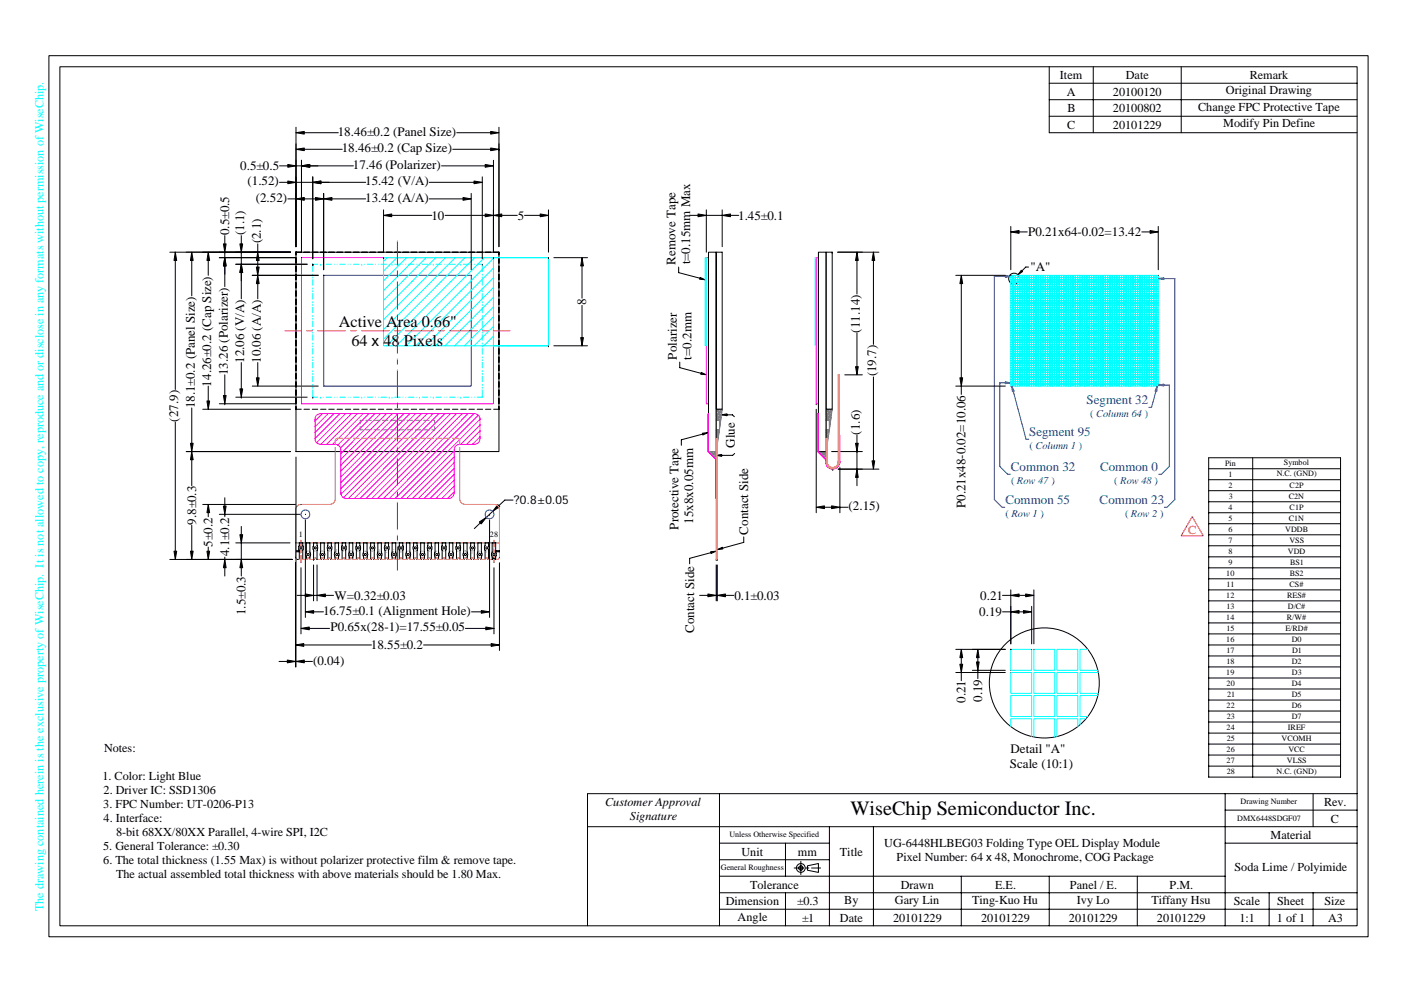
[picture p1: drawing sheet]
<svg xmlns="http://www.w3.org/2000/svg" width="297mm" height="210mm" viewBox="0 0 297 210" stroke-linecap="round" stroke-linejoin="round" font-family="sans-serif">
<defs><g id="words">
<text font-size="4.3" x="180.3" y="172.9">WiseChip Semiconductor Inc.</text>
<g font-size="3.4">
<text x="71.9" y="69.3">Active Area 0.66&quot;</text>
<text x="74.5" y="73.3">64 x 48 Pixels</text>
</g>
<g font-size="2.8">
<text x="71.6" y="28.8">18.46±0.2 (Panel Size)</text>
<text x="72.5" y="32.3">18.46±0.2 (Cap Size)</text>
<text x="74.8" y="35.8">17.46 (Polarizer)</text>
<text x="50.9" y="36.1">0.5±0.5</text>
<text x="52.5" y="39.3">(1.52)</text>
<text x="77.4" y="39.3">15.42 (V/A)</text>
<text x="54.2" y="42.8">(2.52)</text>
<text x="77.4" y="42.8">13.42 (A/A)</text>
<text x="91.5" y="46.6">10</text>
<text x="109.8" y="46.6">5</text>
<text x="156.5" y="46.6">1.45±0.1</text>
<text x="48.6" y="49.9" transform="rotate(-90 48.6 49.9)">0.5±0.5</text>
<text x="51.8" y="49.9" transform="rotate(-90 51.8 49.9)">(1.1)</text>
<text x="55.3" y="51.6" transform="rotate(-90 55.3 51.6)">(2.1)</text>
<text x="218" y="50.1">P0.21x64-0.02=13.42</text>
<text x="143.2" y="56.1" transform="rotate(-90 143.2 56.1)">Remove Tape</text>
<text x="146.3" y="56.1" transform="rotate(-90 146.3 56.1)">t=0.15mm Max</text>
<text x="218.5" y="57.6">&quot;A&quot;</text>
<text x="124.3" y="64.7" transform="rotate(-90 124.3 64.7)">8</text>
<text x="182.3" y="70.5" transform="rotate(-90 182.3 70.5)">(11.14)</text>
<text x="51.8" y="77" transform="rotate(-90 51.8 77)">12.06 (V/A)</text>
<text x="55.3" y="77" transform="rotate(-90 55.3 77)">10.06 (A/A)</text>
<text x="143.5" y="76.3" transform="rotate(-90 143.5 76.3)">Polarizer</text>
<text x="146.6" y="76.3" transform="rotate(-90 146.6 76.3)">t=0.2mm</text>
<text x="44.8" y="82" transform="rotate(-90 44.8 82)">14.26±0.2 (Cap Size)</text>
<text x="48.3" y="79.6" transform="rotate(-90 48.3 79.6)">13.26 (Polarizer)</text>
<text x="185.8" y="79.8" transform="rotate(-90 185.8 79.8)">(19.7)</text>
<text x="37.8" y="89.4" transform="rotate(-90 37.8 89.4)">(27.9)</text>
<text x="41.3" y="86.6" transform="rotate(-90 41.3 86.6)">18.1±0.2 (Panel Size)</text>
<text x="155.8" y="95" transform="rotate(-90 155.8 95)">Glue</text>
<text x="182.3" y="92.2" transform="rotate(-90 182.3 92.2)">(1.6)</text>
<text x="204.7" y="107.8" transform="rotate(-90 204.7 107.8)">P0.21x48-0.02=10.06</text>
<text x="41.6" y="111.3" transform="rotate(-90 41.6 111.3)">9.8±0.3</text>
<text x="143.8" y="112.4" transform="rotate(-90 143.8 112.4)">Protective Tape</text>
<text x="147" y="111.1" transform="rotate(-90 147 111.1)">15x8x0.05mm</text>
<text x="158.6" y="113.4" transform="rotate(-90 158.6 113.4)">Contact Side</text>
<text x="179.9" y="108.2">(2.15)</text>
<text x="45.1" y="116" transform="rotate(-90 45.1 116)">5±0.2</text>
<text x="48.6" y="118" transform="rotate(-90 48.6 118)">4.1±0.2</text>
<text x="52.1" y="130.5" transform="rotate(-90 52.1 130.5)">1.5±0.3</text>
<text x="68.5" y="130.4">16.75±0.1 (Alignment Hole)</text>
<text x="70.9" y="127.2">W=0.32±0.03</text>
<text x="155.7" y="127.2">0.1±0.03</text>
<text x="207.6" y="130.7">0.19</text>
<text x="207.8" y="127.2">0.21</text>
<text x="70.1" y="133.9">P0.65x(28-1)=17.55±0.05</text>
<text x="78.7" y="137.7">18.55±0.2</text>
<text x="147.1" y="134.3" transform="rotate(-90 147.1 134.3)">Contact Side</text>
<text x="66.4" y="140.9">(0.04)</text>
<text x="204.7" y="149.1" transform="rotate(-90 204.7 149.1)">0.21</text>
<text x="208.2" y="148.9" transform="rotate(-90 208.2 148.9)">0.19</text>
<text x="214.2" y="159.6">Detail &quot;A&quot;</text>
<text x="214.1" y="162.8">Scale (10:1)</text>
</g>
<g font-size="2.8" fill="#00f">
<text x="230.4" y="85.8">Segment 32</text>
<text x="218.2" y="92.5">Segment 95</text>
<text x="214.3" y="99.9">Common 32</text>
<text x="233.2" y="99.9">Common 0</text>
<text x="213.2" y="107">Common 55</text>
<text x="233.1" y="107">Common 23</text>
</g>
<g font-size="2.6">
<text x="224.7" y="16.8">Item</text>
<text x="238.7" y="16.8">Date</text>
<text x="265" y="16.8">Remark</text>
<text x="226.2" y="20.3">A</text>
<text x="226.3" y="23.8">B</text>
<text x="236" y="23.8">20100802</text>
<text x="236" y="20.3">20100120</text>
<text x="254" y="23.5">Change FPC Protective Tape</text>
<text x="259.9" y="20">Original Drawing</text>
<text x="226.3" y="27.3">C</text>
<text x="236" y="27.3">20101229</text>
<text x="259.3" y="27">Modify Pin Define</text>
<text x="108.9" y="107">?0.8±0.05</text>
<text x="22.1" y="159.6">Notes:</text>
<text x="21.7" y="165.5">1. Color: Light Blue</text>
<text x="21.9" y="171.4">3. FPC Number: UT-0206-P13</text>
<text x="22" y="168.4">2. Driver IC: SSD1306</text>
<text x="128.3" y="171">Customer Approval</text>
<text x="133.5" y="173.9">Signature</text>
<text x="280.7" y="170.9">Rev.</text>
<text x="22" y="174.4">4. Interface:</text>
<text x="24.6" y="177.3">8-bit 68XX/80XX Parallel, 4-wire SPI, I2C</text>
<text x="187.5" y="179.7">UG-6448HLBEG03 Folding Type OEL Display Module</text>
<text x="269.4" y="178">Material</text>
<text x="282.2" y="174.5">C</text>
<text x="21.9" y="180.3">5. General Tolerance: ±0.30</text>
<text x="21.9" y="183.2">6. The total thickness (1.55 Max) is without polarizer protective film &amp; remove tape.</text>
<text x="157.2" y="181.5">Unit</text>
<text x="169.2" y="181.5">mm</text>
<text x="178.1" y="181.5">Title</text>
<text x="190.1" y="182.7">Pixel Number: 64 x 48, Monochrome, COG Package</text>
<text x="261.7" y="184.7">Soda Lime / Polyimide</text>
<text x="24.6" y="186.2">The actual assembled total thickness with above materials should be 1.80 Max.</text>
<text x="153.9" y="192">Dimension</text>
<text x="159" y="188.5">Tolerance</text>
<text x="169" y="192">±0.3</text>
<text x="179" y="191.7">By</text>
<text x="189.8" y="191.7">Gary Lin</text>
<text x="191" y="188.5">Drawn</text>
<text x="206.1" y="191.7">Ting-Kuo Hu</text>
<text x="211" y="188.5">E.E.</text>
<text x="226.9" y="188.5">Panel / E.</text>
<text x="228.3" y="191.7">Ivy Lo</text>
<text x="244.1" y="191.7">Tiffany Hsu</text>
<text x="248" y="188.5">P.M.</text>
<text x="261.6" y="192">Scale</text>
<text x="270.8" y="192">Sheet</text>
<text x="280.8" y="192">Size</text>
<text x="156.4" y="195.2">Angle</text>
<text x="170" y="195.5">±1</text>
<text x="178.1" y="195.5">Date</text>
<text x="189.4" y="195.5">20101229</text>
<text x="208" y="195.5">20101229</text>
<text x="226.6" y="195.5">20101229</text>
<text x="245.3" y="195.5">20101229</text>
<text x="262.8" y="195.5">1:1</text>
<text x="270.7" y="195.5">1 of 1</text>
<text x="281.6" y="195.5">A3</text>
</g>
<text font-size="2.6" fill="#f00" x="251.9" y="113.2">C</text>
<text font-size="2.6" fill="#0ff" x="9.2" y="193.3" transform="rotate(-90 9.2 193.3)">The drawing contained herein is the exclusive property of WiseChip. It is not allowed to copy, reproduce and or disclose in any formats without permission of WiseChip.</text>
<g font-size="2.2" fill="#00f">
<text x="231.1" y="88.5">( Column 64 )</text>
<text x="218.3" y="95.2">( Column 1 )</text>
<text x="214.4" y="102.6">( Row 47 )</text>
<text x="236.3" y="102.6">( Row 48 )</text>
<text x="213.2" y="109.6">( Row 1 )</text>
<text x="238.5" y="109.6">( Row 2 )</text>
</g>
<g font-size="1.7">
<text x="259.8" y="98.9">Pin</text>
<text x="260.5" y="101.2">1</text>
<text x="270.7" y="101">N.C. (GND)</text>
<text x="272.2" y="98.7">Symbol</text>
<text x="260.5" y="103.5">2</text>
<text x="260.5" y="105.8">3</text>
<text x="273.3" y="105.8">C2N</text>
<text x="273.4" y="103.5">C2P</text>
<text x="103.9" y="114">28</text>
<text x="260.5" y="112.8">6</text>
<text x="260.5" y="110.5">5</text>
<text x="260.5" y="108.2">4</text>
<text x="272.5" y="112.8">VDDB</text>
<text x="273.3" y="110.5">C1N</text>
<text x="273.4" y="108.2">C1P</text>
<text x="63.4" y="114">1</text>
<text x="260.5" y="117.5">8</text>
<text x="260.5" y="115.2">7</text>
<text x="260.5" y="119.8">9</text>
<text x="273.1" y="117.5">VDD</text>
<text x="273.4" y="115.2">VSS</text>
<text x="273.5" y="119.8">BS1</text>
<text x="260" y="122.2">10</text>
<text x="260.1" y="124.5">11</text>
<text x="273.4" y="124.5">CS#</text>
<text x="273.4" y="122.2">BS2</text>
<text x="260" y="126.9">12</text>
<text x="260" y="131.6">14</text>
<text x="260" y="129.2">13</text>
<text x="272.9" y="131.6">R/W#</text>
<text x="272.9" y="126.9">RES#</text>
<text x="273" y="129.2">D/C#</text>
<text x="260" y="136.2">16</text>
<text x="260" y="133.9">15</text>
<text x="272.5" y="133.9">E/RD#</text>
<text x="273.9" y="136.2">D0</text>
<text x="260" y="143.2">19</text>
<text x="260" y="140.9">18</text>
<text x="260" y="138.5">17</text>
<text x="273.9" y="140.9">D2</text>
<text x="273.9" y="143.2">D3</text>
<text x="273.9" y="138.6">D1</text>
<text x="260.1" y="145.5">20</text>
<text x="260.2" y="147.9">21</text>
<text x="273.9" y="145.6">D4</text>
<text x="273.9" y="147.9">D5</text>
<text x="260.1" y="150.2">22</text>
<text x="260.1" y="154.9">24</text>
<text x="260.1" y="152.5">23</text>
<text x="273" y="154.9">IREF</text>
<text x="273.9" y="150.2">D6</text>
<text x="273.9" y="152.5">D7</text>
<text x="260.1" y="159.6">26</text>
<text x="260.1" y="161.9">27</text>
<text x="260.1" y="157.2">25</text>
<text x="271.7" y="157.2">VCOMH</text>
<text x="272.8" y="161.9">VLSS</text>
<text x="273.2" y="159.6">VCC</text>
<text x="260.1" y="164.2">28</text>
<text x="270.7" y="164.1">N.C. (GND)</text>
<text x="263" y="170.5">Drawing Number</text>
<text x="154.6" y="177.5">Unless Otherwise Specified</text>
<text x="262.3" y="174.2">DMX6448SDGF07</text>
<text x="152.8" y="184.5">General Roughness</text>
</g>
<g font-size=".3">
<text x="63.9" y="117.6" transform="rotate(-90 63.9 117.6)">N.C. (GND)</text>
<text x="65.4" y="117.2" transform="rotate(-90 65.4 117.2)">C2P</text>
<text x="66.9" y="117.2" transform="rotate(-90 66.9 117.2)">C2N</text>
<text x="68.4" y="117.2" transform="rotate(-90 68.4 117.2)">C1P</text>
<text x="70" y="117.2" transform="rotate(-90 70 117.2)">C1N</text>
<text x="71.5" y="117.3" transform="rotate(-90 71.5 117.3)">VDDB</text>
<text x="73" y="117.2" transform="rotate(-90 73 117.2)">VSS</text>
<text x="74.5" y="117.2" transform="rotate(-90 74.5 117.2)">VDD</text>
<text x="76" y="117.1" transform="rotate(-90 76 117.1)">BS1</text>
<text x="77.6" y="117.2" transform="rotate(-90 77.6 117.2)">BS2</text>
<text x="79.1" y="117.2" transform="rotate(-90 79.1 117.2)">CS#</text>
<text x="80.6" y="117.2" transform="rotate(-90 80.6 117.2)">RES#</text>
<text x="82.1" y="117.2" transform="rotate(-90 82.1 117.2)">D/C#</text>
<text x="83.6" y="117.2" transform="rotate(-90 83.6 117.2)">R/W#</text>
<text x="85.1" y="117.3" transform="rotate(-90 85.1 117.3)">E/RD#</text>
<text x="86.6" y="117.1" transform="rotate(-90 86.6 117.1)">D0</text>
<text x="88.2" y="117.1" transform="rotate(-90 88.2 117.1)">D1</text>
<text x="89.7" y="117.1" transform="rotate(-90 89.7 117.1)">D2</text>
<text x="91.2" y="117.1" transform="rotate(-90 91.2 117.1)">D3</text>
<text x="92.7" y="117.1" transform="rotate(-90 92.7 117.1)">D4</text>
<text x="94.2" y="117.1" transform="rotate(-90 94.2 117.1)">D5</text>
<text x="95.7" y="117.1" transform="rotate(-90 95.7 117.1)">D6</text>
<text x="97.2" y="117.1" transform="rotate(-90 97.2 117.1)">D7</text>
<text x="98.8" y="117.2" transform="rotate(-90 98.8 117.2)">IREF</text>
<text x="100.3" y="117.4" transform="rotate(-90 100.3 117.4)">VCOMH</text>
<text x="101.8" y="117.2" transform="rotate(-90 101.8 117.2)">VCC</text>
<text x="103.3" y="117.2" transform="rotate(-90 103.3 117.2)">VLSS</text>
<text x="104.8" y="117.6" transform="rotate(-90 104.8 117.6)">N.C. (GND)</text>
</g>
</g></defs>
<g fill="none" stroke="#808080" stroke-width=".21">
<path d="M76.4 90.5v.7h.6M77 89.2h-.6v.7M77.6 89.2h1.1M77.6 91.2h1.1M79.3 89.2h1.2M79.3 91.2h1.2M81.1 89.2h1.1M81.1 91.2h1.1M82.8 89.2h1.2M82.8 91.2h1.2M84.6 89.2h1.1M84.6 91.2h1.1"/>
<path d="M86.3 89.2h1.2M86.3 91.2h1.2M88.1 89.2h1.1M88.1 91.2h1.1M89.8 89.2h1.2M89.8 91.2h1.2M91.6 89.2h.6v.7M92.2 90.5v.7h-.6M151.8 86.8h1.3l-.6 4.4v-2h-.7zM151.8 91.2h.7l-.4 3v-1.2h-.3zM151.8 89.2h.7v2h-.7zM151.8 88.9l.2 .1"/>
<path d="M151.8 88.1l.6 .5M151.8 87.7l.4 .3M151.8 87.3l.2 .1M151.8 92.1l.5 .4M151.8 91.7l.3 .2M151.8 91.2l.1 .1M152 92.7l.3 .2M152.1 88.8l.4 .4M152.1 87.1l.5 .5M152.1 91.2l-.3 .2M152.1 93.9v.1M152.1 93.5v.1"/>
<path d="M152.1 94v.1M152.1 86.8l-.3 .3M152.2 86.8l.2 .2M152.2 93.5l-.1 .2M152.2 91.2l.3 .3M152.2 91.6l.2 .2M152.2 93l-.1 .2M152.3 87.7l.5 .5M152.3 92.6l-.5 .3M152.4 92.1l-.6 .5M152.5 88.3l.4 .4M152.5 91.2l-.7 .6"/>
<path d="M152.5 91.6l-.7 .6M152.5 86.8l-.7 .7M152.5 90.9h.1M152.5 90l.2 .2M152.5 89.6l.2 .2M152.5 89.2l.1 .1M152.6 90.9l-.1 .1M152.6 86.8l.4 .4M152.6 90.4l-.1 .1M152.7 88.9l.1 .2M152.7 87.3l.3 .3M152.7 90l-.2 .1"/>
<path d="M152.8 89.5l-.3 .2M152.8 89l-.3 .3M152.9 88.5l-.7 .7M152.9 87.9l.1 .1M152.9 88.1l-1.1 1.1M153 86.8l-1.2 1.1M153 87.6l-1.2 1.2M153.1 87.1l-1.3 1.2M153.1 86.9h.1M175.2 86.8h1.2l-.6 4.4v-2h-.6zM175.2 91.2h.6l-.4 3v-1.2h-.2zM175.2 89.2h.6v2h-.6z"/>
<path d="M175.2 88.9l.1 .1M175.2 87.7l.3 .3M175.2 87.3l.1 .1M175.2 92.1l.4 .4M175.2 91.7l.2 .2M175.2 91.2v.1M175.2 88.1l.5 .5M175.3 92.7l.3 .2M175.4 88.8l.4 .4M175.4 87.1l.5 .5M175.4 91.2l-.2 .2M175.4 93.9v.1"/>
<path d="M175.4 93.5v.1M175.4 94v.1M175.4 86.8l-.2 .3M175.5 86.8l.2 .2M175.5 93.5l-.1 .2M175.5 91.2l.3 .3M175.5 91.6l.2 .2M175.6 87.7l.5 .5M175.6 93l-.2 .2M175.6 92.6l-.4 .3M175.7 92.1l-.5 .5M175.8 88.3l.4 .4"/>
<path d="M175.8 91.6l-.6 .6M175.8 91.2l-.6 .6M175.8 90.9h.1M175.8 90l.2 .2M175.8 89.6l.2 .2M175.8 89.2l.1 .1M175.9 90.9l-.1 .1M176 90.4l-.2 .1M176 88.9l.1 .2M176 87.3l.3 .3M176 90l-.2 .1M176.1 89.5l-.3 .2"/>
<path d="M176.1 89l-.3 .3M176.2 87.9l.1 .1M176.2 88.5l-.6 .7M176.3 86.8l-1.1 1.1M176.3 88.1l-1.1 1.1M176.3 87.2l-.4-.4-.7 .7M176.3 87.6l-1.1 1.2M176.4 87.1l-1.2 1.2M176.4 86.9h.1"/>
</g>
<g fill="none" stroke="#000" stroke-width=".21">
<path d="M222.5 24.7h65.2M222.5 28.2h65.2M143.9 56.6v1.2l4.5 1.2M148.4 58.8l1.1 .5-1.2-.1zM216.5 57.3l.3 .3-1 .7zM218.1 56.6h-.6l-.8 .8M144.1 76.8v1.2l4.5 1.2M148.7 79l1.1 .5-1.2-.1zM151.8 96.6l1.2-.2v.4zM153 88l1.1-.2v.4zM154.1 88h1.2l.4 .4M155.8 96.2l-.5 .4h-2.3"/>
<path d="M256.3 99.4h27.9M256.3 97.1h27.9M63.5 115.1h.7l.1 1.1-.1 .5v2a.39 .39 0 0 0-.4-.3 .39 .39 0 0 0-.3 .3v-1.7h-.8v-.2h.8l-.2-.6zM63.6 116.1h.4v.3h-.4zM65 115.1h.7v2a.91 .91 0 0 1 0 1.1v.5a.39 .39 0 0 0-.4-.3 .39 .39 0 0 0-.3 .3l-.2-1.1 .2-.5zM65.2 117.5h.3v.3h-.3zM66.5 115.1h.7l.2 1.1-.2 .5v2a.39 .39 0 0 0-.3-.3 .39 .39 0 0 0-.4 .3v-2l-.2-.5zM66.7 116.1h.3v.3h-.3zM68 115.1h.7v2l.2 .5-.2 1.1a.4 .4 0 0 0-.3-.3 .4 .4 0 0 0-.4 .3l-.1-1.1zM68.2 117.5h.3v.3h-.3zM69.5 115.1h.7l.2 1.1-.2 .5v2a.39 .39 0 0 0-.3-.3 .39 .39 0 0 0-.4 .3v-2l-.1-.5zM69.7 116.1h.4v.3h-.4z"/>
<path d="M71 115.1h.8v2l.1 .5-.1 1.1a.39 .39 0 0 0-.4-.3 .39 .39 0 0 0-.4 .3v-.5a.91 .91 0 0 1 0-1.1zM71.2 117.5h.4v.3h-.4zM72.5 115.1h.8l.1 1.1-.1 .5v2a.4 .4 0 0 0-.4-.3 .4 .4 0 0 0-.4 .3v-2l-.1-.5zM72.7 116.1h.4v.3h-.4zM74 115.1h.8v2l.1 .5-.1 1.1a.4 .4 0 0 0-.4-.3 .4 .4 0 0 0-.4 .3l-.1-1.1zM74.2 117.5h.4v.3h-.4zM75.6 115.1h.7v.6a.91 .91 0 0 1 0 1v2a.39 .39 0 0 0-.4-.3 .39 .39 0 0 0-.3 .3v-2l-.2-.5zM75.8 116.1h.3v.3h-.3zM77.1 115.1h.7v2a.91 .91 0 0 1 0 1.1v.5a.39 .39 0 0 0-.3-.3 .39 .39 0 0 0-.4 .3l-.2-1.1 .2-.5zM77.2 117.5l.4-.1 .1 .2-.2 .3zM78.6 115.1h.8l.1 1.1-.1 .5v2a.4 .4 0 0 0-.4-.3 .4 .4 0 0 0-.4 .3v-2l-.2-.5zM78.8 116.1h.3v.3h-.3z"/>
<path d="M80.1 115.1h.8v2l.1 .5-.1 1.1a.39 .39 0 0 0-.4-.3 .39 .39 0 0 0-.4 .3l-.1-1.1 .1-.5zM80.3 117.5h.3v.3h-.3zM81.6 115.1h.8l.1 1.1-.1 .5v2a.39 .39 0 0 0-.4-.3 .39 .39 0 0 0-.4 .3v-2a.91 .91 0 0 1 0-1zM81.8 116.1h.4v.3h-.4zM83.1 115.1h.8v2l.1 .5-.1 1.1a.4 .4 0 0 0-.4-.3 .4 .4 0 0 0-.4 .3l-.1-1.1 .1-.5zM83.4 117.5h.3v.3h-.3zM84.7 115.1h.7l.2 1.1-.2 .5v2a.39 .39 0 0 0-.4-.3 .39 .39 0 0 0-.3 .3v-2a.91 .91 0 0 1 0-1zM84.9 116.1h.3v.3h-.3zM86.2 115.1h.7v2a.91 .91 0 0 1 0 1.1v.5a.39 .39 0 0 0-.4-.3 .39 .39 0 0 0-.3 .3l-.2-1.1 .2-.5zM86.3 117.5l.3-.1 .2 .2-.3 .3zM87.7 115.1h.7l.2 1.1-.2 .5v2a.39 .39 0 0 0-.3-.3 .39 .39 0 0 0-.4 .3v-2l-.2-.5zM87.9 116.1l.2-.1 .2 .2-.3 .2z"/>
<path d="M89.2 115.1h.8v2l.1 .5-.1 1.1a.4 .4 0 0 0-.4-.3 .4 .4 0 0 0-.4 .3l-.2-1.1 .2-.5zM89.4 117.5h.3v.3h-.3zM90.7 115.1h.8l.1 1.1-.1 .5v2a.39 .39 0 0 0-.4-.3 .39 .39 0 0 0-.4 .3v-2l-.1-.5zM90.9 116.1l.2-.1 .2 .2-.3 .2zM92.2 115.1h.8v2l.1 .5-.1 1.1a.39 .39 0 0 0-.4-.3 .39 .39 0 0 0-.4 .3l-.1-1.1 .1-.5zM92.4 117.5h.4v.3h-.4zM93.7 115.1h.8l.1 1.1-.1 2.5a.4 .4 0 0 0-.4-.3 .4 .4 0 0 0-.4 .3v-2l-.1-.5zM94 116.1h.3v.3h-.3zM95.3 115.1h.7v2l.2 .5-.2 1.1a.39 .39 0 0 0-.4-.3 .39 .39 0 0 0-.3 .3v-.5a.91 .91 0 0 1 0-1.1zM95.5 117.5h.3v.3h-.3zM96.8 115.1h.7l.2 1.1-.2 .5v2a.39 .39 0 0 0-.3-.3 .39 .39 0 0 0-.4 .3v-2a.91 .91 0 0 1 0-1zM97 116.1h.3v.3h-.3z"/>
<path d="M98.3 115.1h.7v2l.2 .5-.2 1.1a.39 .39 0 0 0-.3-.3 .39 .39 0 0 0-.4 .3l-.2-1.1 .2-.5zM98.6 117.4l.3 .2-.2 .3-.2-.2zM99.8 115.1h.8l.1 1.1-.1 .5v2a.4 .4 0 0 0-.4-.3 .4 .4 0 0 0-.4 .3v-2l-.2-.5zM100 116.1h.3v.3h-.3zM101.3 115.1h.8v2a.91 .91 0 0 1 0 1.1v.5a.39 .39 0 0 0-.4-.3 .39 .39 0 0 0-.4 .3l-.1-1.1 .1-.5zM101.6 117.4l.3 .2-.2 .3-.2-.2zM101.6 110.7l1.5-1-1.1 1.4zM101.8 110.9l-1.2 1.2M102.8 115.1h.8l.1 1.1-.1 .5v2a.39 .39 0 0 0-.4-.3 .39 .39 0 0 0-.4 .3v-2l-.1-.5zM103 116.1h.4v.3h-.4zM103.1 109.7h.1M104.3 115.1h.8v1.7h.8v.2h-.8l.1 .6-.1 1.1a.39 .39 0 0 0-.4-.3 .39 .39 0 0 0-.4 .3l-.1-1.1 .1-.5z"/>
<path d="M104.5 108.4l-1.4 1.3M104.5 108.4h.1M104.6 117.5h.3v.3h-.3zM105.6 107l.4 .5-1.5 .9zM108.8 106.1h-1.8l-1.2 1.2M256.3 104.1h27.9M256.3 101.7h27.9"/>
<circle cx="215" cy="59.1" r="1.17"/>
<circle cx="221.4" cy="144.9" r="11.7"/>
</g>
<path d="M148.4 58.8l1.1 .5-1.2-.1zM216.5 57.3l.3 .3-1 .7zM148.7 79l1.1 .5-1.2-.1zM151.8 96.6l1.2-.2v.4zM153 88l1.1-.2v.4zM101.6 110.7l1.5-1-1.1 1.4zM105.6 107l.4 .5-1.5 .9z" fill="#000"/>
<path d="M63.8 114.6v1.4M63.8 116.6v.6M63.8 117.8v1.5M104.7 114.6v1.4M104.7 116.6v.6M104.7 117.8v1.5M252.8 109.6l2.3 4h-4.7z" fill="none" stroke="#f00" stroke-width=".21"/>
<path d="M62.7 115.1h43.2" fill="none" stroke="#9a4c00" stroke-width=".21"/>
<path d="M71.1 95.8v10a1.18 1.18 0 0 1-1.2 1.2h-6.1a1.15 1.15 0 0 0-1.1 1.2v10v.2l.4 .3h.4l.3-.3 .3 .3h.9l.3-.3 .3 .3h1l.3-.3 .2 .3h1l.3-.3 .3 .3h.9l.3-.3 .3 .3h.9l.3-.3 .3 .3h.9l.3-.3 .3 .3h.9l.3-.3 .3 .3h.9l.3-.3 .3 .3h1l.3-.3 .3 .3h.9l.3-.3 .3 .3h.9l.3-.3 .3 .3h.9l.3-.3 .3 .3h.9l.3-.3 .3 .3h.9l.3-.3 .3 .3h1l.2-.3 .3 .3h1l.3-.3 .2 .3h1l.3-.3 .3 .3h.9l.3-.3 .3 .3h.9l.3-.3 .3 .3h.9l.3-.3 .3 .3h.9l.3-.3 .3 .3h1l.3-.3 .2 .3h1l.3-.3 .3 .3h.9l.3-.3 .3 .3h.9l.3-.3 .3 .3h.9l.3-.3 .3 .3h.9l.3-.3 .3 .3h.4l.4-.3 .1-.2v-10a1.14 1.14 0 0 0-1.2-1.2h-6.1a1.16 1.16 0 0 1-1.1-1.2v-10" fill="none" stroke="#ff7e00" stroke-width=".21"/>
<g fill="none" stroke="#0ff" stroke-width=".21">
<path d="M216.3 59.9h.4v.4h-.4zM216.3 59.4h.4v.4h-.4zM216.3 58.9h.4v.4h-.4zM216.3 58.4h.4v.4h-.4zM216.8 59.9h.4v.4h-.4zM216.8 59.4h.4v.4h-.4zM216.8 58.9h.4v.4h-.4zM216.8 58.4h.4v.4h-.4zM217.3 59.9h.4v.4h-.4zM217.3 59.4h.4v.4h-.4zM217.3 58.9h.4v.4h-.4zM217.3 58.4h.4v.4h-.4z"/>
<path d="M217.7 59.9h.5v.4h-.5zM217.7 59.4h.5v.4h-.5zM217.7 58.9h.5v.4h-.5zM217.7 58.4h.5v.4h-.5zM218.2 59.9h.5v.4h-.5zM218.2 59.4h.5v.4h-.5zM218.2 58.9h.5v.4h-.5zM218.2 58.4h.5v.4h-.5zM218.7 59.9h.5v.4h-.5zM218.7 59.4h.5v.4h-.5zM218.7 58.9h.5v.4h-.5zM218.7 58.4h.5v.4h-.5z"/>
<path d="M219.2 59.9h.4v.4h-.4zM219.2 59.4h.4v.4h-.4zM219.2 58.9h.4v.4h-.4zM219.2 58.4h.4v.4h-.4zM219.7 59.9h.4v.4h-.4zM219.7 59.4h.4v.4h-.4zM219.7 58.9h.4v.4h-.4zM219.7 58.4h.4v.4h-.4zM220.2 59.9h.4v.4h-.4zM220.2 59.4h.4v.4h-.4zM220.2 58.9h.4v.4h-.4zM220.2 58.4h.4v.4h-.4z"/>
<path d="M220.7 59.9h.4v.4h-.4zM220.7 59.4h.4v.4h-.4zM220.7 58.9h.4v.4h-.4zM220.7 58.4h.4v.4h-.4zM221.2 59.9h.4v.4h-.4zM221.2 59.4h.4v.4h-.4zM221.2 58.9h.4v.4h-.4zM221.2 58.4h.4v.4h-.4zM221.7 59.9h.4v.4h-.4zM221.7 59.4h.4v.4h-.4zM221.7 58.9h.4v.4h-.4zM221.7 58.4h.4v.4h-.4z"/>
<path d="M222.1 59.9h.5v.4h-.5zM222.1 59.4h.5v.4h-.5zM222.1 58.9h.5v.4h-.5zM222.1 58.4h.5v.4h-.5zM222.6 59.9h.5v.4h-.5zM222.6 59.4h.5v.4h-.5zM222.6 58.9h.5v.4h-.5zM222.6 58.4h.5v.4h-.5zM223.1 59.9h.5v.4h-.5zM223.1 59.4h.5v.4h-.5zM223.1 58.9h.5v.4h-.5zM223.1 58.4h.5v.4h-.5z"/>
<path d="M223.6 59.9h.4v.4h-.4zM223.6 59.4h.4v.4h-.4zM223.6 58.9h.4v.4h-.4zM223.6 58.4h.4v.4h-.4zM224.1 59.9h.4v.4h-.4zM224.1 59.4h.4v.4h-.4zM224.1 58.9h.4v.4h-.4zM224.1 58.4h.4v.4h-.4zM224.6 59.9h.4v.4h-.4zM224.6 59.4h.4v.4h-.4zM224.6 58.9h.4v.4h-.4zM224.6 58.4h.4v.4h-.4z"/>
<path d="M225.1 59.9h.4v.4h-.4zM225.1 59.4h.4v.4h-.4zM225.1 58.9h.4v.4h-.4zM225.1 58.4h.4v.4h-.4zM225.6 59.9h.4v.4h-.4zM225.6 59.4h.4v.4h-.4zM225.6 58.9h.4v.4h-.4zM225.6 58.4h.4v.4h-.4zM226.1 59.9h.4v.4h-.4zM226.1 59.4h.4v.4h-.4zM226.1 58.9h.4v.4h-.4zM226.1 58.4h.4v.4h-.4z"/>
<path d="M226.5 59.9h.5v.4h-.5zM226.5 59.4h.5v.4h-.5zM226.5 58.9h.5v.4h-.5zM226.5 58.4h.5v.4h-.5zM227 59.9h.5v.4h-.5zM227 59.4h.5v.4h-.5zM227 58.9h.5v.4h-.5zM227 58.4h.5v.4h-.5zM227.5 59.9h.5v.4h-.5zM227.5 59.4h.5v.4h-.5zM227.5 58.9h.5v.4h-.5zM227.5 58.4h.5v.4h-.5z"/>
<path d="M228 59.9h.5v.4h-.5zM228 59.4h.5v.4h-.5zM228 58.9h.5v.4h-.5zM228 58.4h.5v.4h-.5zM228.5 59.9h.5v.4h-.5zM228.5 59.4h.5v.4h-.5zM228.5 58.9h.5v.4h-.5zM228.5 58.4h.5v.4h-.5zM229 59.9h.4v.4h-.4zM229 59.4h.4v.4h-.4zM229 58.9h.4v.4h-.4zM229 58.4h.4v.4h-.4z"/>
<path d="M229.5 59.9h.4v.4h-.4zM229.5 59.4h.4v.4h-.4zM229.5 58.9h.4v.4h-.4zM229.5 58.4h.4v.4h-.4zM230 59.9h.4v.4h-.4zM230 59.4h.4v.4h-.4zM230 58.9h.4v.4h-.4zM230 58.4h.4v.4h-.4zM230.5 59.9h.4v.4h-.4zM230.5 59.4h.4v.4h-.4zM230.5 58.9h.4v.4h-.4zM230.5 58.4h.4v.4h-.4z"/>
<path d="M230.9 59.9h.5v.4h-.5zM230.9 59.4h.5v.4h-.5zM230.9 58.9h.5v.4h-.5zM230.9 58.4h.5v.4h-.5zM231.5 59.9h.4v.4h-.4zM231.5 59.4h.4v.4h-.4zM231.5 58.9h.4v.4h-.4zM231.5 58.4h.4v.4h-.4zM231.9 59.9h.5v.4h-.5zM231.9 59.4h.5v.4h-.5zM231.9 58.9h.5v.4h-.5zM231.9 58.4h.5v.4h-.5z"/>
<path d="M232.4 59.9h.5v.4h-.5zM232.4 59.4h.5v.4h-.5zM232.4 58.9h.5v.4h-.5zM232.4 58.4h.5v.4h-.5zM232.9 59.9h.5v.4h-.5zM232.9 59.4h.5v.4h-.5zM232.9 58.9h.5v.4h-.5zM232.9 58.4h.5v.4h-.5zM233.4 59.9h.4v.4h-.4zM233.4 59.4h.4v.4h-.4zM233.4 58.9h.4v.4h-.4zM233.4 58.4h.4v.4h-.4z"/>
<path d="M233.9 59.9h.4v.4h-.4zM233.9 59.4h.4v.4h-.4zM233.9 58.9h.4v.4h-.4zM233.9 58.4h.4v.4h-.4zM234.4 59.9h.4v.4h-.4zM234.4 59.4h.4v.4h-.4zM234.4 58.9h.4v.4h-.4zM234.4 58.4h.4v.4h-.4zM234.9 59.9h.4v.4h-.4zM234.9 59.4h.4v.4h-.4zM234.9 58.9h.4v.4h-.4zM234.9 58.4h.4v.4h-.4z"/>
<path d="M235.3 59.9h.5v.4h-.5zM235.3 59.4h.5v.4h-.5zM235.3 58.9h.5v.4h-.5zM235.3 58.4h.5v.4h-.5zM235.9 59.9h.4v.4h-.4zM235.9 59.4h.4v.4h-.4zM235.9 58.9h.4v.4h-.4zM235.9 58.4h.4v.4h-.4zM236.3 59.9h.5v.4h-.5zM236.3 59.4h.5v.4h-.5zM236.3 58.9h.5v.4h-.5zM236.3 58.4h.5v.4h-.5z"/>
<path d="M236.8 59.9h.5v.4h-.5zM236.8 59.4h.5v.4h-.5zM236.8 58.9h.5v.4h-.5zM236.8 58.4h.5v.4h-.5zM237.3 59.9h.5v.4h-.5zM237.3 59.4h.5v.4h-.5zM237.3 58.9h.5v.4h-.5zM237.3 58.4h.5v.4h-.5zM237.8 59.9h.4v.4h-.4zM237.8 59.4h.4v.4h-.4zM237.8 58.9h.4v.4h-.4zM237.8 58.4h.4v.4h-.4z"/>
<path d="M238.3 59.9h.4v.4h-.4zM238.3 59.4h.4v.4h-.4zM238.3 58.9h.4v.4h-.4zM238.3 58.4h.4v.4h-.4zM238.8 59.9h.4v.4h-.4zM238.8 59.4h.4v.4h-.4zM238.8 58.9h.4v.4h-.4zM238.8 58.4h.4v.4h-.4zM239.3 59.9h.4v.4h-.4zM239.3 59.4h.4v.4h-.4zM239.3 58.9h.4v.4h-.4zM239.3 58.4h.4v.4h-.4z"/>
<path d="M239.8 59.9h.4v.4h-.4zM239.8 59.4h.4v.4h-.4zM239.8 58.9h.4v.4h-.4zM239.8 58.4h.4v.4h-.4zM240.3 59.9h.4v.4h-.4zM240.3 59.4h.4v.4h-.4zM240.3 58.9h.4v.4h-.4zM240.3 58.4h.4v.4h-.4zM240.7 59.9h.5v.4h-.5zM240.7 59.4h.5v.4h-.5zM240.7 58.9h.5v.4h-.5zM240.7 58.4h.5v.4h-.5z"/>
<path d="M241.2 59.9h.5v.4h-.5zM241.2 59.4h.5v.4h-.5zM241.2 58.9h.5v.4h-.5zM241.2 58.4h.5v.4h-.5zM241.7 59.9h.5v.4h-.5zM241.7 59.4h.5v.4h-.5zM241.7 58.9h.5v.4h-.5zM241.7 58.4h.5v.4h-.5zM242.2 59.9h.5v.4h-.5zM242.2 59.4h.5v.4h-.5zM242.2 58.9h.5v.4h-.5zM242.2 58.4h.5v.4h-.5z"/>
<path d="M242.7 59.9h.4v.4h-.4zM242.7 59.4h.4v.4h-.4zM242.7 58.9h.4v.4h-.4zM242.7 58.4h.4v.4h-.4zM243.2 59.9h.4v.4h-.4zM243.2 59.4h.4v.4h-.4zM243.2 58.9h.4v.4h-.4zM243.2 58.4h.4v.4h-.4zM243.7 59.9h.4v.4h-.4zM243.7 59.4h.4v.4h-.4zM243.7 58.9h.4v.4h-.4zM243.7 58.4h.4v.4h-.4z"/>
<path d="M244.2 59.9h.4v.4h-.4zM244.2 59.4h.4v.4h-.4zM244.2 58.9h.4v.4h-.4zM244.2 58.4h.4v.4h-.4zM244.7 59.9h.4v.4h-.4zM244.7 59.4h.4v.4h-.4zM244.7 58.9h.4v.4h-.4zM244.7 58.4h.4v.4h-.4zM245.1 59.9h.5v.4h-.5zM245.1 59.4h.5v.4h-.5zM245.1 58.9h.5v.4h-.5zM245.1 58.4h.5v.4h-.5z"/>
<path d="M216.3 68.7h.4v.4h-.4zM216.3 68.2h.4v.4h-.4zM216.3 67.7h.4v.5h-.4zM216.3 67.2h.4v.5h-.4zM216.3 66.7h.4v.5h-.4zM216.3 66.3h.4v.4h-.4zM216.3 65.8h.4v.4h-.4zM216.3 65.3h.4v.4h-.4zM216.3 64.8h.4v.4h-.4zM216.3 64.3h.4v.4h-.4zM216.3 63.8h.4v.4h-.4zM216.3 63.3h.4v.5h-.4z"/>
<path d="M216.3 62.8h.4v.5h-.4zM216.3 62.3h.4v.5h-.4zM216.3 61.8h.4v.5h-.4zM216.3 61.3h.4v.5h-.4zM216.3 60.9h.4v.4h-.4zM216.3 60.3h.4v.5h-.4zM216.8 80h.4v.4h-.4zM216.8 79.5h.4v.4h-.4zM216.8 79h.4v.4h-.4zM216.8 78.5h.4v.5h-.4zM216.8 78h.4v.5h-.4zM216.8 77.5h.4v.5h-.4z"/>
<path d="M216.8 77h.4v.5h-.4zM216.8 76.5h.4v.5h-.4zM216.8 76.1h.4v.4h-.4zM216.8 75.6h.4v.4h-.4zM216.8 75.1h.4v.4h-.4zM216.8 74.6h.4v.4h-.4zM216.8 74.1h.4v.4h-.4zM216.8 73.6h.4v.4h-.4zM216.8 73.1h.4v.5h-.4zM216.8 72.6h.4v.5h-.4zM216.8 72.1h.4v.5h-.4zM216.8 71.6h.4v.5h-.4z"/>
<path d="M216.8 71.1h.4v.5h-.4zM216.8 70.7h.4v.4h-.4zM216.8 70.2h.4v.4h-.4zM216.8 69.7h.4v.4h-.4zM216.8 69.2h.4v.4h-.4zM216.8 68.7h.4v.4h-.4zM216.8 68.2h.4v.4h-.4zM216.8 67.7h.4v.5h-.4zM216.8 67.2h.4v.5h-.4zM216.8 66.7h.4v.5h-.4zM216.8 66.3h.4v.4h-.4zM216.8 65.8h.4v.4h-.4z"/>
<path d="M216.8 65.3h.4v.4h-.4zM216.8 64.8h.4v.4h-.4zM216.8 64.3h.4v.4h-.4zM216.8 63.8h.4v.4h-.4zM216.8 63.3h.4v.5h-.4zM216.8 62.8h.4v.5h-.4zM216.8 62.3h.4v.5h-.4zM216.8 61.8h.4v.5h-.4zM216.8 61.3h.4v.5h-.4zM216.8 60.9h.4v.4h-.4zM216.8 60.3h.4v.5h-.4zM217.3 80h.4v.4h-.4z"/>
<path d="M217.3 79.5h.4v.4h-.4zM217.3 79h.4v.4h-.4zM217.3 78.5h.4v.5h-.4zM217.3 78h.4v.5h-.4zM217.3 77.5h.4v.5h-.4zM217.3 77h.4v.5h-.4zM217.3 76.5h.4v.5h-.4zM217.3 76.1h.4v.4h-.4zM217.3 75.6h.4v.4h-.4zM217.3 75.1h.4v.4h-.4zM217.3 74.6h.4v.4h-.4zM217.3 74.1h.4v.4h-.4z"/>
<path d="M217.3 73.6h.4v.4h-.4zM217.3 73.1h.4v.5h-.4zM217.3 72.6h.4v.5h-.4zM217.3 72.1h.4v.5h-.4zM217.3 71.6h.4v.5h-.4zM217.3 71.1h.4v.5h-.4zM217.3 70.7h.4v.4h-.4zM217.3 70.2h.4v.4h-.4zM217.3 69.7h.4v.4h-.4zM217.3 69.2h.4v.4h-.4zM217.3 68.7h.4v.4h-.4zM217.3 68.2h.4v.4h-.4z"/>
<path d="M217.3 67.7h.4v.5h-.4zM217.3 67.2h.4v.5h-.4zM217.3 66.7h.4v.5h-.4zM217.3 66.3h.4v.4h-.4zM217.3 65.8h.4v.4h-.4zM217.3 65.3h.4v.4h-.4zM217.3 64.8h.4v.4h-.4zM217.3 64.3h.4v.4h-.4zM217.3 63.8h.4v.4h-.4zM217.3 63.3h.4v.5h-.4zM217.3 62.8h.4v.5h-.4zM217.3 62.3h.4v.5h-.4z"/>
<path d="M217.3 61.8h.4v.5h-.4zM217.3 61.3h.4v.5h-.4zM217.3 60.9h.4v.4h-.4zM217.3 60.3h.4v.5h-.4zM217.7 80h.5v.4h-.5zM217.7 79.5h.5v.4h-.5zM217.7 79h.5v.4h-.5zM217.7 78.5h.5v.5h-.5zM217.7 78h.5v.5h-.5zM217.7 77.5h.5v.5h-.5zM217.7 77h.5v.5h-.5zM217.7 76.5h.5v.5h-.5z"/>
<path d="M217.7 76.1h.5v.4h-.5zM217.7 75.6h.5v.4h-.5zM217.7 75.1h.5v.4h-.5zM217.7 74.6h.5v.4h-.5zM217.7 74.1h.5v.4h-.5zM217.7 73.6h.5v.4h-.5zM217.7 73.1h.5v.5h-.5zM217.7 72.6h.5v.5h-.5zM217.7 72.1h.5v.5h-.5zM217.7 71.6h.5v.5h-.5zM217.7 71.1h.5v.5h-.5zM217.7 70.7h.5v.4h-.5z"/>
<path d="M217.7 70.2h.5v.4h-.5zM217.7 69.7h.5v.4h-.5zM217.7 69.2h.5v.4h-.5zM217.7 68.7h.5v.4h-.5zM217.7 68.2h.5v.4h-.5zM217.7 67.7h.5v.5h-.5zM217.7 67.2h.5v.5h-.5zM217.7 66.7h.5v.5h-.5zM217.7 66.3h.5v.4h-.5zM217.7 65.8h.5v.4h-.5zM217.7 65.3h.5v.4h-.5zM217.7 64.8h.5v.4h-.5z"/>
<path d="M217.7 64.3h.5v.4h-.5zM217.7 63.8h.5v.4h-.5zM217.7 63.3h.5v.5h-.5zM217.7 62.8h.5v.5h-.5zM217.7 62.3h.5v.5h-.5zM217.7 61.8h.5v.5h-.5zM217.7 61.3h.5v.5h-.5zM217.7 60.9h.5v.4h-.5zM217.7 60.3h.5v.5h-.5zM218.2 80h.5v.4h-.5zM218.2 79.5h.5v.4h-.5zM218.2 79h.5v.4h-.5z"/>
<path d="M218.2 78.5h.5v.5h-.5zM218.2 78h.5v.5h-.5zM218.2 77.5h.5v.5h-.5zM218.2 77h.5v.5h-.5zM218.2 76.5h.5v.5h-.5zM218.2 76.1h.5v.4h-.5zM218.2 75.6h.5v.4h-.5zM218.2 75.1h.5v.4h-.5zM218.2 74.6h.5v.4h-.5zM218.2 74.1h.5v.4h-.5zM218.2 73.6h.5v.4h-.5zM218.2 73.1h.5v.5h-.5z"/>
<path d="M218.2 72.6h.5v.5h-.5zM218.2 72.1h.5v.5h-.5zM218.2 71.6h.5v.5h-.5zM218.2 71.1h.5v.5h-.5zM218.2 70.7h.5v.4h-.5zM218.2 70.2h.5v.4h-.5zM218.2 69.7h.5v.4h-.5zM218.2 69.2h.5v.4h-.5zM218.2 68.7h.5v.4h-.5zM218.2 68.2h.5v.4h-.5zM218.2 67.7h.5v.5h-.5zM218.2 67.2h.5v.5h-.5z"/>
<path d="M218.2 66.7h.5v.5h-.5zM218.2 66.3h.5v.4h-.5zM218.2 65.8h.5v.4h-.5zM218.2 65.3h.5v.4h-.5zM218.2 64.8h.5v.4h-.5zM218.2 64.3h.5v.4h-.5zM218.2 63.8h.5v.4h-.5zM218.2 63.3h.5v.5h-.5zM218.2 62.8h.5v.5h-.5zM218.2 62.3h.5v.5h-.5zM218.2 61.8h.5v.5h-.5zM218.2 61.3h.5v.5h-.5z"/>
<path d="M218.2 60.9h.5v.4h-.5zM218.2 60.3h.5v.5h-.5zM218.7 80h.5v.4h-.5zM218.7 79.5h.5v.4h-.5zM218.7 79h.5v.4h-.5zM218.7 78.5h.5v.5h-.5zM218.7 78h.5v.5h-.5zM218.7 77.5h.5v.5h-.5zM218.7 77h.5v.5h-.5zM218.7 76.5h.5v.5h-.5zM218.7 76.1h.5v.4h-.5zM218.7 75.6h.5v.4h-.5z"/>
<path d="M218.7 75.1h.5v.4h-.5zM218.7 74.6h.5v.4h-.5zM218.7 74.1h.5v.4h-.5zM218.7 73.6h.5v.4h-.5zM218.7 73.1h.5v.5h-.5zM218.7 72.6h.5v.5h-.5zM218.7 72.1h.5v.5h-.5zM218.7 71.6h.5v.5h-.5zM218.7 71.1h.5v.5h-.5zM218.7 70.7h.5v.4h-.5zM218.7 70.2h.5v.4h-.5zM218.7 69.7h.5v.4h-.5z"/>
<path d="M218.7 69.2h.5v.4h-.5zM218.7 68.7h.5v.4h-.5zM218.7 68.2h.5v.4h-.5zM218.7 67.7h.5v.5h-.5zM218.7 67.2h.5v.5h-.5zM218.7 66.7h.5v.5h-.5zM218.7 66.3h.5v.4h-.5zM218.7 65.8h.5v.4h-.5zM218.7 65.3h.5v.4h-.5zM218.7 64.8h.5v.4h-.5zM218.7 64.3h.5v.4h-.5zM218.7 63.8h.5v.4h-.5z"/>
<path d="M218.7 63.3h.5v.5h-.5zM218.7 62.8h.5v.5h-.5zM218.7 62.3h.5v.5h-.5zM218.7 61.8h.5v.5h-.5zM218.7 61.3h.5v.5h-.5zM218.7 60.9h.5v.4h-.5zM218.7 60.3h.5v.5h-.5zM219.2 80h.4v.4h-.4zM219.2 79.5h.4v.4h-.4zM219.2 79h.4v.4h-.4zM219.2 78.5h.4v.5h-.4zM219.2 78h.4v.5h-.4z"/>
<path d="M219.2 77.5h.4v.5h-.4zM219.2 77h.4v.5h-.4zM219.2 76.5h.4v.5h-.4zM219.2 76.1h.4v.4h-.4zM219.2 75.6h.4v.4h-.4zM219.2 75.1h.4v.4h-.4zM219.2 74.6h.4v.4h-.4zM219.2 74.1h.4v.4h-.4zM219.2 73.6h.4v.4h-.4zM219.2 73.1h.4v.5h-.4zM219.2 72.6h.4v.5h-.4zM219.2 72.1h.4v.5h-.4z"/>
<path d="M219.2 71.6h.4v.5h-.4zM219.2 71.1h.4v.5h-.4zM219.2 70.7h.4v.4h-.4zM219.2 70.2h.4v.4h-.4zM219.2 69.7h.4v.4h-.4zM219.2 69.2h.4v.4h-.4zM219.2 68.7h.4v.4h-.4zM219.2 68.2h.4v.4h-.4zM219.2 67.7h.4v.5h-.4zM219.2 67.2h.4v.5h-.4zM219.2 66.7h.4v.5h-.4zM219.2 66.3h.4v.4h-.4z"/>
<path d="M219.2 65.8h.4v.4h-.4zM219.2 65.3h.4v.4h-.4zM219.2 64.8h.4v.4h-.4zM219.2 64.3h.4v.4h-.4zM219.2 63.8h.4v.4h-.4zM219.2 63.3h.4v.5h-.4zM219.2 62.8h.4v.5h-.4zM219.2 62.3h.4v.5h-.4zM219.2 61.8h.4v.5h-.4zM219.2 61.3h.4v.5h-.4zM219.2 60.9h.4v.4h-.4zM219.2 60.3h.4v.5h-.4z"/>
<path d="M219.7 80h.4v.4h-.4zM219.7 79.5h.4v.4h-.4zM219.7 79h.4v.4h-.4zM219.7 78.5h.4v.5h-.4zM219.7 78h.4v.5h-.4zM219.7 77.5h.4v.5h-.4zM219.7 77h.4v.5h-.4zM219.7 76.5h.4v.5h-.4zM219.7 76.1h.4v.4h-.4zM219.7 75.6h.4v.4h-.4zM219.7 75.1h.4v.4h-.4zM219.7 74.6h.4v.4h-.4z"/>
<path d="M219.7 74.1h.4v.4h-.4zM219.7 73.6h.4v.4h-.4zM219.7 73.1h.4v.5h-.4zM219.7 72.6h.4v.5h-.4zM219.7 72.1h.4v.5h-.4zM219.7 71.6h.4v.5h-.4zM219.7 71.1h.4v.5h-.4zM219.7 70.7h.4v.4h-.4zM219.7 70.2h.4v.4h-.4zM219.7 69.7h.4v.4h-.4zM219.7 69.2h.4v.4h-.4zM219.7 68.7h.4v.4h-.4z"/>
<path d="M219.7 68.2h.4v.4h-.4zM219.7 67.7h.4v.5h-.4zM219.7 67.2h.4v.5h-.4zM219.7 66.7h.4v.5h-.4zM219.7 66.3h.4v.4h-.4zM219.7 65.8h.4v.4h-.4zM219.7 65.3h.4v.4h-.4zM219.7 64.8h.4v.4h-.4zM219.7 64.3h.4v.4h-.4zM219.7 63.8h.4v.4h-.4zM219.7 63.3h.4v.5h-.4zM219.7 62.8h.4v.5h-.4z"/>
<path d="M219.7 62.3h.4v.5h-.4zM219.7 61.8h.4v.5h-.4zM219.7 61.3h.4v.5h-.4zM219.7 60.9h.4v.4h-.4zM219.7 60.3h.4v.5h-.4zM220.2 80h.4v.4h-.4zM220.2 79.5h.4v.4h-.4zM220.2 79h.4v.4h-.4zM220.2 78.5h.4v.5h-.4zM220.2 78h.4v.5h-.4zM220.2 77.5h.4v.5h-.4zM220.2 77h.4v.5h-.4z"/>
<path d="M220.2 76.5h.4v.5h-.4zM220.2 76.1h.4v.4h-.4zM220.2 75.6h.4v.4h-.4zM220.2 75.1h.4v.4h-.4zM220.2 74.6h.4v.4h-.4zM220.2 74.1h.4v.4h-.4zM220.2 73.6h.4v.4h-.4zM220.2 73.1h.4v.5h-.4zM220.2 72.6h.4v.5h-.4zM220.2 72.1h.4v.5h-.4zM220.2 71.6h.4v.5h-.4zM220.2 71.1h.4v.5h-.4z"/>
<path d="M220.2 70.7h.4v.4h-.4zM220.2 70.2h.4v.4h-.4zM220.2 69.7h.4v.4h-.4zM220.2 69.2h.4v.4h-.4zM220.2 68.7h.4v.4h-.4zM220.2 68.2h.4v.4h-.4zM220.2 67.7h.4v.5h-.4zM220.2 67.2h.4v.5h-.4zM220.2 66.7h.4v.5h-.4zM220.2 66.3h.4v.4h-.4zM220.2 65.8h.4v.4h-.4zM220.2 65.3h.4v.4h-.4z"/>
<path d="M220.2 64.8h.4v.4h-.4zM220.2 64.3h.4v.4h-.4zM220.2 63.8h.4v.4h-.4zM220.2 63.3h.4v.5h-.4zM220.2 62.8h.4v.5h-.4zM220.2 62.3h.4v.5h-.4zM220.2 61.8h.4v.5h-.4zM220.2 61.3h.4v.5h-.4zM220.2 60.9h.4v.4h-.4zM220.2 60.3h.4v.5h-.4zM220.7 80h.4v.4h-.4zM220.7 79.5h.4v.4h-.4z"/>
<path d="M220.7 79h.4v.4h-.4zM220.7 78.5h.4v.5h-.4zM220.7 78h.4v.5h-.4zM220.7 77.5h.4v.5h-.4zM220.7 77h.4v.5h-.4zM220.7 76.5h.4v.5h-.4zM220.7 76.1h.4v.4h-.4zM220.7 75.6h.4v.4h-.4zM220.7 75.1h.4v.4h-.4zM220.7 74.6h.4v.4h-.4zM220.7 74.1h.4v.4h-.4zM220.7 73.6h.4v.4h-.4z"/>
<path d="M220.7 73.1h.4v.5h-.4zM220.7 72.6h.4v.5h-.4zM220.7 72.1h.4v.5h-.4zM220.7 71.6h.4v.5h-.4zM220.7 71.1h.4v.5h-.4zM220.7 70.7h.4v.4h-.4zM220.7 70.2h.4v.4h-.4zM220.7 69.7h.4v.4h-.4zM220.7 69.2h.4v.4h-.4zM220.7 68.7h.4v.4h-.4zM220.7 68.2h.4v.4h-.4zM220.7 67.7h.4v.5h-.4z"/>
<path d="M220.7 67.2h.4v.5h-.4zM220.7 66.7h.4v.5h-.4zM220.7 66.3h.4v.4h-.4zM220.7 65.8h.4v.4h-.4zM220.7 65.3h.4v.4h-.4zM220.7 64.8h.4v.4h-.4zM220.7 64.3h.4v.4h-.4zM220.7 63.8h.4v.4h-.4zM220.7 63.3h.4v.5h-.4zM220.7 62.8h.4v.5h-.4zM220.7 62.3h.4v.5h-.4zM220.7 61.8h.4v.5h-.4z"/>
<path d="M220.7 61.3h.4v.5h-.4zM220.7 60.9h.4v.4h-.4zM220.7 60.3h.4v.5h-.4zM221.2 68.7h.4v.4h-.4zM221.2 68.2h.4v.4h-.4zM221.2 67.7h.4v.5h-.4zM221.2 67.2h.4v.5h-.4zM221.2 66.7h.4v.5h-.4zM221.2 66.3h.4v.4h-.4zM221.2 65.8h.4v.4h-.4zM221.2 65.3h.4v.4h-.4zM221.2 64.8h.4v.4h-.4z"/>
<path d="M221.2 64.3h.4v.4h-.4zM221.2 63.8h.4v.4h-.4zM221.2 63.3h.4v.5h-.4zM221.2 62.8h.4v.5h-.4zM221.2 62.3h.4v.5h-.4zM221.2 61.8h.4v.5h-.4zM221.2 61.3h.4v.5h-.4zM221.2 60.9h.4v.4h-.4zM221.2 60.3h.4v.5h-.4zM221.2 80h.4v.4h-.4zM221.2 79.5h.4v.4h-.4zM221.2 79h.4v.4h-.4z"/>
<path d="M221.2 78.5h.4v.5h-.4zM221.2 78h.4v.5h-.4zM221.2 77.5h.4v.5h-.4zM221.2 77h.4v.5h-.4zM221.2 76.5h.4v.5h-.4zM221.2 76.1h.4v.4h-.4zM221.2 75.6h.4v.4h-.4zM221.2 75.1h.4v.4h-.4zM221.2 74.6h.4v.4h-.4zM221.2 74.1h.4v.4h-.4zM221.2 73.6h.4v.4h-.4zM221.2 73.1h.4v.5h-.4z"/>
<path d="M221.2 72.6h.4v.5h-.4zM221.2 72.1h.4v.5h-.4zM221.2 71.6h.4v.5h-.4zM221.2 71.1h.4v.5h-.4zM221.2 70.7h.4v.4h-.4zM221.2 70.2h.4v.4h-.4zM221.2 69.7h.4v.4h-.4zM221.2 69.2h.4v.4h-.4zM221.7 80h.4v.4h-.4zM221.7 79.5h.4v.4h-.4zM221.7 79h.4v.4h-.4zM221.7 78.5h.4v.5h-.4z"/>
<path d="M221.7 78h.4v.5h-.4zM221.7 77.5h.4v.5h-.4zM221.7 77h.4v.5h-.4zM221.7 76.5h.4v.5h-.4zM221.7 76.1h.4v.4h-.4zM221.7 75.6h.4v.4h-.4zM221.7 75.1h.4v.4h-.4zM221.7 74.6h.4v.4h-.4zM221.7 74.1h.4v.4h-.4zM221.7 73.6h.4v.4h-.4zM221.7 73.1h.4v.5h-.4zM221.7 72.6h.4v.5h-.4z"/>
<path d="M221.7 72.1h.4v.5h-.4zM221.7 71.6h.4v.5h-.4zM221.7 71.1h.4v.5h-.4zM221.7 70.7h.4v.4h-.4zM221.7 70.2h.4v.4h-.4zM221.7 69.7h.4v.4h-.4zM221.7 69.2h.4v.4h-.4zM221.7 68.7h.4v.4h-.4zM221.7 68.2h.4v.4h-.4zM221.7 67.7h.4v.5h-.4zM221.7 67.2h.4v.5h-.4zM221.7 66.7h.4v.5h-.4z"/>
<path d="M221.7 66.3h.4v.4h-.4zM221.7 65.8h.4v.4h-.4zM221.7 65.3h.4v.4h-.4zM221.7 64.8h.4v.4h-.4zM221.7 64.3h.4v.4h-.4zM221.7 63.8h.4v.4h-.4zM221.7 63.3h.4v.5h-.4zM221.7 62.8h.4v.5h-.4zM221.7 62.3h.4v.5h-.4zM221.7 61.8h.4v.5h-.4zM221.7 61.3h.4v.5h-.4zM221.7 60.9h.4v.4h-.4z"/>
<path d="M221.7 60.3h.4v.5h-.4zM222.1 80h.5v.4h-.5zM222.1 79.5h.5v.4h-.5zM222.1 79h.5v.4h-.5zM222.1 78.5h.5v.5h-.5zM222.1 78h.5v.5h-.5zM222.1 77.5h.5v.5h-.5zM222.1 77h.5v.5h-.5zM222.1 76.5h.5v.5h-.5zM222.1 76.1h.5v.4h-.5zM222.1 75.6h.5v.4h-.5zM222.1 75.1h.5v.4h-.5z"/>
<path d="M222.1 74.6h.5v.4h-.5zM222.1 74.1h.5v.4h-.5zM222.1 73.6h.5v.4h-.5zM222.1 73.1h.5v.5h-.5zM222.1 72.6h.5v.5h-.5zM222.1 72.1h.5v.5h-.5zM222.1 71.6h.5v.5h-.5zM222.1 71.1h.5v.5h-.5zM222.1 70.7h.5v.4h-.5zM222.1 70.2h.5v.4h-.5zM222.1 69.7h.5v.4h-.5zM222.1 69.2h.5v.4h-.5z"/>
<path d="M222.1 68.7h.5v.4h-.5zM222.1 68.2h.5v.4h-.5zM222.1 67.7h.5v.5h-.5zM222.1 67.2h.5v.5h-.5zM222.1 66.7h.5v.5h-.5zM222.1 66.3h.5v.4h-.5zM222.1 65.8h.5v.4h-.5zM222.1 65.3h.5v.4h-.5zM222.1 64.8h.5v.4h-.5zM222.1 64.3h.5v.4h-.5zM222.1 63.8h.5v.4h-.5zM222.1 63.3h.5v.5h-.5z"/>
<path d="M222.1 62.8h.5v.5h-.5zM222.1 62.3h.5v.5h-.5zM222.1 61.8h.5v.5h-.5zM222.1 61.3h.5v.5h-.5zM222.1 60.9h.5v.4h-.5zM222.1 60.3h.5v.5h-.5zM222.6 80h.5v.4h-.5zM222.6 79.5h.5v.4h-.5zM222.6 79h.5v.4h-.5zM222.6 78.5h.5v.5h-.5zM222.6 78h.5v.5h-.5zM222.6 77.5h.5v.5h-.5z"/>
<path d="M222.6 77h.5v.5h-.5zM222.6 76.5h.5v.5h-.5zM222.6 76.1h.5v.4h-.5zM222.6 75.6h.5v.4h-.5zM222.6 75.1h.5v.4h-.5zM222.6 74.6h.5v.4h-.5zM222.6 74.1h.5v.4h-.5zM222.6 73.6h.5v.4h-.5zM222.6 73.1h.5v.5h-.5zM222.6 72.6h.5v.5h-.5zM222.6 72.1h.5v.5h-.5zM222.6 71.6h.5v.5h-.5z"/>
<path d="M222.6 71.1h.5v.5h-.5zM222.6 70.7h.5v.4h-.5zM222.6 70.2h.5v.4h-.5zM222.6 69.7h.5v.4h-.5zM222.6 69.2h.5v.4h-.5zM222.6 68.7h.5v.4h-.5zM222.6 68.2h.5v.4h-.5zM222.6 67.7h.5v.5h-.5zM222.6 67.2h.5v.5h-.5zM222.6 66.7h.5v.5h-.5zM222.6 66.3h.5v.4h-.5zM222.6 65.8h.5v.4h-.5z"/>
<path d="M222.6 65.3h.5v.4h-.5zM222.6 64.8h.5v.4h-.5zM222.6 64.3h.5v.4h-.5zM222.6 63.8h.5v.4h-.5zM222.6 63.3h.5v.5h-.5zM222.6 62.8h.5v.5h-.5zM222.6 62.3h.5v.5h-.5zM222.6 61.8h.5v.5h-.5zM222.6 61.3h.5v.5h-.5zM222.6 60.9h.5v.4h-.5zM222.6 60.3h.5v.5h-.5zM223.1 80h.5v.4h-.5z"/>
<path d="M223.1 79.5h.5v.4h-.5zM223.1 79h.5v.4h-.5zM223.1 78.5h.5v.5h-.5zM223.1 78h.5v.5h-.5zM223.1 77.5h.5v.5h-.5zM223.1 77h.5v.5h-.5zM223.1 76.5h.5v.5h-.5zM223.1 76.1h.5v.4h-.5zM223.1 75.6h.5v.4h-.5zM223.1 75.1h.5v.4h-.5zM223.1 74.6h.5v.4h-.5zM223.1 74.1h.5v.4h-.5z"/>
<path d="M223.1 73.6h.5v.4h-.5zM223.1 73.1h.5v.5h-.5zM223.1 72.6h.5v.5h-.5zM223.1 72.1h.5v.5h-.5zM223.1 71.6h.5v.5h-.5zM223.1 71.1h.5v.5h-.5zM223.1 70.7h.5v.4h-.5zM223.1 70.2h.5v.4h-.5zM223.1 69.7h.5v.4h-.5zM223.1 69.2h.5v.4h-.5zM223.1 68.7h.5v.4h-.5zM223.1 68.2h.5v.4h-.5z"/>
<path d="M223.1 67.7h.5v.5h-.5zM223.1 67.2h.5v.5h-.5zM223.1 66.7h.5v.5h-.5zM223.1 66.3h.5v.4h-.5zM223.1 65.8h.5v.4h-.5zM223.1 65.3h.5v.4h-.5zM223.1 64.8h.5v.4h-.5zM223.1 64.3h.5v.4h-.5zM223.1 63.8h.5v.4h-.5zM223.1 63.3h.5v.5h-.5zM223.1 62.8h.5v.5h-.5zM223.1 62.3h.5v.5h-.5z"/>
<path d="M223.1 61.8h.5v.5h-.5zM223.1 61.3h.5v.5h-.5zM223.1 60.9h.5v.4h-.5zM223.1 60.3h.5v.5h-.5zM223.6 80h.4v.4h-.4zM223.6 79.5h.4v.4h-.4zM223.6 79h.4v.4h-.4zM223.6 78.5h.4v.5h-.4zM223.6 78h.4v.5h-.4zM223.6 77.5h.4v.5h-.4zM223.6 77h.4v.5h-.4zM223.6 76.5h.4v.5h-.4z"/>
<path d="M223.6 76.1h.4v.4h-.4zM223.6 75.6h.4v.4h-.4zM223.6 75.1h.4v.4h-.4zM223.6 74.6h.4v.4h-.4zM223.6 74.1h.4v.4h-.4zM223.6 73.6h.4v.4h-.4zM223.6 73.1h.4v.5h-.4zM223.6 72.6h.4v.5h-.4zM223.6 72.1h.4v.5h-.4zM223.6 71.6h.4v.5h-.4zM223.6 71.1h.4v.5h-.4zM223.6 70.7h.4v.4h-.4z"/>
<path d="M223.6 70.2h.4v.4h-.4zM223.6 69.7h.4v.4h-.4zM223.6 69.2h.4v.4h-.4zM223.6 68.7h.4v.4h-.4zM223.6 68.2h.4v.4h-.4zM223.6 67.7h.4v.5h-.4zM223.6 67.2h.4v.5h-.4zM223.6 66.7h.4v.5h-.4zM223.6 66.3h.4v.4h-.4zM223.6 65.8h.4v.4h-.4zM223.6 65.3h.4v.4h-.4zM223.6 64.8h.4v.4h-.4z"/>
<path d="M223.6 64.3h.4v.4h-.4zM223.6 63.8h.4v.4h-.4zM223.6 63.3h.4v.5h-.4zM223.6 62.8h.4v.5h-.4zM223.6 62.3h.4v.5h-.4zM223.6 61.8h.4v.5h-.4zM223.6 61.3h.4v.5h-.4zM223.6 60.9h.4v.4h-.4zM223.6 60.3h.4v.5h-.4zM224.1 80h.4v.4h-.4zM224.1 79.5h.4v.4h-.4zM224.1 79h.4v.4h-.4z"/>
<path d="M224.1 78.5h.4v.5h-.4zM224.1 78h.4v.5h-.4zM224.1 77.5h.4v.5h-.4zM224.1 77h.4v.5h-.4zM224.1 76.5h.4v.5h-.4zM224.1 76.1h.4v.4h-.4zM224.1 75.6h.4v.4h-.4zM224.1 75.1h.4v.4h-.4zM224.1 74.6h.4v.4h-.4zM224.1 74.1h.4v.4h-.4zM224.1 73.6h.4v.4h-.4zM224.1 73.1h.4v.5h-.4z"/>
<path d="M224.1 72.6h.4v.5h-.4zM224.1 72.1h.4v.5h-.4zM224.1 71.6h.4v.5h-.4zM224.1 71.1h.4v.5h-.4zM224.1 70.7h.4v.4h-.4zM224.1 70.2h.4v.4h-.4zM224.1 69.7h.4v.4h-.4zM224.1 69.2h.4v.4h-.4zM224.1 68.7h.4v.4h-.4zM224.1 68.2h.4v.4h-.4zM224.1 67.7h.4v.5h-.4zM224.1 67.2h.4v.5h-.4z"/>
<path d="M224.1 66.7h.4v.5h-.4zM224.1 66.3h.4v.4h-.4zM224.1 65.8h.4v.4h-.4zM224.1 65.3h.4v.4h-.4zM224.1 64.8h.4v.4h-.4zM224.1 64.3h.4v.4h-.4zM224.1 63.8h.4v.4h-.4zM224.1 63.3h.4v.5h-.4zM224.1 62.8h.4v.5h-.4zM224.1 62.3h.4v.5h-.4zM224.1 61.8h.4v.5h-.4zM224.1 61.3h.4v.5h-.4z"/>
<path d="M224.1 60.9h.4v.4h-.4zM224.1 60.3h.4v.5h-.4zM224.6 80h.4v.4h-.4zM224.6 79.5h.4v.4h-.4zM224.6 79h.4v.4h-.4zM224.6 78.5h.4v.5h-.4zM224.6 78h.4v.5h-.4zM224.6 77.5h.4v.5h-.4zM224.6 77h.4v.5h-.4zM224.6 76.5h.4v.5h-.4zM224.6 76.1h.4v.4h-.4zM224.6 75.6h.4v.4h-.4z"/>
<path d="M224.6 75.1h.4v.4h-.4zM224.6 74.6h.4v.4h-.4zM224.6 74.1h.4v.4h-.4zM224.6 73.6h.4v.4h-.4zM224.6 73.1h.4v.5h-.4zM224.6 72.6h.4v.5h-.4zM224.6 72.1h.4v.5h-.4zM224.6 71.6h.4v.5h-.4zM224.6 71.1h.4v.5h-.4zM224.6 70.7h.4v.4h-.4zM224.6 70.2h.4v.4h-.4zM224.6 69.7h.4v.4h-.4z"/>
<path d="M224.6 69.2h.4v.4h-.4zM224.6 68.7h.4v.4h-.4zM224.6 68.2h.4v.4h-.4zM224.6 67.7h.4v.5h-.4zM224.6 67.2h.4v.5h-.4zM224.6 66.7h.4v.5h-.4zM224.6 66.3h.4v.4h-.4zM224.6 65.8h.4v.4h-.4zM224.6 65.3h.4v.4h-.4zM224.6 64.8h.4v.4h-.4zM224.6 64.3h.4v.4h-.4zM224.6 63.8h.4v.4h-.4z"/>
<path d="M224.6 63.3h.4v.5h-.4zM224.6 62.8h.4v.5h-.4zM224.6 62.3h.4v.5h-.4zM224.6 61.8h.4v.5h-.4zM224.6 61.3h.4v.5h-.4zM224.6 60.9h.4v.4h-.4zM224.6 60.3h.4v.5h-.4zM225.1 80h.4v.4h-.4zM225.1 79.5h.4v.4h-.4zM225.1 79h.4v.4h-.4zM225.1 78.5h.4v.5h-.4zM225.1 78h.4v.5h-.4z"/>
<path d="M225.1 77.5h.4v.5h-.4zM225.1 77h.4v.5h-.4zM225.1 76.5h.4v.5h-.4zM225.1 76.1h.4v.4h-.4zM225.1 75.6h.4v.4h-.4zM225.1 75.1h.4v.4h-.4zM225.1 74.6h.4v.4h-.4zM225.1 74.1h.4v.4h-.4zM225.1 73.6h.4v.4h-.4zM225.1 73.1h.4v.5h-.4zM225.1 72.6h.4v.5h-.4zM225.1 72.1h.4v.5h-.4z"/>
<path d="M225.1 71.6h.4v.5h-.4zM225.1 71.1h.4v.5h-.4zM225.1 70.7h.4v.4h-.4zM225.1 70.2h.4v.4h-.4zM225.1 69.7h.4v.4h-.4zM225.1 69.2h.4v.4h-.4zM225.1 68.7h.4v.4h-.4zM225.1 68.2h.4v.4h-.4zM225.1 67.7h.4v.5h-.4zM225.1 67.2h.4v.5h-.4zM225.1 66.7h.4v.5h-.4zM225.1 66.3h.4v.4h-.4z"/>
<path d="M225.1 65.8h.4v.4h-.4zM225.1 65.3h.4v.4h-.4zM225.1 64.8h.4v.4h-.4zM225.1 64.3h.4v.4h-.4zM225.1 63.8h.4v.4h-.4zM225.1 63.3h.4v.5h-.4zM225.1 62.8h.4v.5h-.4zM225.1 62.3h.4v.5h-.4zM225.1 61.8h.4v.5h-.4zM225.1 61.3h.4v.5h-.4zM225.1 60.9h.4v.4h-.4zM225.1 60.3h.4v.5h-.4z"/>
<path d="M225.6 80h.4v.4h-.4zM225.6 79.5h.4v.4h-.4zM225.6 79h.4v.4h-.4zM225.6 78.5h.4v.5h-.4zM225.6 78h.4v.5h-.4zM225.6 77.5h.4v.5h-.4zM225.6 77h.4v.5h-.4zM225.6 76.5h.4v.5h-.4zM225.6 76.1h.4v.4h-.4zM225.6 75.6h.4v.4h-.4zM225.6 75.1h.4v.4h-.4zM225.6 74.6h.4v.4h-.4z"/>
<path d="M225.6 74.1h.4v.4h-.4zM225.6 73.6h.4v.4h-.4zM225.6 73.1h.4v.5h-.4zM225.6 72.6h.4v.5h-.4zM225.6 72.1h.4v.5h-.4zM225.6 71.6h.4v.5h-.4zM225.6 71.1h.4v.5h-.4zM225.6 70.7h.4v.4h-.4zM225.6 70.2h.4v.4h-.4zM225.6 69.7h.4v.4h-.4zM225.6 69.2h.4v.4h-.4zM225.6 68.7h.4v.4h-.4z"/>
<path d="M225.6 68.2h.4v.4h-.4zM225.6 67.7h.4v.5h-.4zM225.6 67.2h.4v.5h-.4zM225.6 66.7h.4v.5h-.4zM225.6 66.3h.4v.4h-.4zM225.6 65.8h.4v.4h-.4zM225.6 65.3h.4v.4h-.4zM225.6 64.8h.4v.4h-.4zM225.6 64.3h.4v.4h-.4zM225.6 63.8h.4v.4h-.4zM225.6 63.3h.4v.5h-.4zM225.6 62.8h.4v.5h-.4z"/>
<path d="M225.6 62.3h.4v.5h-.4zM225.6 61.8h.4v.5h-.4zM225.6 61.3h.4v.5h-.4zM225.6 60.9h.4v.4h-.4zM225.6 60.3h.4v.5h-.4zM226.1 80h.4v.4h-.4zM226.1 79.5h.4v.4h-.4zM226.1 79h.4v.4h-.4zM226.1 78.5h.4v.5h-.4zM226.1 78h.4v.5h-.4zM226.1 77.5h.4v.5h-.4zM226.1 77h.4v.5h-.4z"/>
<path d="M226.1 76.5h.4v.5h-.4zM226.1 76.1h.4v.4h-.4zM226.1 75.6h.4v.4h-.4zM226.1 75.1h.4v.4h-.4zM226.1 74.6h.4v.4h-.4zM226.1 74.1h.4v.4h-.4zM226.1 73.6h.4v.4h-.4zM226.1 73.1h.4v.5h-.4zM226.1 72.6h.4v.5h-.4zM226.1 72.1h.4v.5h-.4zM226.1 71.6h.4v.5h-.4zM226.1 71.1h.4v.5h-.4z"/>
<path d="M226.1 70.7h.4v.4h-.4zM226.1 70.2h.4v.4h-.4zM226.1 69.7h.4v.4h-.4zM226.1 69.2h.4v.4h-.4zM226.1 68.7h.4v.4h-.4zM226.1 68.2h.4v.4h-.4zM226.1 67.7h.4v.5h-.4zM226.1 67.2h.4v.5h-.4zM226.1 66.7h.4v.5h-.4zM226.1 66.3h.4v.4h-.4zM226.1 65.8h.4v.4h-.4zM226.1 65.3h.4v.4h-.4z"/>
<path d="M226.1 64.8h.4v.4h-.4zM226.1 64.3h.4v.4h-.4zM226.1 63.8h.4v.4h-.4zM226.1 63.3h.4v.5h-.4zM226.1 62.8h.4v.5h-.4zM226.1 62.3h.4v.5h-.4zM226.1 61.8h.4v.5h-.4zM226.1 61.3h.4v.5h-.4zM226.1 60.9h.4v.4h-.4zM226.1 60.3h.4v.5h-.4zM226.5 80h.5v.4h-.5zM226.5 79.5h.5v.4h-.5z"/>
<path d="M226.5 79h.5v.4h-.5zM226.5 78.5h.5v.5h-.5zM226.5 78h.5v.5h-.5zM226.5 77.5h.5v.5h-.5zM226.5 77h.5v.5h-.5zM226.5 76.5h.5v.5h-.5zM226.5 76.1h.5v.4h-.5zM226.5 75.6h.5v.4h-.5zM226.5 75.1h.5v.4h-.5zM226.5 74.6h.5v.4h-.5zM226.5 74.1h.5v.4h-.5zM226.5 73.6h.5v.4h-.5z"/>
<path d="M226.5 73.1h.5v.5h-.5zM226.5 72.6h.5v.5h-.5zM226.5 72.1h.5v.5h-.5zM226.5 71.6h.5v.5h-.5zM226.5 71.1h.5v.5h-.5zM226.5 70.7h.5v.4h-.5zM226.5 70.2h.5v.4h-.5zM226.5 69.7h.5v.4h-.5zM226.5 69.2h.5v.4h-.5zM226.5 68.7h.5v.4h-.5zM226.5 68.2h.5v.4h-.5zM226.5 67.7h.5v.5h-.5z"/>
<path d="M226.5 67.2h.5v.5h-.5zM226.5 66.7h.5v.5h-.5zM226.5 66.3h.5v.4h-.5zM226.5 65.8h.5v.4h-.5zM226.5 65.3h.5v.4h-.5zM226.5 64.8h.5v.4h-.5zM226.5 64.3h.5v.4h-.5zM226.5 63.8h.5v.4h-.5zM226.5 63.3h.5v.5h-.5zM226.5 62.8h.5v.5h-.5zM226.5 62.3h.5v.5h-.5zM226.5 61.8h.5v.5h-.5z"/>
<path d="M226.5 61.3h.5v.5h-.5zM226.5 60.9h.5v.4h-.5zM226.5 60.3h.5v.5h-.5zM227 80h.5v.4h-.5zM227 79.5h.5v.4h-.5zM227 79h.5v.4h-.5zM227 78.5h.5v.5h-.5zM227 78h.5v.5h-.5zM227 77.5h.5v.5h-.5zM227 77h.5v.5h-.5zM227 76.5h.5v.5h-.5zM227 76.1h.5v.4h-.5z"/>
<path d="M227 75.6h.5v.4h-.5zM227 75.1h.5v.4h-.5zM227 74.6h.5v.4h-.5zM227 74.1h.5v.4h-.5zM227 73.6h.5v.4h-.5zM227 73.1h.5v.5h-.5zM227 72.6h.5v.5h-.5zM227 72.1h.5v.5h-.5zM227 71.6h.5v.5h-.5zM227 71.1h.5v.5h-.5zM227 70.7h.5v.4h-.5zM227 70.2h.5v.4h-.5z"/>
<path d="M227 69.7h.5v.4h-.5zM227 69.2h.5v.4h-.5zM227 68.7h.5v.4h-.5zM227 68.2h.5v.4h-.5zM227 67.7h.5v.5h-.5zM227 67.2h.5v.5h-.5zM227 66.7h.5v.5h-.5zM227 66.3h.5v.4h-.5zM227 65.8h.5v.4h-.5zM227 65.3h.5v.4h-.5zM227 64.8h.5v.4h-.5zM227 64.3h.5v.4h-.5z"/>
<path d="M227 63.8h.5v.4h-.5zM227 63.3h.5v.5h-.5zM227 62.8h.5v.5h-.5zM227 62.3h.5v.5h-.5zM227 61.8h.5v.5h-.5zM227 61.3h.5v.5h-.5zM227 60.9h.5v.4h-.5zM227 60.3h.5v.5h-.5zM227.5 80h.5v.4h-.5zM227.5 79.5h.5v.4h-.5zM227.5 79h.5v.4h-.5zM227.5 78.5h.5v.5h-.5z"/>
<path d="M227.5 78h.5v.5h-.5zM227.5 77.5h.5v.5h-.5zM227.5 77h.5v.5h-.5zM227.5 76.5h.5v.5h-.5zM227.5 76.1h.5v.4h-.5zM227.5 75.6h.5v.4h-.5zM227.5 75.1h.5v.4h-.5zM227.5 74.6h.5v.4h-.5zM227.5 74.1h.5v.4h-.5zM227.5 73.6h.5v.4h-.5zM227.5 73.1h.5v.5h-.5zM227.5 72.6h.5v.5h-.5z"/>
<path d="M227.5 72.1h.5v.5h-.5zM227.5 71.6h.5v.5h-.5zM227.5 71.1h.5v.5h-.5zM227.5 70.7h.5v.4h-.5zM227.5 70.2h.5v.4h-.5zM227.5 69.7h.5v.4h-.5zM227.5 69.2h.5v.4h-.5zM227.5 68.7h.5v.4h-.5zM227.5 68.2h.5v.4h-.5zM227.5 67.7h.5v.5h-.5zM227.5 67.2h.5v.5h-.5zM227.5 66.7h.5v.5h-.5z"/>
<path d="M227.5 66.3h.5v.4h-.5zM227.5 65.8h.5v.4h-.5zM227.5 65.3h.5v.4h-.5zM227.5 64.8h.5v.4h-.5zM227.5 64.3h.5v.4h-.5zM227.5 63.8h.5v.4h-.5zM227.5 63.3h.5v.5h-.5zM227.5 62.8h.5v.5h-.5zM227.5 62.3h.5v.5h-.5zM227.5 61.8h.5v.5h-.5zM227.5 61.3h.5v.5h-.5zM227.5 60.9h.5v.4h-.5z"/>
<path d="M227.5 60.3h.5v.5h-.5zM228 80h.5v.4h-.5zM228 79.5h.5v.4h-.5zM228 79h.5v.4h-.5zM228 78.5h.5v.5h-.5zM228 78h.5v.5h-.5zM228 77.5h.5v.5h-.5zM228 77h.5v.5h-.5zM228 76.5h.5v.5h-.5zM228 76.1h.5v.4h-.5zM228 75.6h.5v.4h-.5zM228 75.1h.5v.4h-.5z"/>
<path d="M228 74.6h.5v.4h-.5zM228 74.1h.5v.4h-.5zM228 73.6h.5v.4h-.5zM228 73.1h.5v.5h-.5zM228 72.6h.5v.5h-.5zM228 72.1h.5v.5h-.5zM228 71.6h.5v.5h-.5zM228 71.1h.5v.5h-.5zM228 70.7h.5v.4h-.5zM228 70.2h.5v.4h-.5zM228 69.7h.5v.4h-.5zM228 69.2h.5v.4h-.5z"/>
<path d="M228 68.7h.5v.4h-.5zM228 68.2h.5v.4h-.5zM228 67.7h.5v.5h-.5zM228 67.2h.5v.5h-.5zM228 66.7h.5v.5h-.5zM228 66.3h.5v.4h-.5zM228 65.8h.5v.4h-.5zM228 65.3h.5v.4h-.5zM228 64.8h.5v.4h-.5zM228 64.3h.5v.4h-.5zM228 63.8h.5v.4h-.5zM228 63.3h.5v.5h-.5z"/>
<path d="M228 62.8h.5v.5h-.5zM228 62.3h.5v.5h-.5zM228 61.8h.5v.5h-.5zM228 61.3h.5v.5h-.5zM228 60.9h.5v.4h-.5zM228 60.3h.5v.5h-.5zM228.5 80h.5v.4h-.5zM228.5 79.5h.5v.4h-.5zM228.5 79h.5v.4h-.5zM228.5 78.5h.5v.5h-.5zM228.5 78h.5v.5h-.5zM228.5 77.5h.5v.5h-.5z"/>
<path d="M228.5 77h.5v.5h-.5zM228.5 76.5h.5v.5h-.5zM228.5 76.1h.5v.4h-.5zM228.5 75.6h.5v.4h-.5zM228.5 75.1h.5v.4h-.5zM228.5 74.6h.5v.4h-.5zM228.5 74.1h.5v.4h-.5zM228.5 73.6h.5v.4h-.5zM228.5 73.1h.5v.5h-.5zM228.5 72.6h.5v.5h-.5zM228.5 72.1h.5v.5h-.5zM228.5 71.6h.5v.5h-.5z"/>
<path d="M228.5 71.1h.5v.5h-.5zM228.5 70.7h.5v.4h-.5zM228.5 70.2h.5v.4h-.5zM228.5 69.7h.5v.4h-.5zM228.5 69.2h.5v.4h-.5zM228.5 68.7h.5v.4h-.5zM228.5 68.2h.5v.4h-.5zM228.5 67.7h.5v.5h-.5zM228.5 67.2h.5v.5h-.5zM228.5 66.7h.5v.5h-.5zM228.5 66.3h.5v.4h-.5zM228.5 65.8h.5v.4h-.5z"/>
<path d="M228.5 65.3h.5v.4h-.5zM228.5 64.8h.5v.4h-.5zM228.5 64.3h.5v.4h-.5zM228.5 63.8h.5v.4h-.5zM228.5 63.3h.5v.5h-.5zM228.5 62.8h.5v.5h-.5zM228.5 62.3h.5v.5h-.5zM228.5 61.8h.5v.5h-.5zM228.5 61.3h.5v.5h-.5zM228.5 60.9h.5v.4h-.5zM228.5 60.3h.5v.5h-.5zM229 80h.4v.4h-.4z"/>
<path d="M229 79.5h.4v.4h-.4zM229 79h.4v.4h-.4zM229 78.5h.4v.5h-.4zM229 78h.4v.5h-.4zM229 77.5h.4v.5h-.4zM229 77h.4v.5h-.4zM229 76.5h.4v.5h-.4zM229 76.1h.4v.4h-.4zM229 75.6h.4v.4h-.4zM229 75.1h.4v.4h-.4zM229 74.6h.4v.4h-.4zM229 74.1h.4v.4h-.4z"/>
<path d="M229 73.6h.4v.4h-.4zM229 73.1h.4v.5h-.4zM229 72.6h.4v.5h-.4zM229 72.1h.4v.5h-.4zM229 71.6h.4v.5h-.4zM229 71.1h.4v.5h-.4zM229 70.7h.4v.4h-.4zM229 70.2h.4v.4h-.4zM229 69.7h.4v.4h-.4zM229 69.2h.4v.4h-.4zM229 68.7h.4v.4h-.4zM229 68.2h.4v.4h-.4z"/>
<path d="M229 67.7h.4v.5h-.4zM229 67.2h.4v.5h-.4zM229 66.7h.4v.5h-.4zM229 66.3h.4v.4h-.4zM229 65.8h.4v.4h-.4zM229 65.3h.4v.4h-.4zM229 64.8h.4v.4h-.4zM229 64.3h.4v.4h-.4zM229 63.8h.4v.4h-.4zM229 63.3h.4v.5h-.4zM229 62.8h.4v.5h-.4zM229 62.3h.4v.5h-.4z"/>
<path d="M229 61.8h.4v.5h-.4zM229 61.3h.4v.5h-.4zM229 60.9h.4v.4h-.4zM229 60.3h.4v.5h-.4zM229.5 80h.4v.4h-.4zM229.5 79.5h.4v.4h-.4zM229.5 79h.4v.4h-.4zM229.5 78.5h.4v.5h-.4zM229.5 78h.4v.5h-.4zM229.5 77.5h.4v.5h-.4zM229.5 77h.4v.5h-.4zM229.5 76.5h.4v.5h-.4z"/>
<path d="M229.5 76.1h.4v.4h-.4zM229.5 75.6h.4v.4h-.4zM229.5 75.1h.4v.4h-.4zM229.5 74.6h.4v.4h-.4zM229.5 74.1h.4v.4h-.4zM229.5 73.6h.4v.4h-.4zM229.5 73.1h.4v.5h-.4zM229.5 72.6h.4v.5h-.4zM229.5 72.1h.4v.5h-.4zM229.5 71.6h.4v.5h-.4zM229.5 71.1h.4v.5h-.4zM229.5 70.7h.4v.4h-.4z"/>
<path d="M229.5 70.2h.4v.4h-.4zM229.5 69.7h.4v.4h-.4zM229.5 69.2h.4v.4h-.4zM229.5 68.7h.4v.4h-.4zM229.5 68.2h.4v.4h-.4zM229.5 67.7h.4v.5h-.4zM229.5 67.2h.4v.5h-.4zM229.5 66.7h.4v.5h-.4zM229.5 66.3h.4v.4h-.4zM229.5 65.8h.4v.4h-.4zM229.5 65.3h.4v.4h-.4zM229.5 64.8h.4v.4h-.4z"/>
<path d="M229.5 64.3h.4v.4h-.4zM229.5 63.8h.4v.4h-.4zM229.5 63.3h.4v.5h-.4zM229.5 62.8h.4v.5h-.4zM229.5 62.3h.4v.5h-.4zM229.5 61.8h.4v.5h-.4zM229.5 61.3h.4v.5h-.4zM229.5 60.9h.4v.4h-.4zM229.5 60.3h.4v.5h-.4zM230 80h.4v.4h-.4zM230 79.5h.4v.4h-.4zM230 79h.4v.4h-.4z"/>
<path d="M230 78.5h.4v.5h-.4zM230 78h.4v.5h-.4zM230 77.5h.4v.5h-.4zM230 77h.4v.5h-.4zM230 76.5h.4v.5h-.4zM230 76.1h.4v.4h-.4zM230 75.6h.4v.4h-.4zM230 75.1h.4v.4h-.4zM230 74.6h.4v.4h-.4zM230 74.1h.4v.4h-.4zM230 73.6h.4v.4h-.4zM230 73.1h.4v.5h-.4z"/>
<path d="M230 72.6h.4v.5h-.4zM230 72.1h.4v.5h-.4zM230 71.6h.4v.5h-.4zM230 71.1h.4v.5h-.4zM230 70.7h.4v.4h-.4zM230 70.2h.4v.4h-.4zM230 69.7h.4v.4h-.4zM230 69.2h.4v.4h-.4zM230 68.7h.4v.4h-.4zM230 68.2h.4v.4h-.4zM230 67.7h.4v.5h-.4zM230 67.2h.4v.5h-.4z"/>
<path d="M230 66.7h.4v.5h-.4zM230 66.3h.4v.4h-.4zM230 65.8h.4v.4h-.4zM230 65.3h.4v.4h-.4zM230 64.8h.4v.4h-.4zM230 64.3h.4v.4h-.4zM230 63.8h.4v.4h-.4zM230 63.3h.4v.5h-.4zM230 62.8h.4v.5h-.4zM230 62.3h.4v.5h-.4zM230 61.8h.4v.5h-.4zM230 61.3h.4v.5h-.4z"/>
<path d="M230 60.9h.4v.4h-.4zM230 60.3h.4v.5h-.4zM230.5 80h.4v.4h-.4zM230.5 79.5h.4v.4h-.4zM230.5 79h.4v.4h-.4zM230.5 78.5h.4v.5h-.4zM230.5 78h.4v.5h-.4zM230.5 77.5h.4v.5h-.4zM230.5 77h.4v.5h-.4zM230.5 76.5h.4v.5h-.4zM230.5 76.1h.4v.4h-.4zM230.5 75.6h.4v.4h-.4z"/>
<path d="M230.5 75.1h.4v.4h-.4zM230.5 74.6h.4v.4h-.4zM230.5 74.1h.4v.4h-.4zM230.5 73.6h.4v.4h-.4zM230.5 73.1h.4v.5h-.4zM230.5 72.6h.4v.5h-.4zM230.5 72.1h.4v.5h-.4zM230.5 71.6h.4v.5h-.4zM230.5 71.1h.4v.5h-.4zM230.5 70.7h.4v.4h-.4zM230.5 70.2h.4v.4h-.4zM230.5 69.7h.4v.4h-.4z"/>
<path d="M230.5 69.2h.4v.4h-.4zM230.5 68.7h.4v.4h-.4zM230.5 68.2h.4v.4h-.4zM230.5 67.7h.4v.5h-.4zM230.5 67.2h.4v.5h-.4zM230.5 66.7h.4v.5h-.4zM230.5 66.3h.4v.4h-.4zM230.5 65.8h.4v.4h-.4zM230.5 65.3h.4v.4h-.4zM230.5 64.8h.4v.4h-.4zM230.5 64.3h.4v.4h-.4zM230.5 63.8h.4v.4h-.4z"/>
<path d="M230.5 63.3h.4v.5h-.4zM230.5 62.8h.4v.5h-.4zM230.5 62.3h.4v.5h-.4zM230.5 61.8h.4v.5h-.4zM230.5 61.3h.4v.5h-.4zM230.5 60.9h.4v.4h-.4zM230.5 60.3h.4v.5h-.4zM230.9 68.7h.5v.4h-.5zM230.9 68.2h.5v.4h-.5zM230.9 67.7h.5v.5h-.5zM230.9 67.2h.5v.5h-.5zM230.9 66.7h.5v.5h-.5z"/>
<path d="M230.9 66.3h.5v.4h-.5zM230.9 65.8h.5v.4h-.5zM230.9 65.3h.5v.4h-.5zM230.9 64.8h.5v.4h-.5zM230.9 64.3h.5v.4h-.5zM230.9 63.8h.5v.4h-.5zM230.9 63.3h.5v.5h-.5zM230.9 62.8h.5v.5h-.5zM230.9 62.3h.5v.5h-.5zM230.9 61.8h.5v.5h-.5zM230.9 61.3h.5v.5h-.5zM230.9 60.9h.5v.4h-.5z"/>
<path d="M230.9 60.3h.5v.5h-.5zM230.9 80h.5v.4h-.5zM230.9 79.5h.5v.4h-.5zM230.9 79h.5v.4h-.5zM230.9 78.5h.5v.5h-.5zM230.9 78h.5v.5h-.5zM230.9 77.5h.5v.5h-.5zM230.9 77h.5v.5h-.5zM230.9 76.5h.5v.5h-.5zM230.9 76.1h.5v.4h-.5zM230.9 75.6h.5v.4h-.5zM230.9 75.1h.5v.4h-.5z"/>
<path d="M230.9 74.6h.5v.4h-.5zM230.9 74.1h.5v.4h-.5zM230.9 73.6h.5v.4h-.5zM230.9 73.1h.5v.5h-.5zM230.9 72.6h.5v.5h-.5zM230.9 72.1h.5v.5h-.5zM230.9 71.6h.5v.5h-.5zM230.9 71.1h.5v.5h-.5zM230.9 70.7h.5v.4h-.5zM230.9 70.2h.5v.4h-.5zM230.9 69.7h.5v.4h-.5zM230.9 69.2h.5v.4h-.5z"/>
<path d="M231.5 80h.4v.4h-.4zM231.5 79.5h.4v.4h-.4zM231.5 79h.4v.4h-.4zM231.5 78.5h.4v.5h-.4zM231.5 78h.4v.5h-.4zM231.5 77.5h.4v.5h-.4zM231.5 77h.4v.5h-.4zM231.5 76.5h.4v.5h-.4zM231.5 76.1h.4v.4h-.4zM231.5 75.6h.4v.4h-.4zM231.5 75.1h.4v.4h-.4zM231.5 74.6h.4v.4h-.4z"/>
<path d="M231.5 74.1h.4v.4h-.4zM231.5 73.6h.4v.4h-.4zM231.5 73.1h.4v.5h-.4zM231.5 72.6h.4v.5h-.4zM231.5 72.1h.4v.5h-.4zM231.5 71.6h.4v.5h-.4zM231.5 71.1h.4v.5h-.4zM231.5 70.7h.4v.4h-.4zM231.5 70.2h.4v.4h-.4zM231.5 69.7h.4v.4h-.4zM231.5 69.2h.4v.4h-.4zM231.5 68.7h.4v.4h-.4z"/>
<path d="M231.5 68.2h.4v.4h-.4zM231.5 67.7h.4v.5h-.4zM231.5 67.2h.4v.5h-.4zM231.5 66.7h.4v.5h-.4zM231.5 66.3h.4v.4h-.4zM231.5 65.8h.4v.4h-.4zM231.5 65.3h.4v.4h-.4zM231.5 64.8h.4v.4h-.4zM231.5 64.3h.4v.4h-.4zM231.5 63.8h.4v.4h-.4zM231.5 63.3h.4v.5h-.4zM231.5 62.8h.4v.5h-.4z"/>
<path d="M231.5 62.3h.4v.5h-.4zM231.5 61.8h.4v.5h-.4zM231.5 61.3h.4v.5h-.4zM231.5 60.9h.4v.4h-.4zM231.5 60.3h.4v.5h-.4zM231.9 80h.5v.4h-.5zM231.9 79.5h.5v.4h-.5zM231.9 79h.5v.4h-.5zM231.9 78.5h.5v.5h-.5zM231.9 78h.5v.5h-.5zM231.9 77.5h.5v.5h-.5zM231.9 77h.5v.5h-.5z"/>
<path d="M231.9 76.5h.5v.5h-.5zM231.9 76.1h.5v.4h-.5zM231.9 75.6h.5v.4h-.5zM231.9 75.1h.5v.4h-.5zM231.9 74.6h.5v.4h-.5zM231.9 74.1h.5v.4h-.5zM231.9 73.6h.5v.4h-.5zM231.9 73.1h.5v.5h-.5zM231.9 72.6h.5v.5h-.5zM231.9 72.1h.5v.5h-.5zM231.9 71.6h.5v.5h-.5zM231.9 71.1h.5v.5h-.5z"/>
<path d="M231.9 70.7h.5v.4h-.5zM231.9 70.2h.5v.4h-.5zM231.9 69.7h.5v.4h-.5zM231.9 69.2h.5v.4h-.5zM231.9 68.7h.5v.4h-.5zM231.9 68.2h.5v.4h-.5zM231.9 67.7h.5v.5h-.5zM231.9 67.2h.5v.5h-.5zM231.9 66.7h.5v.5h-.5zM231.9 66.3h.5v.4h-.5zM231.9 65.8h.5v.4h-.5zM231.9 65.3h.5v.4h-.5z"/>
<path d="M231.9 64.8h.5v.4h-.5zM231.9 64.3h.5v.4h-.5zM231.9 63.8h.5v.4h-.5zM231.9 63.3h.5v.5h-.5zM231.9 62.8h.5v.5h-.5zM231.9 62.3h.5v.5h-.5zM231.9 61.8h.5v.5h-.5zM231.9 61.3h.5v.5h-.5zM231.9 60.9h.5v.4h-.5zM231.9 60.3h.5v.5h-.5zM232.4 80h.5v.4h-.5zM232.4 79.5h.5v.4h-.5z"/>
<path d="M232.4 79h.5v.4h-.5zM232.4 78.5h.5v.5h-.5zM232.4 78h.5v.5h-.5zM232.4 77.5h.5v.5h-.5zM232.4 77h.5v.5h-.5zM232.4 76.5h.5v.5h-.5zM232.4 76.1h.5v.4h-.5zM232.4 75.6h.5v.4h-.5zM232.4 75.1h.5v.4h-.5zM232.4 74.6h.5v.4h-.5zM232.4 74.1h.5v.4h-.5zM232.4 73.6h.5v.4h-.5z"/>
<path d="M232.4 73.1h.5v.5h-.5zM232.4 72.6h.5v.5h-.5zM232.4 72.1h.5v.5h-.5zM232.4 71.6h.5v.5h-.5zM232.4 71.1h.5v.5h-.5zM232.4 70.7h.5v.4h-.5zM232.4 70.2h.5v.4h-.5zM232.4 69.7h.5v.4h-.5zM232.4 69.2h.5v.4h-.5zM232.4 68.7h.5v.4h-.5zM232.4 68.2h.5v.4h-.5zM232.4 67.7h.5v.5h-.5z"/>
<path d="M232.4 67.2h.5v.5h-.5zM232.4 66.7h.5v.5h-.5zM232.4 66.3h.5v.4h-.5zM232.4 65.8h.5v.4h-.5zM232.4 65.3h.5v.4h-.5zM232.4 64.8h.5v.4h-.5zM232.4 64.3h.5v.4h-.5zM232.4 63.8h.5v.4h-.5zM232.4 63.3h.5v.5h-.5zM232.4 62.8h.5v.5h-.5zM232.4 62.3h.5v.5h-.5zM232.4 61.8h.5v.5h-.5z"/>
<path d="M232.4 61.3h.5v.5h-.5zM232.4 60.9h.5v.4h-.5zM232.4 60.3h.5v.5h-.5zM232.9 80h.5v.4h-.5zM232.9 79.5h.5v.4h-.5zM232.9 79h.5v.4h-.5zM232.9 78.5h.5v.5h-.5zM232.9 78h.5v.5h-.5zM232.9 77.5h.5v.5h-.5zM232.9 77h.5v.5h-.5zM232.9 76.5h.5v.5h-.5zM232.9 76.1h.5v.4h-.5z"/>
<path d="M232.9 75.6h.5v.4h-.5zM232.9 75.1h.5v.4h-.5zM232.9 74.6h.5v.4h-.5zM232.9 74.1h.5v.4h-.5zM232.9 73.6h.5v.4h-.5zM232.9 73.1h.5v.5h-.5zM232.9 72.6h.5v.5h-.5zM232.9 72.1h.5v.5h-.5zM232.9 71.6h.5v.5h-.5zM232.9 71.1h.5v.5h-.5zM232.9 70.7h.5v.4h-.5zM232.9 70.2h.5v.4h-.5z"/>
<path d="M232.9 69.7h.5v.4h-.5zM232.9 69.2h.5v.4h-.5zM232.9 68.7h.5v.4h-.5zM232.9 68.2h.5v.4h-.5zM232.9 67.7h.5v.5h-.5zM232.9 67.2h.5v.5h-.5zM232.9 66.7h.5v.5h-.5zM232.9 66.3h.5v.4h-.5zM232.9 65.8h.5v.4h-.5zM232.9 65.3h.5v.4h-.5zM232.9 64.8h.5v.4h-.5zM232.9 64.3h.5v.4h-.5z"/>
<path d="M232.9 63.8h.5v.4h-.5zM232.9 63.3h.5v.5h-.5zM232.9 62.8h.5v.5h-.5zM232.9 62.3h.5v.5h-.5zM232.9 61.8h.5v.5h-.5zM232.9 61.3h.5v.5h-.5zM232.9 60.9h.5v.4h-.5zM232.9 60.3h.5v.5h-.5zM233.4 80h.4v.4h-.4zM233.4 79.5h.4v.4h-.4zM233.4 79h.4v.4h-.4zM233.4 78.5h.4v.5h-.4z"/>
<path d="M233.4 78h.4v.5h-.4zM233.4 77.5h.4v.5h-.4zM233.4 77h.4v.5h-.4zM233.4 76.5h.4v.5h-.4zM233.4 76.1h.4v.4h-.4zM233.4 75.6h.4v.4h-.4zM233.4 75.1h.4v.4h-.4zM233.4 74.6h.4v.4h-.4zM233.4 74.1h.4v.4h-.4zM233.4 73.6h.4v.4h-.4zM233.4 73.1h.4v.5h-.4zM233.4 72.6h.4v.5h-.4z"/>
<path d="M233.4 72.1h.4v.5h-.4zM233.4 71.6h.4v.5h-.4zM233.4 71.1h.4v.5h-.4zM233.4 70.7h.4v.4h-.4zM233.4 70.2h.4v.4h-.4zM233.4 69.7h.4v.4h-.4zM233.4 69.2h.4v.4h-.4zM233.4 68.7h.4v.4h-.4zM233.4 68.2h.4v.4h-.4zM233.4 67.7h.4v.5h-.4zM233.4 67.2h.4v.5h-.4zM233.4 66.7h.4v.5h-.4z"/>
<path d="M233.4 66.3h.4v.4h-.4zM233.4 65.8h.4v.4h-.4zM233.4 65.3h.4v.4h-.4zM233.4 64.8h.4v.4h-.4zM233.4 64.3h.4v.4h-.4zM233.4 63.8h.4v.4h-.4zM233.4 63.3h.4v.5h-.4zM233.4 62.8h.4v.5h-.4zM233.4 62.3h.4v.5h-.4zM233.4 61.8h.4v.5h-.4zM233.4 61.3h.4v.5h-.4zM233.4 60.9h.4v.4h-.4z"/>
<path d="M233.4 60.3h.4v.5h-.4zM233.9 80h.4v.4h-.4zM233.9 79.5h.4v.4h-.4zM233.9 79h.4v.4h-.4zM233.9 78.5h.4v.5h-.4zM233.9 78h.4v.5h-.4zM233.9 77.5h.4v.5h-.4zM233.9 77h.4v.5h-.4zM233.9 76.5h.4v.5h-.4zM233.9 76.1h.4v.4h-.4zM233.9 75.6h.4v.4h-.4zM233.9 75.1h.4v.4h-.4z"/>
<path d="M233.9 74.6h.4v.4h-.4zM233.9 74.1h.4v.4h-.4zM233.9 73.6h.4v.4h-.4zM233.9 73.1h.4v.5h-.4zM233.9 72.6h.4v.5h-.4zM233.9 72.1h.4v.5h-.4zM233.9 71.6h.4v.5h-.4zM233.9 71.1h.4v.5h-.4zM233.9 70.7h.4v.4h-.4zM233.9 70.2h.4v.4h-.4zM233.9 69.7h.4v.4h-.4zM233.9 69.2h.4v.4h-.4z"/>
<path d="M233.9 68.7h.4v.4h-.4zM233.9 68.2h.4v.4h-.4zM233.9 67.7h.4v.5h-.4zM233.9 67.2h.4v.5h-.4zM233.9 66.7h.4v.5h-.4zM233.9 66.3h.4v.4h-.4zM233.9 65.8h.4v.4h-.4zM233.9 65.3h.4v.4h-.4zM233.9 64.8h.4v.4h-.4zM233.9 64.3h.4v.4h-.4zM233.9 63.8h.4v.4h-.4zM233.9 63.3h.4v.5h-.4z"/>
<path d="M233.9 62.8h.4v.5h-.4zM233.9 62.3h.4v.5h-.4zM233.9 61.8h.4v.5h-.4zM233.9 61.3h.4v.5h-.4zM233.9 60.9h.4v.4h-.4zM233.9 60.3h.4v.5h-.4zM234.4 80h.4v.4h-.4zM234.4 79.5h.4v.4h-.4zM234.4 79h.4v.4h-.4zM234.4 78.5h.4v.5h-.4zM234.4 78h.4v.5h-.4zM234.4 77.5h.4v.5h-.4z"/>
<path d="M234.4 77h.4v.5h-.4zM234.4 76.5h.4v.5h-.4zM234.4 76.1h.4v.4h-.4zM234.4 75.6h.4v.4h-.4zM234.4 75.1h.4v.4h-.4zM234.4 74.6h.4v.4h-.4zM234.4 74.1h.4v.4h-.4zM234.4 73.6h.4v.4h-.4zM234.4 73.1h.4v.5h-.4zM234.4 72.6h.4v.5h-.4zM234.4 72.1h.4v.5h-.4zM234.4 71.6h.4v.5h-.4z"/>
<path d="M234.4 71.1h.4v.5h-.4zM234.4 70.7h.4v.4h-.4zM234.4 70.2h.4v.4h-.4zM234.4 69.7h.4v.4h-.4zM234.4 69.2h.4v.4h-.4zM234.4 68.7h.4v.4h-.4zM234.4 68.2h.4v.4h-.4zM234.4 67.7h.4v.5h-.4zM234.4 67.2h.4v.5h-.4zM234.4 66.7h.4v.5h-.4zM234.4 66.3h.4v.4h-.4zM234.4 65.8h.4v.4h-.4z"/>
<path d="M234.4 65.3h.4v.4h-.4zM234.4 64.8h.4v.4h-.4zM234.4 64.3h.4v.4h-.4zM234.4 63.8h.4v.4h-.4zM234.4 63.3h.4v.5h-.4zM234.4 62.8h.4v.5h-.4zM234.4 62.3h.4v.5h-.4zM234.4 61.8h.4v.5h-.4zM234.4 61.3h.4v.5h-.4zM234.4 60.9h.4v.4h-.4zM234.4 60.3h.4v.5h-.4zM234.9 80h.4v.4h-.4z"/>
<path d="M234.9 79.5h.4v.4h-.4zM234.9 79h.4v.4h-.4zM234.9 78.5h.4v.5h-.4zM234.9 78h.4v.5h-.4zM234.9 77.5h.4v.5h-.4zM234.9 77h.4v.5h-.4zM234.9 76.5h.4v.5h-.4zM234.9 76.1h.4v.4h-.4zM234.9 75.6h.4v.4h-.4zM234.9 75.1h.4v.4h-.4zM234.9 74.6h.4v.4h-.4zM234.9 74.1h.4v.4h-.4z"/>
<path d="M234.9 73.6h.4v.4h-.4zM234.9 73.1h.4v.5h-.4zM234.9 72.6h.4v.5h-.4zM234.9 72.1h.4v.5h-.4zM234.9 71.6h.4v.5h-.4zM234.9 71.1h.4v.5h-.4zM234.9 70.7h.4v.4h-.4zM234.9 70.2h.4v.4h-.4zM234.9 69.7h.4v.4h-.4zM234.9 69.2h.4v.4h-.4zM234.9 68.7h.4v.4h-.4zM234.9 68.2h.4v.4h-.4z"/>
<path d="M234.9 67.7h.4v.5h-.4zM234.9 67.2h.4v.5h-.4zM234.9 66.7h.4v.5h-.4zM234.9 66.3h.4v.4h-.4zM234.9 65.8h.4v.4h-.4zM234.9 65.3h.4v.4h-.4zM234.9 64.8h.4v.4h-.4zM234.9 64.3h.4v.4h-.4zM234.9 63.8h.4v.4h-.4zM234.9 63.3h.4v.5h-.4zM234.9 62.8h.4v.5h-.4zM234.9 62.3h.4v.5h-.4z"/>
<path d="M234.9 61.8h.4v.5h-.4zM234.9 61.3h.4v.5h-.4zM234.9 60.9h.4v.4h-.4zM234.9 60.3h.4v.5h-.4zM235.3 80h.5v.4h-.5zM235.3 79.5h.5v.4h-.5zM235.3 79h.5v.4h-.5zM235.3 78.5h.5v.5h-.5zM235.3 78h.5v.5h-.5zM235.3 77.5h.5v.5h-.5zM235.3 77h.5v.5h-.5zM235.3 76.5h.5v.5h-.5z"/>
<path d="M235.3 76.1h.5v.4h-.5zM235.3 75.6h.5v.4h-.5zM235.3 75.1h.5v.4h-.5zM235.3 74.6h.5v.4h-.5zM235.3 74.1h.5v.4h-.5zM235.3 73.6h.5v.4h-.5zM235.3 73.1h.5v.5h-.5zM235.3 72.6h.5v.5h-.5zM235.3 72.1h.5v.5h-.5zM235.3 71.6h.5v.5h-.5zM235.3 71.1h.5v.5h-.5zM235.3 70.7h.5v.4h-.5z"/>
<path d="M235.3 70.2h.5v.4h-.5zM235.3 69.7h.5v.4h-.5zM235.3 69.2h.5v.4h-.5zM235.3 68.7h.5v.4h-.5zM235.3 68.2h.5v.4h-.5zM235.3 67.7h.5v.5h-.5zM235.3 67.2h.5v.5h-.5zM235.3 66.7h.5v.5h-.5zM235.3 66.3h.5v.4h-.5zM235.3 65.8h.5v.4h-.5zM235.3 65.3h.5v.4h-.5zM235.3 64.8h.5v.4h-.5z"/>
<path d="M235.3 64.3h.5v.4h-.5zM235.3 63.8h.5v.4h-.5zM235.3 63.3h.5v.5h-.5zM235.3 62.8h.5v.5h-.5zM235.3 62.3h.5v.5h-.5zM235.3 61.8h.5v.5h-.5zM235.3 61.3h.5v.5h-.5zM235.3 60.9h.5v.4h-.5zM235.3 60.3h.5v.5h-.5zM235.9 68.7h.4v.4h-.4zM235.9 68.2h.4v.4h-.4zM235.9 67.7h.4v.5h-.4z"/>
<path d="M235.9 67.2h.4v.5h-.4zM235.9 66.7h.4v.5h-.4zM235.9 66.3h.4v.4h-.4zM235.9 65.8h.4v.4h-.4zM235.9 65.3h.4v.4h-.4zM235.9 64.8h.4v.4h-.4zM235.9 64.3h.4v.4h-.4zM235.9 63.8h.4v.4h-.4zM235.9 63.3h.4v.5h-.4zM235.9 62.8h.4v.5h-.4zM235.9 62.3h.4v.5h-.4zM235.9 61.8h.4v.5h-.4z"/>
<path d="M235.9 61.3h.4v.5h-.4zM235.9 60.9h.4v.4h-.4zM235.9 60.3h.4v.5h-.4zM235.9 80h.4v.4h-.4zM235.9 79.5h.4v.4h-.4zM235.9 79h.4v.4h-.4zM235.9 78.5h.4v.5h-.4zM235.9 78h.4v.5h-.4zM235.9 77.5h.4v.5h-.4zM235.9 77h.4v.5h-.4zM235.9 76.5h.4v.5h-.4zM235.9 76.1h.4v.4h-.4z"/>
<path d="M235.9 75.6h.4v.4h-.4zM235.9 75.1h.4v.4h-.4zM235.9 74.6h.4v.4h-.4zM235.9 74.1h.4v.4h-.4zM235.9 73.6h.4v.4h-.4zM235.9 73.1h.4v.5h-.4zM235.9 72.6h.4v.5h-.4zM235.9 72.1h.4v.5h-.4zM235.9 71.6h.4v.5h-.4zM235.9 71.1h.4v.5h-.4zM235.9 70.7h.4v.4h-.4zM235.9 70.2h.4v.4h-.4z"/>
<path d="M235.9 69.7h.4v.4h-.4zM235.9 69.2h.4v.4h-.4zM236.3 80h.5v.4h-.5zM236.3 79.5h.5v.4h-.5zM236.3 79h.5v.4h-.5zM236.3 78.5h.5v.5h-.5zM236.3 78h.5v.5h-.5zM236.3 77.5h.5v.5h-.5zM236.3 77h.5v.5h-.5zM236.3 76.5h.5v.5h-.5zM236.3 76.1h.5v.4h-.5zM236.3 75.6h.5v.4h-.5z"/>
<path d="M236.3 75.1h.5v.4h-.5zM236.3 74.6h.5v.4h-.5zM236.3 74.1h.5v.4h-.5zM236.3 73.6h.5v.4h-.5zM236.3 73.1h.5v.5h-.5zM236.3 72.6h.5v.5h-.5zM236.3 72.1h.5v.5h-.5zM236.3 71.6h.5v.5h-.5zM236.3 71.1h.5v.5h-.5zM236.3 70.7h.5v.4h-.5zM236.3 70.2h.5v.4h-.5zM236.3 69.7h.5v.4h-.5z"/>
<path d="M236.3 69.2h.5v.4h-.5zM236.3 68.7h.5v.4h-.5zM236.3 68.2h.5v.4h-.5zM236.3 67.7h.5v.5h-.5zM236.3 67.2h.5v.5h-.5zM236.3 66.7h.5v.5h-.5zM236.3 66.3h.5v.4h-.5zM236.3 65.8h.5v.4h-.5zM236.3 65.3h.5v.4h-.5zM236.3 64.8h.5v.4h-.5zM236.3 64.3h.5v.4h-.5zM236.3 63.8h.5v.4h-.5z"/>
<path d="M236.3 63.3h.5v.5h-.5zM236.3 62.8h.5v.5h-.5zM236.3 62.3h.5v.5h-.5zM236.3 61.8h.5v.5h-.5zM236.3 61.3h.5v.5h-.5zM236.3 60.9h.5v.4h-.5zM236.3 60.3h.5v.5h-.5zM236.8 80h.5v.4h-.5zM236.8 79.5h.5v.4h-.5zM236.8 79h.5v.4h-.5zM236.8 78.5h.5v.5h-.5zM236.8 78h.5v.5h-.5z"/>
<path d="M236.8 77.5h.5v.5h-.5zM236.8 77h.5v.5h-.5zM236.8 76.5h.5v.5h-.5zM236.8 76.1h.5v.4h-.5zM236.8 75.6h.5v.4h-.5zM236.8 75.1h.5v.4h-.5zM236.8 74.6h.5v.4h-.5zM236.8 74.1h.5v.4h-.5zM236.8 73.6h.5v.4h-.5zM236.8 73.1h.5v.5h-.5zM236.8 72.6h.5v.5h-.5zM236.8 72.1h.5v.5h-.5z"/>
<path d="M236.8 71.6h.5v.5h-.5zM236.8 71.1h.5v.5h-.5zM236.8 70.7h.5v.4h-.5zM236.8 70.2h.5v.4h-.5zM236.8 69.7h.5v.4h-.5zM236.8 69.2h.5v.4h-.5zM236.8 68.7h.5v.4h-.5zM236.8 68.2h.5v.4h-.5zM236.8 67.7h.5v.5h-.5zM236.8 67.2h.5v.5h-.5zM236.8 66.7h.5v.5h-.5zM236.8 66.3h.5v.4h-.5z"/>
<path d="M236.8 65.8h.5v.4h-.5zM236.8 65.3h.5v.4h-.5zM236.8 64.8h.5v.4h-.5zM236.8 64.3h.5v.4h-.5zM236.8 63.8h.5v.4h-.5zM236.8 63.3h.5v.5h-.5zM236.8 62.8h.5v.5h-.5zM236.8 62.3h.5v.5h-.5zM236.8 61.8h.5v.5h-.5zM236.8 61.3h.5v.5h-.5zM236.8 60.9h.5v.4h-.5zM236.8 60.3h.5v.5h-.5z"/>
<path d="M237.3 80h.5v.4h-.5zM237.3 79.5h.5v.4h-.5zM237.3 79h.5v.4h-.5zM237.3 78.5h.5v.5h-.5zM237.3 78h.5v.5h-.5zM237.3 77.5h.5v.5h-.5zM237.3 77h.5v.5h-.5zM237.3 76.5h.5v.5h-.5zM237.3 76.1h.5v.4h-.5zM237.3 75.6h.5v.4h-.5zM237.3 75.1h.5v.4h-.5zM237.3 74.6h.5v.4h-.5z"/>
<path d="M237.3 74.1h.5v.4h-.5zM237.3 73.6h.5v.4h-.5zM237.3 73.1h.5v.5h-.5zM237.3 72.6h.5v.5h-.5zM237.3 72.1h.5v.5h-.5zM237.3 71.6h.5v.5h-.5zM237.3 71.1h.5v.5h-.5zM237.3 70.7h.5v.4h-.5zM237.3 70.2h.5v.4h-.5zM237.3 69.7h.5v.4h-.5zM237.3 69.2h.5v.4h-.5zM237.3 68.7h.5v.4h-.5z"/>
<path d="M237.3 68.2h.5v.4h-.5zM237.3 67.7h.5v.5h-.5zM237.3 67.2h.5v.5h-.5zM237.3 66.7h.5v.5h-.5zM237.3 66.3h.5v.4h-.5zM237.3 65.8h.5v.4h-.5zM237.3 65.3h.5v.4h-.5zM237.3 64.8h.5v.4h-.5zM237.3 64.3h.5v.4h-.5zM237.3 63.8h.5v.4h-.5zM237.3 63.3h.5v.5h-.5zM237.3 62.8h.5v.5h-.5z"/>
<path d="M237.3 62.3h.5v.5h-.5zM237.3 61.8h.5v.5h-.5zM237.3 61.3h.5v.5h-.5zM237.3 60.9h.5v.4h-.5zM237.3 60.3h.5v.5h-.5zM237.8 80h.4v.4h-.4zM237.8 79.5h.4v.4h-.4zM237.8 79h.4v.4h-.4zM237.8 78.5h.4v.5h-.4zM237.8 78h.4v.5h-.4zM237.8 77.5h.4v.5h-.4zM237.8 77h.4v.5h-.4z"/>
<path d="M237.8 76.5h.4v.5h-.4zM237.8 76.1h.4v.4h-.4zM237.8 75.6h.4v.4h-.4zM237.8 75.1h.4v.4h-.4zM237.8 74.6h.4v.4h-.4zM237.8 74.1h.4v.4h-.4zM237.8 73.6h.4v.4h-.4zM237.8 73.1h.4v.5h-.4zM237.8 72.6h.4v.5h-.4zM237.8 72.1h.4v.5h-.4zM237.8 71.6h.4v.5h-.4zM237.8 71.1h.4v.5h-.4z"/>
<path d="M237.8 70.7h.4v.4h-.4zM237.8 70.2h.4v.4h-.4zM237.8 69.7h.4v.4h-.4zM237.8 69.2h.4v.4h-.4zM237.8 68.7h.4v.4h-.4zM237.8 68.2h.4v.4h-.4zM237.8 67.7h.4v.5h-.4zM237.8 67.2h.4v.5h-.4zM237.8 66.7h.4v.5h-.4zM237.8 66.3h.4v.4h-.4zM237.8 65.8h.4v.4h-.4zM237.8 65.3h.4v.4h-.4z"/>
<path d="M237.8 64.8h.4v.4h-.4zM237.8 64.3h.4v.4h-.4zM237.8 63.8h.4v.4h-.4zM237.8 63.3h.4v.5h-.4zM237.8 62.8h.4v.5h-.4zM237.8 62.3h.4v.5h-.4zM237.8 61.8h.4v.5h-.4zM237.8 61.3h.4v.5h-.4zM237.8 60.9h.4v.4h-.4zM237.8 60.3h.4v.5h-.4zM238.3 80h.4v.4h-.4zM238.3 79.5h.4v.4h-.4z"/>
<path d="M238.3 79h.4v.4h-.4zM238.3 78.5h.4v.5h-.4zM238.3 78h.4v.5h-.4zM238.3 77.5h.4v.5h-.4zM238.3 77h.4v.5h-.4zM238.3 76.5h.4v.5h-.4zM238.3 76.1h.4v.4h-.4zM238.3 75.6h.4v.4h-.4zM238.3 75.1h.4v.4h-.4zM238.3 74.6h.4v.4h-.4zM238.3 74.1h.4v.4h-.4zM238.3 73.6h.4v.4h-.4z"/>
<path d="M238.3 73.1h.4v.5h-.4zM238.3 72.6h.4v.5h-.4zM238.3 72.1h.4v.5h-.4zM238.3 71.6h.4v.5h-.4zM238.3 71.1h.4v.5h-.4zM238.3 70.7h.4v.4h-.4zM238.3 70.2h.4v.4h-.4zM238.3 69.7h.4v.4h-.4zM238.3 69.2h.4v.4h-.4zM238.3 68.7h.4v.4h-.4zM238.3 68.2h.4v.4h-.4zM238.3 67.7h.4v.5h-.4z"/>
<path d="M238.3 67.2h.4v.5h-.4zM238.3 66.7h.4v.5h-.4zM238.3 66.3h.4v.4h-.4zM238.3 65.8h.4v.4h-.4zM238.3 65.3h.4v.4h-.4zM238.3 64.8h.4v.4h-.4zM238.3 64.3h.4v.4h-.4zM238.3 63.8h.4v.4h-.4zM238.3 63.3h.4v.5h-.4zM238.3 62.8h.4v.5h-.4zM238.3 62.3h.4v.5h-.4zM238.3 61.8h.4v.5h-.4z"/>
<path d="M238.3 61.3h.4v.5h-.4zM238.3 60.9h.4v.4h-.4zM238.3 60.3h.4v.5h-.4zM238.8 80h.4v.4h-.4zM238.8 79.5h.4v.4h-.4zM238.8 79h.4v.4h-.4zM238.8 78.5h.4v.5h-.4zM238.8 78h.4v.5h-.4zM238.8 77.5h.4v.5h-.4zM238.8 77h.4v.5h-.4zM238.8 76.5h.4v.5h-.4zM238.8 76.1h.4v.4h-.4z"/>
<path d="M238.8 75.6h.4v.4h-.4zM238.8 75.1h.4v.4h-.4zM238.8 74.6h.4v.4h-.4zM238.8 74.1h.4v.4h-.4zM238.8 73.6h.4v.4h-.4zM238.8 73.1h.4v.5h-.4zM238.8 72.6h.4v.5h-.4zM238.8 72.1h.4v.5h-.4zM238.8 71.6h.4v.5h-.4zM238.8 71.1h.4v.5h-.4zM238.8 70.7h.4v.4h-.4zM238.8 70.2h.4v.4h-.4z"/>
<path d="M238.8 69.7h.4v.4h-.4zM238.8 69.2h.4v.4h-.4zM238.8 68.7h.4v.4h-.4zM238.8 68.2h.4v.4h-.4zM238.8 67.7h.4v.5h-.4zM238.8 67.2h.4v.5h-.4zM238.8 66.7h.4v.5h-.4zM238.8 66.3h.4v.4h-.4zM238.8 65.8h.4v.4h-.4zM238.8 65.3h.4v.4h-.4zM238.8 64.8h.4v.4h-.4zM238.8 64.3h.4v.4h-.4z"/>
<path d="M238.8 63.8h.4v.4h-.4zM238.8 63.3h.4v.5h-.4zM238.8 62.8h.4v.5h-.4zM238.8 62.3h.4v.5h-.4zM238.8 61.8h.4v.5h-.4zM238.8 61.3h.4v.5h-.4zM238.8 60.9h.4v.4h-.4zM238.8 60.3h.4v.5h-.4zM239.3 80h.4v.4h-.4zM239.3 79.5h.4v.4h-.4zM239.3 79h.4v.4h-.4zM239.3 78.5h.4v.5h-.4z"/>
<path d="M239.3 78h.4v.5h-.4zM239.3 77.5h.4v.5h-.4zM239.3 77h.4v.5h-.4zM239.3 76.5h.4v.5h-.4zM239.3 76.1h.4v.4h-.4zM239.3 75.6h.4v.4h-.4zM239.3 75.1h.4v.4h-.4zM239.3 74.6h.4v.4h-.4zM239.3 74.1h.4v.4h-.4zM239.3 73.6h.4v.4h-.4zM239.3 73.1h.4v.5h-.4zM239.3 72.6h.4v.5h-.4z"/>
<path d="M239.3 72.1h.4v.5h-.4zM239.3 71.6h.4v.5h-.4zM239.3 71.1h.4v.5h-.4zM239.3 70.7h.4v.4h-.4zM239.3 70.2h.4v.4h-.4zM239.3 69.7h.4v.4h-.4zM239.3 69.2h.4v.4h-.4zM239.3 68.7h.4v.4h-.4zM239.3 68.2h.4v.4h-.4zM239.3 67.7h.4v.5h-.4zM239.3 67.2h.4v.5h-.4zM239.3 66.7h.4v.5h-.4z"/>
<path d="M239.3 66.3h.4v.4h-.4zM239.3 65.8h.4v.4h-.4zM239.3 65.3h.4v.4h-.4zM239.3 64.8h.4v.4h-.4zM239.3 64.3h.4v.4h-.4zM239.3 63.8h.4v.4h-.4zM239.3 63.3h.4v.5h-.4zM239.3 62.8h.4v.5h-.4zM239.3 62.3h.4v.5h-.4zM239.3 61.8h.4v.5h-.4zM239.3 61.3h.4v.5h-.4zM239.3 60.9h.4v.4h-.4z"/>
<path d="M239.3 60.3h.4v.5h-.4zM239.8 80h.4v.4h-.4zM239.8 79.5h.4v.4h-.4zM239.8 79h.4v.4h-.4zM239.8 78.5h.4v.5h-.4zM239.8 78h.4v.5h-.4zM239.8 77.5h.4v.5h-.4zM239.8 77h.4v.5h-.4zM239.8 76.5h.4v.5h-.4zM239.8 76.1h.4v.4h-.4zM239.8 75.6h.4v.4h-.4zM239.8 75.1h.4v.4h-.4z"/>
<path d="M239.8 74.6h.4v.4h-.4zM239.8 74.1h.4v.4h-.4zM239.8 73.6h.4v.4h-.4zM239.8 73.1h.4v.5h-.4zM239.8 72.6h.4v.5h-.4zM239.8 72.1h.4v.5h-.4zM239.8 71.6h.4v.5h-.4zM239.8 71.1h.4v.5h-.4zM239.8 70.7h.4v.4h-.4zM239.8 70.2h.4v.4h-.4zM239.8 69.7h.4v.4h-.4zM239.8 69.2h.4v.4h-.4z"/>
<path d="M239.8 68.7h.4v.4h-.4zM239.8 68.2h.4v.4h-.4zM239.8 67.7h.4v.5h-.4zM239.8 67.2h.4v.5h-.4zM239.8 66.7h.4v.5h-.4zM239.8 66.3h.4v.4h-.4zM239.8 65.8h.4v.4h-.4zM239.8 65.3h.4v.4h-.4zM239.8 64.8h.4v.4h-.4zM239.8 64.3h.4v.4h-.4zM239.8 63.8h.4v.4h-.4zM239.8 63.3h.4v.5h-.4z"/>
<path d="M239.8 62.8h.4v.5h-.4zM239.8 62.3h.4v.5h-.4zM239.8 61.8h.4v.5h-.4zM239.8 61.3h.4v.5h-.4zM239.8 60.9h.4v.4h-.4zM239.8 60.3h.4v.5h-.4zM240.3 80h.4v.4h-.4zM240.3 79.5h.4v.4h-.4zM240.3 79h.4v.4h-.4zM240.3 78.5h.4v.5h-.4zM240.3 78h.4v.5h-.4zM240.3 77.5h.4v.5h-.4z"/>
<path d="M240.3 77h.4v.5h-.4zM240.3 76.5h.4v.5h-.4zM240.3 76.1h.4v.4h-.4zM240.3 75.6h.4v.4h-.4zM240.3 75.1h.4v.4h-.4zM240.3 74.6h.4v.4h-.4zM240.3 74.1h.4v.4h-.4zM240.3 73.6h.4v.4h-.4zM240.3 73.1h.4v.5h-.4zM240.3 72.6h.4v.5h-.4zM240.3 72.1h.4v.5h-.4zM240.3 71.6h.4v.5h-.4z"/>
<path d="M240.3 71.1h.4v.5h-.4zM240.3 70.7h.4v.4h-.4zM240.3 70.2h.4v.4h-.4zM240.3 69.7h.4v.4h-.4zM240.3 69.2h.4v.4h-.4zM240.3 68.7h.4v.4h-.4zM240.3 68.2h.4v.4h-.4zM240.3 67.7h.4v.5h-.4zM240.3 67.2h.4v.5h-.4zM240.3 66.7h.4v.5h-.4zM240.3 66.3h.4v.4h-.4zM240.3 65.8h.4v.4h-.4z"/>
<path d="M240.3 65.3h.4v.4h-.4zM240.3 64.8h.4v.4h-.4zM240.3 64.3h.4v.4h-.4zM240.3 63.8h.4v.4h-.4zM240.3 63.3h.4v.5h-.4zM240.3 62.8h.4v.5h-.4zM240.3 62.3h.4v.5h-.4zM240.3 61.8h.4v.5h-.4zM240.3 61.3h.4v.5h-.4zM240.3 60.9h.4v.4h-.4zM240.3 60.3h.4v.5h-.4zM240.7 80h.5v.4h-.5z"/>
<path d="M240.7 79.5h.5v.4h-.5zM240.7 79h.5v.4h-.5zM240.7 78.5h.5v.5h-.5zM240.7 78h.5v.5h-.5zM240.7 77.5h.5v.5h-.5zM240.7 77h.5v.5h-.5zM240.7 76.5h.5v.5h-.5zM240.7 76.1h.5v.4h-.5zM240.7 75.6h.5v.4h-.5zM240.7 75.1h.5v.4h-.5zM240.7 74.6h.5v.4h-.5zM240.7 74.1h.5v.4h-.5z"/>
<path d="M240.7 73.6h.5v.4h-.5zM240.7 73.1h.5v.5h-.5zM240.7 72.6h.5v.5h-.5zM240.7 72.1h.5v.5h-.5zM240.7 71.6h.5v.5h-.5zM240.7 71.1h.5v.5h-.5zM240.7 70.7h.5v.4h-.5zM240.7 70.2h.5v.4h-.5zM240.7 69.7h.5v.4h-.5zM240.7 69.2h.5v.4h-.5zM240.7 68.7h.5v.4h-.5zM240.7 68.2h.5v.4h-.5z"/>
<path d="M240.7 67.7h.5v.5h-.5zM240.7 67.2h.5v.5h-.5zM240.7 66.7h.5v.5h-.5zM240.7 66.3h.5v.4h-.5zM240.7 65.8h.5v.4h-.5zM240.7 65.3h.5v.4h-.5zM240.7 64.8h.5v.4h-.5zM240.7 64.3h.5v.4h-.5zM240.7 63.8h.5v.4h-.5zM240.7 63.3h.5v.5h-.5zM240.7 62.8h.5v.5h-.5zM240.7 62.3h.5v.5h-.5z"/>
<path d="M240.7 61.8h.5v.5h-.5zM240.7 61.3h.5v.5h-.5zM240.7 60.9h.5v.4h-.5zM240.7 60.3h.5v.5h-.5zM241.2 80h.5v.4h-.5zM241.2 79.5h.5v.4h-.5zM241.2 79h.5v.4h-.5zM241.2 78.5h.5v.5h-.5zM241.2 78h.5v.5h-.5zM241.2 77.5h.5v.5h-.5zM241.2 77h.5v.5h-.5zM241.2 76.5h.5v.5h-.5z"/>
<path d="M241.2 76.1h.5v.4h-.5zM241.2 75.6h.5v.4h-.5zM241.2 75.1h.5v.4h-.5zM241.2 74.6h.5v.4h-.5zM241.2 74.1h.5v.4h-.5zM241.2 73.6h.5v.4h-.5zM241.2 73.1h.5v.5h-.5zM241.2 72.6h.5v.5h-.5zM241.2 72.1h.5v.5h-.5zM241.2 71.6h.5v.5h-.5zM241.2 71.1h.5v.5h-.5zM241.2 70.7h.5v.4h-.5z"/>
<path d="M241.2 70.2h.5v.4h-.5zM241.2 69.7h.5v.4h-.5zM241.2 69.2h.5v.4h-.5zM241.2 68.7h.5v.4h-.5zM241.2 68.2h.5v.4h-.5zM241.2 67.7h.5v.5h-.5zM241.2 67.2h.5v.5h-.5zM241.2 66.7h.5v.5h-.5zM241.2 66.3h.5v.4h-.5zM241.2 65.8h.5v.4h-.5zM241.2 65.3h.5v.4h-.5zM241.2 64.8h.5v.4h-.5z"/>
<path d="M241.2 64.3h.5v.4h-.5zM241.2 63.8h.5v.4h-.5zM241.2 63.3h.5v.5h-.5zM241.2 62.8h.5v.5h-.5zM241.2 62.3h.5v.5h-.5zM241.2 61.8h.5v.5h-.5zM241.2 61.3h.5v.5h-.5zM241.2 60.9h.5v.4h-.5zM241.2 60.3h.5v.5h-.5zM241.7 80h.5v.4h-.5zM241.7 79.5h.5v.4h-.5zM241.7 79h.5v.4h-.5z"/>
<path d="M241.7 78.5h.5v.5h-.5zM241.7 78h.5v.5h-.5zM241.7 77.5h.5v.5h-.5zM241.7 77h.5v.5h-.5zM241.7 76.5h.5v.5h-.5zM241.7 76.1h.5v.4h-.5zM241.7 75.6h.5v.4h-.5zM241.7 75.1h.5v.4h-.5zM241.7 74.6h.5v.4h-.5zM241.7 74.1h.5v.4h-.5zM241.7 73.6h.5v.4h-.5zM241.7 73.1h.5v.5h-.5z"/>
<path d="M241.7 72.6h.5v.5h-.5zM241.7 72.1h.5v.5h-.5zM241.7 71.6h.5v.5h-.5zM241.7 71.1h.5v.5h-.5zM241.7 70.7h.5v.4h-.5zM241.7 70.2h.5v.4h-.5zM241.7 69.7h.5v.4h-.5zM241.7 69.2h.5v.4h-.5zM241.7 68.7h.5v.4h-.5zM241.7 68.2h.5v.4h-.5zM241.7 67.7h.5v.5h-.5zM241.7 67.2h.5v.5h-.5z"/>
<path d="M241.7 66.7h.5v.5h-.5zM241.7 66.3h.5v.4h-.5zM241.7 65.8h.5v.4h-.5zM241.7 65.3h.5v.4h-.5zM241.7 64.8h.5v.4h-.5zM241.7 64.3h.5v.4h-.5zM241.7 63.8h.5v.4h-.5zM241.7 63.3h.5v.5h-.5zM241.7 62.8h.5v.5h-.5zM241.7 62.3h.5v.5h-.5zM241.7 61.8h.5v.5h-.5zM241.7 61.3h.5v.5h-.5z"/>
<path d="M241.7 60.9h.5v.4h-.5zM241.7 60.3h.5v.5h-.5zM242.2 80h.5v.4h-.5zM242.2 79.5h.5v.4h-.5zM242.2 79h.5v.4h-.5zM242.2 78.5h.5v.5h-.5zM242.2 78h.5v.5h-.5zM242.2 77.5h.5v.5h-.5zM242.2 77h.5v.5h-.5zM242.2 76.5h.5v.5h-.5zM242.2 76.1h.5v.4h-.5zM242.2 75.6h.5v.4h-.5z"/>
<path d="M242.2 75.1h.5v.4h-.5zM242.2 74.6h.5v.4h-.5zM242.2 74.1h.5v.4h-.5zM242.2 73.6h.5v.4h-.5zM242.2 73.1h.5v.5h-.5zM242.2 72.6h.5v.5h-.5zM242.2 72.1h.5v.5h-.5zM242.2 71.6h.5v.5h-.5zM242.2 71.1h.5v.5h-.5zM242.2 70.7h.5v.4h-.5zM242.2 70.2h.5v.4h-.5zM242.2 69.7h.5v.4h-.5z"/>
<path d="M242.2 69.2h.5v.4h-.5zM242.2 68.7h.5v.4h-.5zM242.2 68.2h.5v.4h-.5zM242.2 67.7h.5v.5h-.5zM242.2 67.2h.5v.5h-.5zM242.2 66.7h.5v.5h-.5zM242.2 66.3h.5v.4h-.5zM242.2 65.8h.5v.4h-.5zM242.2 65.3h.5v.4h-.5zM242.2 64.8h.5v.4h-.5zM242.2 64.3h.5v.4h-.5zM242.2 63.8h.5v.4h-.5z"/>
<path d="M242.2 63.3h.5v.5h-.5zM242.2 62.8h.5v.5h-.5zM242.2 62.3h.5v.5h-.5zM242.2 61.8h.5v.5h-.5zM242.2 61.3h.5v.5h-.5zM242.2 60.9h.5v.4h-.5zM242.2 60.3h.5v.5h-.5zM242.7 80h.4v.4h-.4zM242.7 79.5h.4v.4h-.4zM242.7 79h.4v.4h-.4zM242.7 78.5h.4v.5h-.4zM242.7 78h.4v.5h-.4z"/>
<path d="M242.7 77.5h.4v.5h-.4zM242.7 77h.4v.5h-.4zM242.7 76.5h.4v.5h-.4zM242.7 76.1h.4v.4h-.4zM242.7 75.6h.4v.4h-.4zM242.7 75.1h.4v.4h-.4zM242.7 74.6h.4v.4h-.4zM242.7 74.1h.4v.4h-.4zM242.7 73.6h.4v.4h-.4zM242.7 73.1h.4v.5h-.4zM242.7 72.6h.4v.5h-.4zM242.7 72.1h.4v.5h-.4z"/>
<path d="M242.7 71.6h.4v.5h-.4zM242.7 71.1h.4v.5h-.4zM242.7 70.7h.4v.4h-.4zM242.7 70.2h.4v.4h-.4zM242.7 69.7h.4v.4h-.4zM242.7 69.2h.4v.4h-.4zM242.7 68.7h.4v.4h-.4zM242.7 68.2h.4v.4h-.4zM242.7 67.7h.4v.5h-.4zM242.7 67.2h.4v.5h-.4zM242.7 66.7h.4v.5h-.4zM242.7 66.3h.4v.4h-.4z"/>
<path d="M242.7 65.8h.4v.4h-.4zM242.7 65.3h.4v.4h-.4zM242.7 64.8h.4v.4h-.4zM242.7 64.3h.4v.4h-.4zM242.7 63.8h.4v.4h-.4zM242.7 63.3h.4v.5h-.4zM242.7 62.8h.4v.5h-.4zM242.7 62.3h.4v.5h-.4zM242.7 61.8h.4v.5h-.4zM242.7 61.3h.4v.5h-.4zM242.7 60.9h.4v.4h-.4zM242.7 60.3h.4v.5h-.4z"/>
<path d="M243.2 80h.4v.4h-.4zM243.2 79.5h.4v.4h-.4zM243.2 79h.4v.4h-.4zM243.2 78.5h.4v.5h-.4zM243.2 78h.4v.5h-.4zM243.2 77.5h.4v.5h-.4zM243.2 77h.4v.5h-.4zM243.2 76.5h.4v.5h-.4zM243.2 76.1h.4v.4h-.4zM243.2 75.6h.4v.4h-.4zM243.2 75.1h.4v.4h-.4zM243.2 74.6h.4v.4h-.4z"/>
<path d="M243.2 74.1h.4v.4h-.4zM243.2 73.6h.4v.4h-.4zM243.2 73.1h.4v.5h-.4zM243.2 72.6h.4v.5h-.4zM243.2 72.1h.4v.5h-.4zM243.2 71.6h.4v.5h-.4zM243.2 71.1h.4v.5h-.4zM243.2 70.7h.4v.4h-.4zM243.2 70.2h.4v.4h-.4zM243.2 69.7h.4v.4h-.4zM243.2 69.2h.4v.4h-.4zM243.2 68.7h.4v.4h-.4z"/>
<path d="M243.2 68.2h.4v.4h-.4zM243.2 67.7h.4v.5h-.4zM243.2 67.2h.4v.5h-.4zM243.2 66.7h.4v.5h-.4zM243.2 66.3h.4v.4h-.4zM243.2 65.8h.4v.4h-.4zM243.2 65.3h.4v.4h-.4zM243.2 64.8h.4v.4h-.4zM243.2 64.3h.4v.4h-.4zM243.2 63.8h.4v.4h-.4zM243.2 63.3h.4v.5h-.4zM243.2 62.8h.4v.5h-.4z"/>
<path d="M243.2 62.3h.4v.5h-.4zM243.2 61.8h.4v.5h-.4zM243.2 61.3h.4v.5h-.4zM243.2 60.9h.4v.4h-.4zM243.2 60.3h.4v.5h-.4zM243.7 80h.4v.4h-.4zM243.7 79.5h.4v.4h-.4zM243.7 79h.4v.4h-.4zM243.7 78.5h.4v.5h-.4zM243.7 78h.4v.5h-.4zM243.7 77.5h.4v.5h-.4zM243.7 77h.4v.5h-.4z"/>
<path d="M243.7 76.5h.4v.5h-.4zM243.7 76.1h.4v.4h-.4zM243.7 75.6h.4v.4h-.4zM243.7 75.1h.4v.4h-.4zM243.7 74.6h.4v.4h-.4zM243.7 74.1h.4v.4h-.4zM243.7 73.6h.4v.4h-.4zM243.7 73.1h.4v.5h-.4zM243.7 72.6h.4v.5h-.4zM243.7 72.1h.4v.5h-.4zM243.7 71.6h.4v.5h-.4zM243.7 71.1h.4v.5h-.4z"/>
<path d="M243.7 70.7h.4v.4h-.4zM243.7 70.2h.4v.4h-.4zM243.7 69.7h.4v.4h-.4zM243.7 69.2h.4v.4h-.4zM243.7 68.7h.4v.4h-.4zM243.7 68.2h.4v.4h-.4zM243.7 67.7h.4v.5h-.4zM243.7 67.2h.4v.5h-.4zM243.7 66.7h.4v.5h-.4zM243.7 66.3h.4v.4h-.4zM243.7 65.8h.4v.4h-.4zM243.7 65.3h.4v.4h-.4z"/>
<path d="M243.7 64.8h.4v.4h-.4zM243.7 64.3h.4v.4h-.4zM243.7 63.8h.4v.4h-.4zM243.7 63.3h.4v.5h-.4zM243.7 62.8h.4v.5h-.4zM243.7 62.3h.4v.5h-.4zM243.7 61.8h.4v.5h-.4zM243.7 61.3h.4v.5h-.4zM243.7 60.9h.4v.4h-.4zM243.7 60.3h.4v.5h-.4zM244.2 80h.4v.4h-.4zM244.2 79.5h.4v.4h-.4z"/>
<path d="M244.2 79h.4v.4h-.4zM244.2 78.5h.4v.5h-.4zM244.2 78h.4v.5h-.4zM244.2 77.5h.4v.5h-.4zM244.2 77h.4v.5h-.4zM244.2 76.5h.4v.5h-.4zM244.2 76.1h.4v.4h-.4zM244.2 75.6h.4v.4h-.4zM244.2 75.1h.4v.4h-.4zM244.2 74.6h.4v.4h-.4zM244.2 74.1h.4v.4h-.4zM244.2 73.6h.4v.4h-.4z"/>
<path d="M244.2 73.1h.4v.5h-.4zM244.2 72.6h.4v.5h-.4zM244.2 72.1h.4v.5h-.4zM244.2 71.6h.4v.5h-.4zM244.2 71.1h.4v.5h-.4zM244.2 70.7h.4v.4h-.4zM244.2 70.2h.4v.4h-.4zM244.2 69.7h.4v.4h-.4zM244.2 69.2h.4v.4h-.4zM244.2 68.7h.4v.4h-.4zM244.2 68.2h.4v.4h-.4zM244.2 67.7h.4v.5h-.4z"/>
<path d="M244.2 67.2h.4v.5h-.4zM244.2 66.7h.4v.5h-.4zM244.2 66.3h.4v.4h-.4zM244.2 65.8h.4v.4h-.4zM244.2 65.3h.4v.4h-.4zM244.2 64.8h.4v.4h-.4zM244.2 64.3h.4v.4h-.4zM244.2 63.8h.4v.4h-.4zM244.2 63.3h.4v.5h-.4zM244.2 62.8h.4v.5h-.4zM244.2 62.3h.4v.5h-.4zM244.2 61.8h.4v.5h-.4z"/>
<path d="M244.2 61.3h.4v.5h-.4zM244.2 60.9h.4v.4h-.4zM244.2 60.3h.4v.5h-.4zM244.7 80h.4v.4h-.4zM244.7 79.5h.4v.4h-.4zM244.7 79h.4v.4h-.4zM244.7 78.5h.4v.5h-.4zM244.7 78h.4v.5h-.4zM244.7 77.5h.4v.5h-.4zM244.7 77h.4v.5h-.4zM244.7 76.5h.4v.5h-.4zM244.7 76.1h.4v.4h-.4z"/>
<path d="M244.7 75.6h.4v.4h-.4zM244.7 75.1h.4v.4h-.4zM244.7 74.6h.4v.4h-.4zM244.7 74.1h.4v.4h-.4zM244.7 73.6h.4v.4h-.4zM244.7 73.1h.4v.5h-.4zM244.7 72.6h.4v.5h-.4zM244.7 72.1h.4v.5h-.4zM244.7 71.6h.4v.5h-.4zM244.7 71.1h.4v.5h-.4zM244.7 70.7h.4v.4h-.4zM244.7 70.2h.4v.4h-.4z"/>
<path d="M244.7 69.7h.4v.4h-.4zM244.7 69.2h.4v.4h-.4zM244.7 68.7h.4v.4h-.4zM244.7 68.2h.4v.4h-.4zM244.7 67.7h.4v.5h-.4zM244.7 67.2h.4v.5h-.4zM244.7 66.7h.4v.5h-.4zM244.7 66.3h.4v.4h-.4zM244.7 65.8h.4v.4h-.4zM244.7 65.3h.4v.4h-.4zM244.7 64.8h.4v.4h-.4zM244.7 64.3h.4v.4h-.4z"/>
<path d="M244.7 63.8h.4v.4h-.4zM244.7 63.3h.4v.5h-.4zM244.7 62.8h.4v.5h-.4zM244.7 62.3h.4v.5h-.4zM244.7 61.8h.4v.5h-.4zM244.7 61.3h.4v.5h-.4zM244.7 60.9h.4v.4h-.4zM244.7 60.3h.4v.5h-.4zM245.1 80h.5v.4h-.5zM245.1 79.5h.5v.4h-.5zM245.1 79h.5v.4h-.5zM245.1 78.5h.5v.5h-.5z"/>
<path d="M245.1 78h.5v.5h-.5zM245.1 77.5h.5v.5h-.5zM245.1 77h.5v.5h-.5zM245.1 76.5h.5v.5h-.5zM245.1 76.1h.5v.4h-.5zM245.1 75.6h.5v.4h-.5zM245.1 75.1h.5v.4h-.5zM245.1 74.6h.5v.4h-.5zM245.1 74.1h.5v.4h-.5zM245.1 73.6h.5v.4h-.5zM245.1 73.1h.5v.5h-.5zM245.1 72.6h.5v.5h-.5z"/>
<path d="M245.1 72.1h.5v.5h-.5zM245.1 71.6h.5v.5h-.5zM245.1 71.1h.5v.5h-.5zM245.1 70.7h.5v.4h-.5zM245.1 70.2h.5v.4h-.5zM245.1 69.7h.5v.4h-.5zM245.1 69.2h.5v.4h-.5zM245.1 68.7h.5v.4h-.5zM245.1 68.2h.5v.4h-.5zM245.1 67.7h.5v.5h-.5zM245.1 67.2h.5v.5h-.5zM245.1 66.7h.5v.5h-.5z"/>
<path d="M245.1 66.3h.5v.4h-.5zM245.1 65.8h.5v.4h-.5zM245.1 65.3h.5v.4h-.5zM245.1 64.8h.5v.4h-.5zM245.1 64.3h.5v.4h-.5zM245.1 63.8h.5v.4h-.5zM245.1 63.3h.5v.5h-.5zM245.1 62.8h.5v.5h-.5zM245.1 62.3h.5v.5h-.5zM245.1 61.8h.5v.5h-.5zM245.1 61.3h.5v.5h-.5zM245.1 60.9h.5v.4h-.5z"/>
<path d="M245.1 60.3h.5v.5h-.5zM216.8 81.4h.4v.5h-.4zM216.8 81h.4v.4h-.4zM216.8 80.5h.4v.4h-.4zM217.3 81.4h.4v.5h-.4zM217.3 81h.4v.4h-.4zM217.3 80.5h.4v.4h-.4zM217.7 81.4h.5v.5h-.5zM217.7 81h.5v.4h-.5zM217.7 80.5h.5v.4h-.5zM218.2 81.4h.5v.5h-.5zM218.2 81h.5v.4h-.5z"/>
<path d="M218.2 80.5h.5v.4h-.5zM218.7 81.4h.5v.5h-.5zM218.7 81h.5v.4h-.5zM218.7 80.5h.5v.4h-.5zM219.2 81.4h.4v.5h-.4zM219.2 81h.4v.4h-.4zM219.2 80.5h.4v.4h-.4zM219.7 81.4h.4v.5h-.4zM219.7 81h.4v.4h-.4zM219.7 80.5h.4v.4h-.4zM220.2 81.4h.4v.5h-.4zM220.2 81h.4v.4h-.4z"/>
<path d="M220.2 80.5h.4v.4h-.4zM220.7 81.4h.4v.5h-.4zM220.7 81h.4v.4h-.4zM220.7 80.5h.4v.4h-.4zM221.2 81.4h.4v.5h-.4zM221.2 81h.4v.4h-.4zM221.2 80.5h.4v.4h-.4zM221.7 81.4h.4v.5h-.4zM221.7 81h.4v.4h-.4zM221.7 80.5h.4v.4h-.4zM222.1 81.4h.5v.5h-.5zM222.1 81h.5v.4h-.5z"/>
<path d="M222.1 80.5h.5v.4h-.5zM222.6 81.4h.5v.5h-.5zM222.6 81h.5v.4h-.5zM222.6 80.5h.5v.4h-.5zM223.1 81.4h.5v.5h-.5zM223.1 81h.5v.4h-.5zM223.1 80.5h.5v.4h-.5zM223.6 81.4h.4v.5h-.4zM223.6 81h.4v.4h-.4zM223.6 80.5h.4v.4h-.4zM224.1 81.4h.4v.5h-.4zM224.1 81h.4v.4h-.4z"/>
<path d="M224.1 80.5h.4v.4h-.4zM224.6 81.4h.4v.5h-.4zM224.6 81h.4v.4h-.4zM224.6 80.5h.4v.4h-.4zM225.1 81.4h.4v.5h-.4zM225.1 81h.4v.4h-.4zM225.1 80.5h.4v.4h-.4zM225.6 81.4h.4v.5h-.4zM225.6 81h.4v.4h-.4zM225.6 80.5h.4v.4h-.4zM226.1 81.4h.4v.5h-.4zM226.1 81h.4v.4h-.4z"/>
<path d="M226.1 80.5h.4v.4h-.4zM226.5 81.4h.5v.5h-.5zM226.5 81h.5v.4h-.5zM226.5 80.5h.5v.4h-.5zM227 81.4h.5v.5h-.5zM227 81h.5v.4h-.5zM227 80.5h.5v.4h-.5zM227.5 81.4h.5v.5h-.5zM227.5 81h.5v.4h-.5zM227.5 80.5h.5v.4h-.5zM228 81.4h.5v.5h-.5zM228 81h.5v.4h-.5z"/>
<path d="M228 80.5h.5v.4h-.5zM228.5 81.4h.5v.5h-.5zM228.5 81h.5v.4h-.5zM228.5 80.5h.5v.4h-.5zM229 81.4h.4v.5h-.4zM229 81h.4v.4h-.4zM229 80.5h.4v.4h-.4zM229.5 81.4h.4v.5h-.4zM229.5 81h.4v.4h-.4zM229.5 80.5h.4v.4h-.4zM230 81.4h.4v.5h-.4zM230 81h.4v.4h-.4z"/>
<path d="M230 80.5h.4v.4h-.4zM230.5 81.4h.4v.5h-.4zM230.5 81h.4v.4h-.4zM230.5 80.5h.4v.4h-.4zM230.9 81.4h.5v.5h-.5zM230.9 81h.5v.4h-.5zM230.9 80.5h.5v.4h-.5zM231.5 81.4h.4v.5h-.4zM231.5 81h.4v.4h-.4zM231.5 80.5h.4v.4h-.4zM231.9 81.4h.5v.5h-.5zM231.9 81h.5v.4h-.5z"/>
<path d="M231.9 80.5h.5v.4h-.5zM232.4 81.4h.5v.5h-.5zM232.4 81h.5v.4h-.5zM232.4 80.5h.5v.4h-.5zM232.9 81.4h.5v.5h-.5zM232.9 81h.5v.4h-.5zM232.9 80.5h.5v.4h-.5zM233.4 81.4h.4v.5h-.4zM233.4 81h.4v.4h-.4zM233.4 80.5h.4v.4h-.4zM233.9 81.4h.4v.5h-.4zM233.9 81h.4v.4h-.4z"/>
<path d="M233.9 80.5h.4v.4h-.4zM234.4 81.4h.4v.5h-.4zM234.4 81h.4v.4h-.4zM234.4 80.5h.4v.4h-.4zM234.9 81.4h.4v.5h-.4zM234.9 81h.4v.4h-.4zM234.9 80.5h.4v.4h-.4zM235.3 81.4h.5v.5h-.5zM235.3 81h.5v.4h-.5zM235.3 80.5h.5v.4h-.5zM235.9 81.4h.4v.5h-.4zM235.9 81h.4v.4h-.4z"/>
<path d="M235.9 80.5h.4v.4h-.4zM236.3 81.4h.5v.5h-.5zM236.3 81h.5v.4h-.5zM236.3 80.5h.5v.4h-.5zM236.8 81.4h.5v.5h-.5zM236.8 81h.5v.4h-.5zM236.8 80.5h.5v.4h-.5zM237.3 81.4h.5v.5h-.5zM237.3 81h.5v.4h-.5zM237.3 80.5h.5v.4h-.5zM237.8 81.4h.4v.5h-.4zM237.8 81h.4v.4h-.4z"/>
<path d="M237.8 80.5h.4v.4h-.4zM238.3 81.4h.4v.5h-.4zM238.3 81h.4v.4h-.4zM238.3 80.5h.4v.4h-.4zM238.8 81.4h.4v.5h-.4zM238.8 81h.4v.4h-.4zM238.8 80.5h.4v.4h-.4zM239.3 81.4h.4v.5h-.4zM239.3 81h.4v.4h-.4zM239.3 80.5h.4v.4h-.4zM239.8 81.4h.4v.5h-.4zM239.8 81h.4v.4h-.4z"/>
<path d="M239.8 80.5h.4v.4h-.4zM240.3 81.4h.4v.5h-.4zM240.3 81h.4v.4h-.4zM240.3 80.5h.4v.4h-.4zM240.7 81.4h.5v.5h-.5zM240.7 81h.5v.4h-.5zM240.7 80.5h.5v.4h-.5zM241.2 81.4h.5v.5h-.5zM241.2 81h.5v.4h-.5zM241.2 80.5h.5v.4h-.5zM241.7 81.4h.5v.5h-.5zM241.7 81h.5v.4h-.5z"/>
<path d="M241.7 80.5h.5v.4h-.5zM242.2 81.4h.5v.5h-.5zM242.2 81h.5v.4h-.5zM242.2 80.5h.5v.4h-.5zM242.7 81.4h.4v.5h-.4zM242.7 81h.4v.4h-.4zM242.7 80.5h.4v.4h-.4zM243.2 81.4h.4v.5h-.4zM243.2 81h.4v.4h-.4zM243.2 80.5h.4v.4h-.4zM243.7 81.4h.4v.5h-.4zM243.7 81h.4v.4h-.4z"/>
<path d="M243.7 80.5h.4v.4h-.4zM244.2 81.4h.4v.5h-.4zM244.2 81h.4v.4h-.4zM244.2 80.5h.4v.4h-.4zM244.7 81.4h.4v.5h-.4zM244.7 81h.4v.4h-.4zM244.7 80.5h.4v.4h-.4zM245.1 81.4h.5v.5h-.5zM245.1 81h.5v.4h-.5zM245.1 80.5h.5v.4h-.5zM214.3 137.7h4.4v4.5h-4.4zM219.2 137.7h4.4v4.5h-4.4z"/>
<path d="M224.1 137.7h4.4v4.5h-4.4zM230.6 137.7h-1.6v4.5h3.7M214.3 147.5h4.4v4.5h-4.4zM214.3 142.6h4.4v4.5h-4.4zM214.3 154.1v-1.7h4.4v3.8M219.2 147.5h4.4v4.5h-4.4zM219.2 142.6h4.4v4.5h-4.4zM219.2 156.3v-3.9h4.4v3.9M224.1 147.5h4.4v4.5h-4.4zM224.1 142.6h4.4v4.5h-4.4zM228.5 154.1v-1.7h-4.4v3.8M230.3 152.4h-1.3v1.3"/>
<path d="M232.7 147.5h-3.7v4.5h1.6M232.9 142.6h-3.9v4.5h3.9"/>
</g>
<path d="M245.4 81.9l-.1 1.2-.4-.1z" fill="#00f"/>
<path d="M245.1 83l-.9 3.4h-.6M245.4 81.9l-.1 1.2-.4-.1zM247.9 98.9l-1.6 1.7h-.6M249.1 105.9l-1.7 1.7h-.5" fill="none" stroke="#00f" stroke-width=".21"/>
<path d="M245.6 81.7l1.2-.2v.4z" fill="#00f"/>
<path d="M245.6 81.7l1.2-.2v.4zM246.8 81.7h1.1v17.2" fill="none" stroke="#00f" stroke-width=".21"/>
<path d="M245.6 59.1l1.2-.2v.4z" fill="#00f"/>
<path d="M245.6 59.1l1.2-.2v.4zM246.8 59.1h2.3v46.8" fill="none" stroke="#00f" stroke-width=".21"/>
<path d="M213.1 81l1.2 .2-1.2 .2z" fill="#00f"/>
<path d="M213.1 81l1.2 .2-1.2 .2zM213.1 81.2h-1.1v17.7" fill="none" stroke="#00f" stroke-width=".21"/>
<path d="M213.1 58.4l1.2 .2-1.2 .2z" fill="#00f"/>
<g fill="none" stroke="#00f" stroke-width=".21">
<path d="M68.6 58.4h31.3v23.5h-31.3zM213.1 58.4l1.2 .2-1.2 .2zM213.1 58.6h-2.3v47.3l1.7 1.7h.5M212 98.9l1.6 1.7h.6"/>
<circle cx="64.7" cy="109.1" r=".93"/>
<circle cx="103.8" cy="109.1" r=".94"/>
</g>
<g fill="none" stroke="#000" stroke-width=".21">
<path d="M10.4 11.8h279.7v186.9h-279.7zM12.7 14.2h275v182.2h-275zM222.5 14.2v14M222.5 17.7h65.2M231.8 14.2v14M250.4 14.2v14M59.3 38.7h1.7M59.3 35.2h1.7M61 38.4l1.8 .3-1.8 .3zM61 34.9l1.8 .3-1.8 .3zM62.8 31.7l1.7-.3v.6zM62.8 28.2l1.7-.3v.5z"/>
<path d="M62.8 27v25.3M62.8 38.7h3.5M62.8 35.2h1.1M62.8 28.2h.1M63.9 35.2l1.8-.3v.6zM63.9 34v19.5M64.5 31.7h8.1M64.5 28.2h7.2M65.7 35.2h9.2M66.3 38.7l1.7-.3v.6zM66.3 38.7h.1M66.3 37.5v17.4"/>
<path d="M68 38.7h9.5M91 38.7h9.5M93.6 35.2h9.3M96 31.7h8M96.8 28.2h7.2M100.5 38.4l1.8 .3-1.8 .3zM102.3 37.5v17.4M102.9 34.9l1.7 .3-1.7 .3zM104 31.4l1.8 .3-1.8 .3zM104 27.9l1.8 .3-1.8 .2zM104.6 35.2h.1M104.6 34v19.5"/>
<path d="M105.8 31.7h.1M105.8 27v25.3M222.5 21.1h65.2M36 53.5h25.6M37.2 53.5l.3 1.7h-.6zM37.2 53.5h.1M37.2 55.2v27.4M40.7 53.5l.3 1.7h-.6zM40.7 55.2v7.5M44.2 53.5l.2 1.7h-.5zM44.2 55.2v3.2M46.5 54.7h16.3v1.1"/>
<path d="M47.4 51.7h.5l-.2 1.8zM47.7 54.7l.2 1.7h-.5zM47.7 53.5h.1M47.7 50v1.7M47.7 53.5v1.2M47.7 56.4v4.4M50 56h15.1M50.9 51.7h.6l-.3 1.8zM51.2 56l.3 1.8h-.6zM51.2 53.5h.1M51.2 50v1.7M51.2 53.5v2.5"/>
<path d="M51.2 57.8v5.6M53.5 58.4h14M54.4 56.6h.5l-.3 1.8zM54.6 58.4l.3 1.8h-.5zM54.6 53.5l.3 1.7h-.5zM54.6 51.7v1.8M54.6 55.2v1.4M61 42.2h1.8M62.8 53.5h43v42.3h-43zM62.8 42.2l1.7-.3v.6zM62.8 56.4v1.2M62.8 58.2v1.1"/>
<path d="M62.8 59.9v1.2M63.9 53.5h-1.1v.6M63.9 54.7h.1M64.4 53.5h1.2M64.5 42.2h2.4M66.2 53.5h1.2M66.3 56h.1M66.9 41.9l1.7 .3-1.7 .3zM68 53.5h1.1M68.6 58.4h.1M68.6 41v16.2M68.6 42.2h.1"/>
<path d="M68.6 42.2l1.8-.3v.6zM69.7 53.5h1.2M70.4 42.2h7.1M71.5 53.5h1.1M73.2 53.5h1.2M74.9 53.5h1.2M76.7 53.5h1.2M78.4 53.5h1.2M80.2 53.5h1.2M81.3 45.7l1.8-.3v.6zM81.3 54.7h.1M81.3 44.5v9"/>
<path d="M82 53.5h1.1M83.1 45.7h8.5M83.7 53.5h1.2M85.4 53.5h1.2M87.2 53.5h1.1M88.9 53.5h1.2M90.7 53.5h1.2M91 42.2h7.2M92.4 53.5h1.2M94.2 53.5h1.1M94.4 45.7h8.5M95.9 53.5h1.2"/>
<path d="M97.7 53.5h1.1M98.2 41.9l1.7 .3-1.7 .3zM99.4 53.5h1.2M99.9 58.4h.1M99.9 41v16.2M101.2 53.5h1.1M102.3 56h.1M102.9 45.4l1.7 .3-1.7 .3zM102.9 53.5h1.2M104.6 45.7l1.8-.3v.6zM104.6 54.7h.1M104.6 45.7h.1"/>
<path d="M104.7 53.5h1.1M105.8 53.5h.1M105.8 53.5v.6M105.8 54.7v1.1M105.8 56.4v1.2M105.8 58.2v1.1M105.8 59.9v1.2M106.4 45.7h3.3M111.2 45.7h3.3M114.5 45.4l1.8 .3-1.8 .3zM116.3 54.7h.1M116.3 45.7h.1"/>
<path d="M116.3 44.5v9M117.4 54.7h7.2M123.4 54.7l.3 1.7h-.6zM123.4 56.4v6.8M146.3 45.7h1.7M148 45.4l1.8 .3-1.8 .3zM149.8 54.7h.1M149.8 45.7h3.3M149.8 44.5v9M150.2 53.5h1.6v42.3h-1.6zM151.8 53.5h1.3v33.3h-1.3zM153.1 45.7l1.8-.3v.6z"/>
<path d="M153.1 53.5h.1M153.1 44.5v7.8M154.9 45.7h1.7M173.5 53.5h1.7v42.3h-1.7zM176.4 53.5h.1M177.6 53.5h8.7M181.7 53.5l.3 1.7h-.6zM181.7 53.5h.1M181.7 55.2v7.2M185.2 53.5l.3 1.7h-.6zM185.2 53.5h.1M185.2 55.2v17.8"/>
<path d="M202.6 58.4h10.5M203.8 58.4l.3 1.8h-.6zM214.3 49.2l1.8-.3v.6zM214.3 48v9.2M214.3 49.2h.1M214.3 58.4h.1M216.1 49.2h1.7M242.1 49.2h1.7M243.8 48.9l1.8 .3-1.8 .3zM245.6 48v9.2M245.6 58.4h.1M47.7 79.5v4.4"/>
<path d="M51.2 76.9v5.6M54.6 60.2v3.2M54.6 76.9v3.2M62.8 61.7v1.1M62.8 63.4v1.2M62.8 65.2v1.1M62.8 66.9v1.2M62.8 68.7v1.1M62.8 70.4v1.2M62.8 72.2v1.2M62.8 73.9v1.2M62.8 75.7v1.2"/>
<path d="M62.8 77.4v1.2M62.8 79.2v1.2M105.8 61.7v1.1M105.8 63.4v1.2M105.8 65.2v1.1M105.8 66.9v1.2M105.8 68.7v1.1M105.8 70.4v1.2M105.8 72.2v1.2M105.8 73.9v1.2M105.8 75.7v1.2M105.8 77.4v1.2"/>
<path d="M105.8 79.2v1.2M116.3 73.3h.1M117.4 73.3h7.2M123.1 71.6h.6l-.3 1.7zM123.4 64.8v6.8M177.9 79.5h.1M179.1 79.5h3.7M181.4 77.8h.6l-.3 1.7zM181.7 70.6v7.2M185.2 79.9v17.8M203.8 60.2v19.9M37.2 89.5v27.4"/>
<path d="M39.5 95.8h22.1M40.4 94h.6l-.3 1.8zM40.7 95.8l.3 1.7h-.6zM40.7 86.5v7.5M40.7 97.5v5.5M43 86.8h18.6M43.9 85h.5l-.2 1.8zM44.2 81.9v3.1M46.5 85.6h16.3M47.4 83.9h.5l-.2 1.7zM47.7 85.6h.1M50 84.2h15.1"/>
<path d="M50.9 82.5h.6l-.3 1.7zM51.2 84.2h.1M53.5 81.9h14M54.4 80.1h.5l-.3 1.8zM62.8 95.8h.1M62.8 81v1.1M62.8 82.7v1.2M62.8 84.5v1.1M62.8 86.2v.6h1.1M62.8 96.9v44.6M63.9 85.6h.1M64.4 86.8h1.2"/>
<path d="M66.2 86.8h1.2M66.3 84.2h.1M68 86.8h1.1M68.6 81.9h.1M69.7 86.8h1.2M71.5 86.8h1.1M73.2 86.8h1.2M74.9 86.8h1.2M76.7 86.8h1.2M78.4 86.8h1.2M80.2 86.8h1.2M82 86.8h1.1"/>
<path d="M83.7 86.8h1.2M85.4 86.8h1.2M87.2 86.8h1.1M88.9 86.8h1.2M90.7 86.8h1.2M92.4 86.8h1.2M94.2 86.8h1.1M95.9 86.8h1.2M97.7 86.8h1.1M99.4 86.8h1.2M101.2 86.8h1.1M102.9 86.8h1.2"/>
<path d="M105.8 81v1.1M105.8 82.7v1.2M105.8 84.5v1.1M105.8 86.2v.6h-1.1M173.1 85.6h.1M173.1 86.8v22M175.2 95.8h.1M176.3 95.8h6.5M176.5 99.5h.1M177.7 99.5h8.6M178.1 98h.1M178.1 99.2v9.6"/>
<path d="M181.4 94h.6l-.3 1.8zM181.7 99.5l.3 1.8h-.6zM181.7 95.8h.1M181.7 92.3v1.7M181.7 95.8v3.7M184.9 97.7h.6l-.3 1.8zM202.6 81.9h10.5M203.5 80.1h.6l-.3 1.8zM203.8 81.9v1.8M214.3 81.9h.1M256.3 97.1v67.7h27.9v-67.7M265.6 97.1v67.7"/>
<path d="M36 118.7h26M36.9 116.9h.6l-.3 1.8zM40.4 116.9h.6l-.3 1.8zM40.7 111.4v5.5M43 107h19.7M43.9 116.9h.5l-.2 1.8zM44.2 107l.2 1.7h-.5zM44.2 108.7v.9M44.2 116v.9M46.5 109.1h17.1M47.4 107.3h.5l-.2 1.8zM47.7 118.7l.2 1.7h-.5z"/>
<path d="M47.7 109.1h.1M47.7 105.6v1.7M47.7 109.1v.5M47.7 118.2v.5M50 115.1h11.5M50.9 113.4h.6l-.3 1.8zM51.2 118.7l.3 1.7h-.6zM51.2 118.7h.1M51.2 111.7v1.7M51.2 115.1v3.6M62.7 119.4v22.1M62.7 118.2h.1"/>
<path d="M62.7 115.1h.1M63.1 118.7h.1M63.8 107h.1M63.8 119.3h.1M64.7 109.1h.1M64.7 110.3v20.7M66.5 118.7h.1M66.5 119.8v7.6M67.2 118.7h.1M67.2 119.8v7.6M103.8 109.1h.1M103.8 110.3v20.7"/>
<path d="M104.7 119.3h.1M105.9 118.2h.1M105.9 119.4v18.6M150.7 117l1.1-.1-1 .5zM150.7 117.2l-4.5 1.2v1.2M151.8 118.7h.1M151.8 119.8v7.6M152.1 116.6l1.1-.5v.3zM152.1 118.7h.1M152.1 119.8v7.6M157.7 113.9v1.1l-4.5 1.3M173.1 107.6l1.7-.3v.6z"/>
<path d="M174.8 107.6h1.5M176.3 107.3l1.8 .3-1.8 .3zM178.1 107.6h.1M178.1 107.6h1.7M181.7 101.3v1.7M256.3 118.1h27.9M256.3 115.8h27.9M256.3 113.4h27.9M256.3 111.1h27.9M256.3 108.8h27.9M256.3 106.4h27.9M47.7 120.4v1.8"/>
<path d="M51.2 120.4v1.8M60.9 140l1.8 .3-1.8 .3zM62.7 136.8l1.7-.3v.6zM62.7 136.8h.1M63 126.3h1.7M63.8 133.3l1.8-.3v.6zM63.8 120.4v14.1M64.4 136.8h14.4M64.7 126l1.8 .3-1.8 .3zM64.7 129.8l1.8-.3v.6zM64.7 129.8h.1M65.6 133.3h4.3"/>
<path d="M66.5 126.3h.7M66.5 129.8h2.1M67.2 126.3l1.8-.3v.6zM69 126.3h1.7M89.8 136.8h14.3M98.7 133.3h4.3M100 129.8h2M102 129.5l1.8 .3-1.8 .3zM103 133l1.7 .3-1.7 .3zM104.1 136.5l1.8 .3-1.8 .3zM104.7 120.4v14.1M104.7 133.3h.1"/>
<path d="M148.3 126.3h1.8M150.1 126l1.7 .3-1.7 .3zM151.8 126.3h.3M152.1 126.3l1.7-.3v.6zM152.1 126.3h.1M153.8 126.3h1.8M202.6 137.7h10.5M203.8 137.7l.3 1.8h-.6zM203.8 139.5v1.4M207.3 137.7l.3 1.8h-.6zM207.3 139.5v.9M212.6 126.3h1.7"/>
<path d="M212.6 129.8h1.7M214.3 129.8l1.8-.3v.6zM214.3 126.3l1.8-.3v.6zM214.3 125.1v11.5M214.3 137.7h.1M216.1 126.3h1.4M216.1 129.8h.9M217 129.5l1.7 .3-1.7 .3zM217.5 126l1.7 .3-1.7 .3zM218.7 128.6v8M218.7 137.7h.1M219.2 137.7h.1"/>
<path d="M219.2 125.1v11.5M256.3 129.8h27.9M256.3 139.1h27.9M256.3 136.8h27.9M256.3 134.5h27.9M256.3 132.1h27.9M256.3 120.4h27.9M256.3 127.4h27.9M256.3 125.1h27.9M256.3 122.8h27.9M59.2 140.3h1.7M62.7 140.3h.1"/>
<path d="M62.8 140.3l1.7-.3v.6zM64.5 140.3h1.7M202.6 142.6h10.5M203.5 140.9h.6l-.3 1.7zM203.8 142.6v1.8M206.2 142.2h6.9M207 140.4h.6l-.3 1.8zM207.3 142.2h.1M207.3 142.2v1.7M214.3 142.2h.1M214.3 142.6h.1M256.3 153.1h27.9"/>
<path d="M256.3 150.8h27.9M256.3 148.5h27.9M256.3 146.1h27.9M256.3 143.8h27.9M256.3 141.5h27.9M256.3 155.5h27.9M256.3 157.8h27.9M124.6 175.3h163.1M152.5 168.3v28.1M152.5 178.8h23.3M166.5 178.8v7M175.8 175.3v21.1"/>
<path d="M185.2 175.3v21.1M256.3 162.5h27.9M256.3 160.1h27.9M259.8 178.8h27.9M259.8 171.8h27.9M259.8 168.3v28.1M278.4 168.3v7M287.7 168.3h-163.1v28.1M152.5 192.8h135.2M152.5 189.4h135.2M152.5 185.8h107.3M152.5 182.4h23.3"/>
<path d="M166.5 189.4v7M168.4 184.1h1.9M169.8 182.7v2.8M170.9 184.1h.6M171.2 183.6l2.3-.4v1.8l-2.3-.4zM172.1 184.1h1.9M203.8 185.8v10.6M222.5 185.8v10.6M241.1 185.8v10.6M269.1 189.4v7M278.4 189.4v7"/>
<circle cx="169.8" cy="184.1" r=".93"/>
<circle cx="169.8" cy="184.1" r=".47"/>
</g>
<g fill="#000">
<path d="M61 38.4l1.8 .3-1.8 .3zM61 34.9l1.8 .3-1.8 .3zM62.8 31.7l1.7-.3v.6zM62.8 28.2l1.7-.3v.5zM63.9 35.2l1.8-.3v.6zM66.3 38.7l1.7-.3v.6zM100.5 38.4l1.8 .3-1.8 .3zM102.9 34.9l1.7 .3-1.7 .3zM104 31.4l1.8 .3-1.8 .3zM104 27.9l1.8 .3-1.8 .2zM37.2 53.5l.3 1.7h-.6zM40.7 53.5l.3 1.7h-.6z"/>
<path d="M44.2 53.5l.2 1.7h-.5zM47.7 54.7l.2 1.7h-.5zM47.4 51.7h.5l-.2 1.8zM51.2 56l.3 1.8h-.6zM50.9 51.7h.6l-.3 1.8zM54.4 56.6h.5l-.3 1.8zM54.6 53.5l.3 1.7h-.5zM62.8 42.2l1.7-.3v.6zM66.9 41.9l1.7 .3-1.7 .3zM68.6 42.2l1.8-.3v.6zM81.3 45.7l1.8-.3v.6zM98.2 41.9l1.7 .3-1.7 .3z"/>
<path d="M102.9 45.4l1.7 .3-1.7 .3zM104.6 45.7l1.8-.3v.6zM114.5 45.4l1.8 .3-1.8 .3zM123.4 54.7l.3 1.7h-.6zM148 45.4l1.8 .3-1.8 .3zM153.1 45.7l1.8-.3v.6zM181.7 53.5l.3 1.7h-.6zM185.2 53.5l.3 1.7h-.6zM214.3 49.2l1.8-.3v.6zM243.8 48.9l1.8 .3-1.8 .3zM54.6 58.4l.3 1.8h-.5zM123.1 71.6h.6l-.3 1.7z"/>
<path d="M181.4 77.8h.6l-.3 1.7zM203.8 58.4l.3 1.8h-.6zM40.7 95.8l.3 1.7h-.6zM40.4 94h.6l-.3 1.8zM43.9 85h.5l-.2 1.8zM47.4 83.9h.5l-.2 1.7zM50.9 82.5h.6l-.3 1.7zM54.4 80.1h.5l-.3 1.8zM181.4 94h.6l-.3 1.8zM184.9 97.7h.6l-.3 1.8zM203.5 80.1h.6l-.3 1.8zM36.9 116.9h.6l-.3 1.8z"/>
<path d="M40.4 116.9h.6l-.3 1.8zM43.9 116.9h.5l-.2 1.8zM44.2 107l.2 1.7h-.5zM47.4 107.3h.5l-.2 1.8zM50.9 113.4h.6l-.3 1.8zM150.7 117l1.1-.1-1 .5zM152.1 116.6l1.1-.5v.3zM173.1 107.6l1.7-.3v.6zM176.3 107.3l1.8 .3-1.8 .3zM181.7 99.5l.3 1.8h-.6zM47.7 118.7l.2 1.7h-.5zM51.2 118.7l.3 1.7h-.6z"/>
<path d="M60.9 140l1.8 .3-1.8 .3zM62.7 136.8l1.7-.3v.6zM62.8 140.3l1.7-.3v.6zM64.7 126l1.8 .3-1.8 .3zM63.8 133.3l1.8-.3v.6zM64.7 129.8l1.8-.3v.6zM67.2 126.3l1.8-.3v.6zM102 129.5l1.8 .3-1.8 .3zM103 133l1.7 .3-1.7 .3zM104.1 136.5l1.8 .3-1.8 .3zM150.1 126l1.7 .3-1.7 .3zM152.1 126.3l1.7-.3v.6z"/>
<path d="M203.8 137.7l.3 1.8h-.6zM207.3 137.7l.3 1.8h-.6zM214.3 129.8l1.8-.3v.6zM214.3 126.3l1.8-.3v.6zM217 129.5l1.7 .3-1.7 .3zM217.5 126l1.7 .3-1.7 .3zM203.5 140.9h.6l-.3 1.7zM207 140.4h.6l-.3 1.8z"/>
</g>
<g fill="none" stroke="#0ff" stroke-width=".21">
<path d="M66.3 58.8h.1M66.3 58.2h.1M66.3 59.3v1.2M67.4 56h-1.1v1.6M68 56h.1M68.5 56h.1M69.1 56h1.2M70.9 56h.1M71.5 56h.1M72 56h1.2M73.8 56h.1M74.4 56h.1"/>
<path d="M74.9 56h1.2M76.7 56h.1M77.3 56h.1M77.9 56h1.1M79.6 56h.1M80.2 56h.1M80.8 56h1.2M81.3 54.7h35v18.6h-35zM82.1 54.7l-.8 .7M82.5 56h.1M83.1 56h.1M83.7 56h1.2"/>
<path d="M84.2 54.7l-2.9 2.8M85.4 56h.1M86 56h.1M86.2 54.7l-4.9 4.9M86.6 56h1.2M88.3 54.7l-7 6.9M88.3 56h.1M88.9 56h.1M89.5 56h1.2M90.3 54.7l-9 9M91.3 56h.1M91.9 56h.1"/>
<path d="M92.4 54.7l-11.1 11.1M92.4 56h1.2M94.2 56h.1M94.4 54.7l-13.1 13.1M94.8 56h.1M95.3 56h1.2M96.5 54.7l-15.2 15.2M97.1 56h.1M97.7 56h.1M98.3 56h1.1M98.6 54.7l-17.3 17.2M100 56h.1"/>
<path d="M100.6 56h.1M100.6 54.7l-18.6 18.6M101.2 56h1.1v1.6M102.3 58.2h.1M102.3 58.8h.1M102.3 59.3v1.2M102.7 54.7l-18.7 18.6M104.6 54.7h11.7v18.6h-11.7zM104.6 54.8l-18.5 18.5M104.6 56.9l-16.4 16.4M104.6 58.9l-14.4 14.4M149.5 54.7h.3v18.6h-.3z"/>
<path d="M172.8 54.7h.3v18.6h-.3zM214.3 59.9h.5v.4h-.5zM214.3 59.4h.5v.4h-.5zM214.3 58.9h.5v.4h-.5zM214.3 58.4h.5v.4h-.5zM214.8 59.9h.4v.4h-.4zM214.8 59.4h.4v.4h-.4zM214.8 58.9h.4v.4h-.4zM214.8 58.4h.4v.4h-.4zM215.3 59.9h.4v.4h-.4zM215.3 59.4h.4v.4h-.4zM215.3 58.9h.4v.4h-.4z"/>
<path d="M215.3 58.4h.4v.4h-.4zM215.8 59.9h.4v.4h-.4zM215.8 59.4h.4v.4h-.4zM215.8 58.9h.4v.4h-.4zM215.8 58.4h.4v.4h-.4zM66.3 79.2h.1M66.3 78.6h.1M66.3 76.3h.1M66.3 75.7h.1M66.3 73.4h.1M66.3 72.8h.1M66.3 70.4h.1"/>
<path d="M66.3 69.8h.1M66.3 67.5h.1M66.3 66.9h.1M66.3 64.6h.1M66.3 64h.1M66.3 61.7h.1M66.3 61.1h.1M66.3 62.3v1.1M66.3 65.2v1.1M66.3 68.1v1.2M66.3 71v1.2M66.3 73.9v1.2"/>
<path d="M66.3 76.9v1.1M66.3 79.8v1.2M102.3 61.1h.1M102.3 61.7h.1M102.3 64h.1M102.3 64.6h.1M102.3 66.9h.1M102.3 67.5h.1M102.3 69.8h.1M102.3 70.4h.1M102.3 72.8h.1M102.3 73.4h.1"/>
<path d="M102.3 75.7h.1M102.3 76.3h.1M102.3 78.6h.1M102.3 79.2h.1M102.3 62.3v1.1M102.3 65.2v1.1M102.3 68.1v1.2M102.3 71v1.2M102.3 73.9v1.2M102.3 76.9v1.1M102.3 79.8v1.2M104.6 61l-12.3 12.3"/>
<path d="M104.6 63.1l-10.2 10.2M104.6 65.1l-8.2 8.2M104.6 67.2l-6.1 6.1M104.6 69.2l-4.1 4.1M104.6 71.3l-2 2M214.3 80h.5v.4h-.5zM214.3 79.5h.5v.4h-.5zM214.3 79h.5v.4h-.5zM214.3 78.5h.5v.5h-.5zM214.3 78h.5v.5h-.5zM214.3 77.5h.5v.5h-.5zM214.3 77h.5v.5h-.5z"/>
<path d="M214.3 76.5h.5v.5h-.5zM214.3 76.1h.5v.4h-.5zM214.3 75.6h.5v.4h-.5zM214.3 75.1h.5v.4h-.5zM214.3 74.6h.5v.4h-.5zM214.3 74.1h.5v.4h-.5zM214.3 73.6h.5v.4h-.5zM214.3 73.1h.5v.5h-.5zM214.3 72.6h.5v.5h-.5zM214.3 72.1h.5v.5h-.5zM214.3 71.6h.5v.5h-.5zM214.3 71.1h.5v.5h-.5z"/>
<path d="M214.3 70.7h.5v.4h-.5zM214.3 70.2h.5v.4h-.5zM214.3 69.7h.5v.4h-.5zM214.3 69.2h.5v.4h-.5zM214.3 68.7h.5v.4h-.5zM214.3 68.2h.5v.4h-.5zM214.3 67.7h.5v.5h-.5zM214.3 67.2h.5v.5h-.5zM214.3 66.7h.5v.5h-.5zM214.3 66.3h.5v.4h-.5zM214.3 65.8h.5v.4h-.5zM214.3 65.3h.5v.4h-.5z"/>
<path d="M214.3 64.8h.5v.4h-.5zM214.3 64.3h.5v.4h-.5zM214.3 63.8h.5v.4h-.5zM214.3 63.3h.5v.5h-.5zM214.3 62.8h.5v.5h-.5zM214.3 62.3h.5v.5h-.5zM214.3 61.8h.5v.5h-.5zM214.3 61.3h.5v.5h-.5zM214.3 60.9h.5v.4h-.5zM214.3 60.3h.5v.5h-.5zM214.8 80h.4v.4h-.4zM214.8 79.5h.4v.4h-.4z"/>
<path d="M214.8 79h.4v.4h-.4zM214.8 78.5h.4v.5h-.4zM214.8 78h.4v.5h-.4zM214.8 77.5h.4v.5h-.4zM214.8 77h.4v.5h-.4zM214.8 76.5h.4v.5h-.4zM214.8 76.1h.4v.4h-.4zM214.8 75.6h.4v.4h-.4zM214.8 75.1h.4v.4h-.4zM214.8 74.6h.4v.4h-.4zM214.8 74.1h.4v.4h-.4zM214.8 73.6h.4v.4h-.4z"/>
<path d="M214.8 73.1h.4v.5h-.4zM214.8 72.6h.4v.5h-.4zM214.8 72.1h.4v.5h-.4zM214.8 71.6h.4v.5h-.4zM214.8 71.1h.4v.5h-.4zM214.8 70.7h.4v.4h-.4zM214.8 70.2h.4v.4h-.4zM214.8 69.7h.4v.4h-.4zM214.8 69.2h.4v.4h-.4zM214.8 68.7h.4v.4h-.4zM214.8 68.2h.4v.4h-.4zM214.8 67.7h.4v.5h-.4z"/>
<path d="M214.8 67.2h.4v.5h-.4zM214.8 66.7h.4v.5h-.4zM214.8 66.3h.4v.4h-.4zM214.8 65.8h.4v.4h-.4zM214.8 65.3h.4v.4h-.4zM214.8 64.8h.4v.4h-.4zM214.8 64.3h.4v.4h-.4zM214.8 63.8h.4v.4h-.4zM214.8 63.3h.4v.5h-.4zM214.8 62.8h.4v.5h-.4zM214.8 62.3h.4v.5h-.4zM214.8 61.8h.4v.5h-.4z"/>
<path d="M214.8 61.3h.4v.5h-.4zM214.8 60.9h.4v.4h-.4zM214.8 60.3h.4v.5h-.4zM215.3 80h.4v.4h-.4zM215.3 79.5h.4v.4h-.4zM215.3 79h.4v.4h-.4zM215.3 78.5h.4v.5h-.4zM215.3 78h.4v.5h-.4zM215.3 77.5h.4v.5h-.4zM215.3 77h.4v.5h-.4zM215.3 76.5h.4v.5h-.4zM215.3 76.1h.4v.4h-.4z"/>
<path d="M215.3 75.6h.4v.4h-.4zM215.3 75.1h.4v.4h-.4zM215.3 74.6h.4v.4h-.4zM215.3 74.1h.4v.4h-.4zM215.3 73.6h.4v.4h-.4zM215.3 73.1h.4v.5h-.4zM215.3 72.6h.4v.5h-.4zM215.3 72.1h.4v.5h-.4zM215.3 71.6h.4v.5h-.4zM215.3 71.1h.4v.5h-.4zM215.3 70.7h.4v.4h-.4zM215.3 70.2h.4v.4h-.4z"/>
<path d="M215.3 69.7h.4v.4h-.4zM215.3 69.2h.4v.4h-.4zM215.3 68.7h.4v.4h-.4zM215.3 68.2h.4v.4h-.4zM215.3 67.7h.4v.5h-.4zM215.3 67.2h.4v.5h-.4zM215.3 66.7h.4v.5h-.4zM215.3 66.3h.4v.4h-.4zM215.3 65.8h.4v.4h-.4zM215.3 65.3h.4v.4h-.4zM215.3 64.8h.4v.4h-.4zM215.3 64.3h.4v.4h-.4z"/>
<path d="M215.3 63.8h.4v.4h-.4zM215.3 63.3h.4v.5h-.4zM215.3 62.8h.4v.5h-.4zM215.3 62.3h.4v.5h-.4zM215.3 61.8h.4v.5h-.4zM215.3 61.3h.4v.5h-.4zM215.3 60.9h.4v.4h-.4zM215.3 60.3h.4v.5h-.4zM215.8 80h.4v.4h-.4zM215.8 79.5h.4v.4h-.4zM215.8 79h.4v.4h-.4zM215.8 78.5h.4v.5h-.4z"/>
<path d="M215.8 78h.4v.5h-.4zM215.8 77.5h.4v.5h-.4zM215.8 77h.4v.5h-.4zM215.8 76.5h.4v.5h-.4zM215.8 76.1h.4v.4h-.4zM215.8 75.6h.4v.4h-.4zM215.8 75.1h.4v.4h-.4zM215.8 74.6h.4v.4h-.4zM215.8 74.1h.4v.4h-.4zM215.8 73.6h.4v.4h-.4zM215.8 73.1h.4v.5h-.4zM215.8 72.6h.4v.5h-.4z"/>
<path d="M215.8 72.1h.4v.5h-.4zM215.8 71.6h.4v.5h-.4zM215.8 71.1h.4v.5h-.4zM215.8 70.7h.4v.4h-.4zM215.8 70.2h.4v.4h-.4zM215.8 69.7h.4v.4h-.4zM215.8 69.2h.4v.4h-.4zM215.8 68.7h.4v.4h-.4zM215.8 68.2h.4v.4h-.4zM215.8 67.7h.4v.5h-.4zM215.8 67.2h.4v.5h-.4zM215.8 66.7h.4v.5h-.4z"/>
<path d="M215.8 66.3h.4v.4h-.4zM215.8 65.8h.4v.4h-.4zM215.8 65.3h.4v.4h-.4zM215.8 64.8h.4v.4h-.4zM215.8 64.3h.4v.4h-.4zM215.8 63.8h.4v.4h-.4zM215.8 63.3h.4v.5h-.4zM215.8 62.8h.4v.5h-.4zM215.8 62.3h.4v.5h-.4zM215.8 61.8h.4v.5h-.4zM215.8 61.3h.4v.5h-.4zM215.8 60.9h.4v.4h-.4z"/>
<path d="M215.8 60.3h.4v.5h-.4zM216.3 80h.4v.4h-.4zM216.3 79.5h.4v.4h-.4zM216.3 79h.4v.4h-.4zM216.3 78.5h.4v.5h-.4zM216.3 78h.4v.5h-.4zM216.3 77.5h.4v.5h-.4zM216.3 77h.4v.5h-.4zM216.3 76.5h.4v.5h-.4zM216.3 76.1h.4v.4h-.4zM216.3 75.6h.4v.4h-.4zM216.3 75.1h.4v.4h-.4z"/>
<path d="M216.3 74.6h.4v.4h-.4zM216.3 74.1h.4v.4h-.4zM216.3 73.6h.4v.4h-.4zM216.3 73.1h.4v.5h-.4zM216.3 72.6h.4v.5h-.4zM216.3 72.1h.4v.5h-.4zM216.3 71.6h.4v.5h-.4zM216.3 71.1h.4v.5h-.4zM216.3 70.7h.4v.4h-.4zM216.3 70.2h.4v.4h-.4zM216.3 69.7h.4v.4h-.4zM216.3 69.2h.4v.4h-.4z"/>
<path d="M66.3 82.1h.1M66.3 81.5h.1M66.3 82.7v1.5h1.1M68 84.2h.1M68.5 84.2h.1M69.1 84.2h1.2M70.9 84.2h.1M71.5 84.2h.1M72 84.2h1.2M73.8 84.2h.1M74.4 84.2h.1M74.9 84.2h1.2"/>
<path d="M76.7 84.2h.1M77.3 84.2h.1M77.9 84.2h1.1M79.6 84.2h.1M80.2 84.2h.1M80.8 84.2h1.2M82.5 84.2h.1M83.1 84.2h.1M83.7 84.2h1.2M85.4 84.2h.1M86 84.2h.1M86.6 84.2h1.2"/>
<path d="M88.3 84.2h.1M88.9 84.2h.1M89.5 84.2h1.2M91.3 84.2h.1M91.9 84.2h.1M92.4 84.2h1.2M94.2 84.2h.1M94.8 84.2h.1M95.3 84.2h1.2M97.1 84.2h.1M97.7 84.2h.1M98.3 84.2h1.1"/>
<path d="M100 84.2h.1M100.6 84.2h.1M102.3 81.5h.1M102.3 82.1h.1M102.3 82.7v1.5h-1.1M214.3 81.4h.5v.5h-.5zM214.3 81h.5v.4h-.5zM214.3 80.5h.5v.4h-.5zM214.8 81.4h.4v.5h-.4zM214.8 81h.4v.4h-.4zM214.8 80.5h.4v.4h-.4zM215.3 81.4h.4v.5h-.4z"/>
<path d="M215.3 81h.4v.4h-.4zM215.3 80.5h.4v.4h-.4zM215.8 81.4h.4v.5h-.4zM215.8 81h.4v.4h-.4zM215.8 80.5h.4v.4h-.4zM216.3 81.4h.4v.5h-.4zM216.3 81h.4v.4h-.4zM216.3 80.5h.4v.4h-.4z"/>
</g>
<g fill="none" stroke="#f0f" stroke-width=".21">
<path d="M63.9 54.7h40.7v30.9h-40.7zM149.8 54.7h.4v30.9h-.4zM173.1 54.7h.4v30.9h-.4zM67 88.2l.3-.3 .7-.2h32.6a1.16 1.16 0 0 1 1.2 1.2v4.2a1.2 1.2 0 0 1-1.2 1.2h-3.1a1.15 1.15 0 0 0-1.2 1.1v9.1a1.2 1.2 0 0 1-1.2 1.2h-21.7a1.16 1.16 0 0 1-1.1-1.2v-9.1a1.17 1.17 0 0 0-1.2-1.1h-3.1a1.16 1.16 0 0 1-1.2-1.2v-4.2zM68.4 87.7l-1.6 1.6M69.6 87.7l-2.8 2.8M70.8 87.7l-4 4.1M72.1 87.7l-5.3 5.3M73.3 87.7l-6.2 6.2M74.5 87.7l-6.5 6.6M75.8 87.7l-6.6 6.6M77 87.7l-6.5 6.6"/>
<path d="M78.2 87.7l-6.6 6.7M79.5 87.7l-7.3 7.3M80.7 87.7l-8.4 8.5M82 87.7l-9.7 9.7M83.2 87.7l-10.9 11M84.4 87.7l-12.1 12.2M85.7 87.7l-13.4 13.5M86.9 87.7l-14.6 14.7M88.1 87.7l-15.8 15.9M89.4 87.7l-17.1 17.1M90.6 87.7l-17.8 17.9M91.8 87.7l-17.9 18"/>
<path d="M93.1 87.7l-18 18M94.3 87.7l-18 18M95.5 87.7l-17.9 18M96.3 95.6l-10.1 10.1M96.3 96.9l-8.8 8.8M96.3 98.1l-7.6 7.6M96.3 99.4l-6.4 6.3M96.8 87.7l-18 18M98 87.7l-18 18M99.2 87.7l-17.9 18M100.5 87.7l-18 18M101.4 88.1l-17.6 17.6"/>
<path d="M101.8 88.9l-16.8 16.8M101.8 90.2l-4.1 4.1M101.8 91.4l-2.9 2.9M101.8 92.6l-1.7 1.7M96.3 100.6l-5.1 5.1M96.3 101.8l-3.9 3.9M96.3 103.1l-2.6 2.6M96.3 104.3l-1.4 1.4"/>
</g>
<g fill="none" stroke="#808080" stroke-width=".21">
<path d="M150.2 95.8h1.6v1.6zM150.3 95.8l.5 .4M150.8 95.8l-.3 .3M150.9 95.9l.5 .5M151.1 96.5l.5 .5M151.2 95.8l-.5 .5M151.5 96.1l.3 .3M151.7 96.7l.1 .1M151.8 96l-.2-.2-.7 .7M151.8 95.9l-.7 .8M151.8 96.4l-.5 .5M151.8 96.8l-.3 .3"/>
<path d="M151.8 97.2l-.1 .1M173.5 95.8h1.7v1.6zM173.6 95.8l.5 .4M174.1 95.8l-.3 .3M174.2 95.9l.5 .5M174.4 96.5l.5 .5M174.5 95.8h.1M174.5 95.8l-.5 .5M174.8 96.1l.4 .3M175 96.7l.2 .1M175.1 96l-.2-.2-.7 .7M175.2 95.9l-.8 .8"/>
<path d="M175.2 96.4l-.6 .5M175.2 96.8l-.4 .3M175.2 97.2l-.2 .1"/>
</g>
<g fill="none" stroke="#ff7e00" stroke-width=".21">
<path d="M71.1 94.9v.9M72.6 93h-1.3l-.2 .4v.9M73.2 93h1.2M74.9 93h1.2M76.7 93h1.2M78.4 93h1.2M80.2 93h1.2M82 93h1.1M83.7 93h1.2M85.4 93h1.2M87.2 93h1.1M88.9 93h1.2"/>
<path d="M90.7 93h1.2M92.4 93h1.2M94.2 93h1.1M95.9 93h1.3l.3 .4v.9M97.5 94.9v.9"/>
</g>
<g fill="none" stroke="#f00" stroke-width=".21">
<path d="M84.3 51.1v5.2M84.3 57.5v1.1M84.3 59.8v5.8M60.4 70.1h3.5M65 70.1h1.2M67.4 70.1h5.8M74.4 70.1h1.1M76.7 70.1h5.8M83.7 70.1h1.2M84.3 66.8v1.2M84.3 69.1v5.9M84.3 76.2v1.1"/>
<path d="M84.3 78.5v5.8M86 70.1h5.9M93 70.1h1.2M95.3 70.1h5.9M102.3 70.1h1.2M104.7 70.1h3.4M84.3 85.5v1.2M84.3 87.8v5.9M84.3 94.8v1.2M84.3 97.2v5.8M84.3 104.2v1.1M84.3 106.5v5.9"/>
<path d="M84.3 113.5v1.2M84.3 115.9v5.1"/>
</g>
<path d="M214.5 81.9l.5 1.1-.4 .1z" fill="#00f"/>
<path d="M214.5 81.9l.5 1.1-.4 .1zM214.8 83l2.7 10.2h.6" fill="none" stroke="#00f" stroke-width=".21"/>
<path d="M150.1 87.7h.1v8.1l1.6 1.6v8.3l-.1-8.2-1.6-1.7zM173.4 87.7h.1v8.1l1.7 1.6a1.44 1.44 0 0 0 1 1.9 1.44 1.44 0 0 0 1.7-1.3v-5.5h.2v5.5a1.56 1.56 0 0 1-1.9 1.5 1.56 1.56 0 0 1-1.2-2l-1.6-1.7z" fill="none" stroke="#f0f" stroke-width=".21"/>
<path d="M148.9 91.9l1.2-.1-1.1 .5z" fill="#000"/>
<path d="M175.2 53.5h1.2v33.3h-1.2zM148.9 91.9l1.2-.1-1.1 .5zM149 92.1l-4.5 1.2v1.1" fill="none" stroke="#000" stroke-width=".21"/>
<path d="M177.7 79.5h.2v18.5a1.4 1.4 0 0 1-1.4 1.4 1.4 1.4 0 0 1-1.3-1.4v-5h.2v5a1.16 1.16 0 0 0 1.1 1.2 1.16 1.16 0 0 0 1.2-1.2zM151.8 93h.3v25.7h-.3z" fill="none" stroke="#ff7e00" stroke-width=".21"/>
<use href="#words"/>
</svg>
